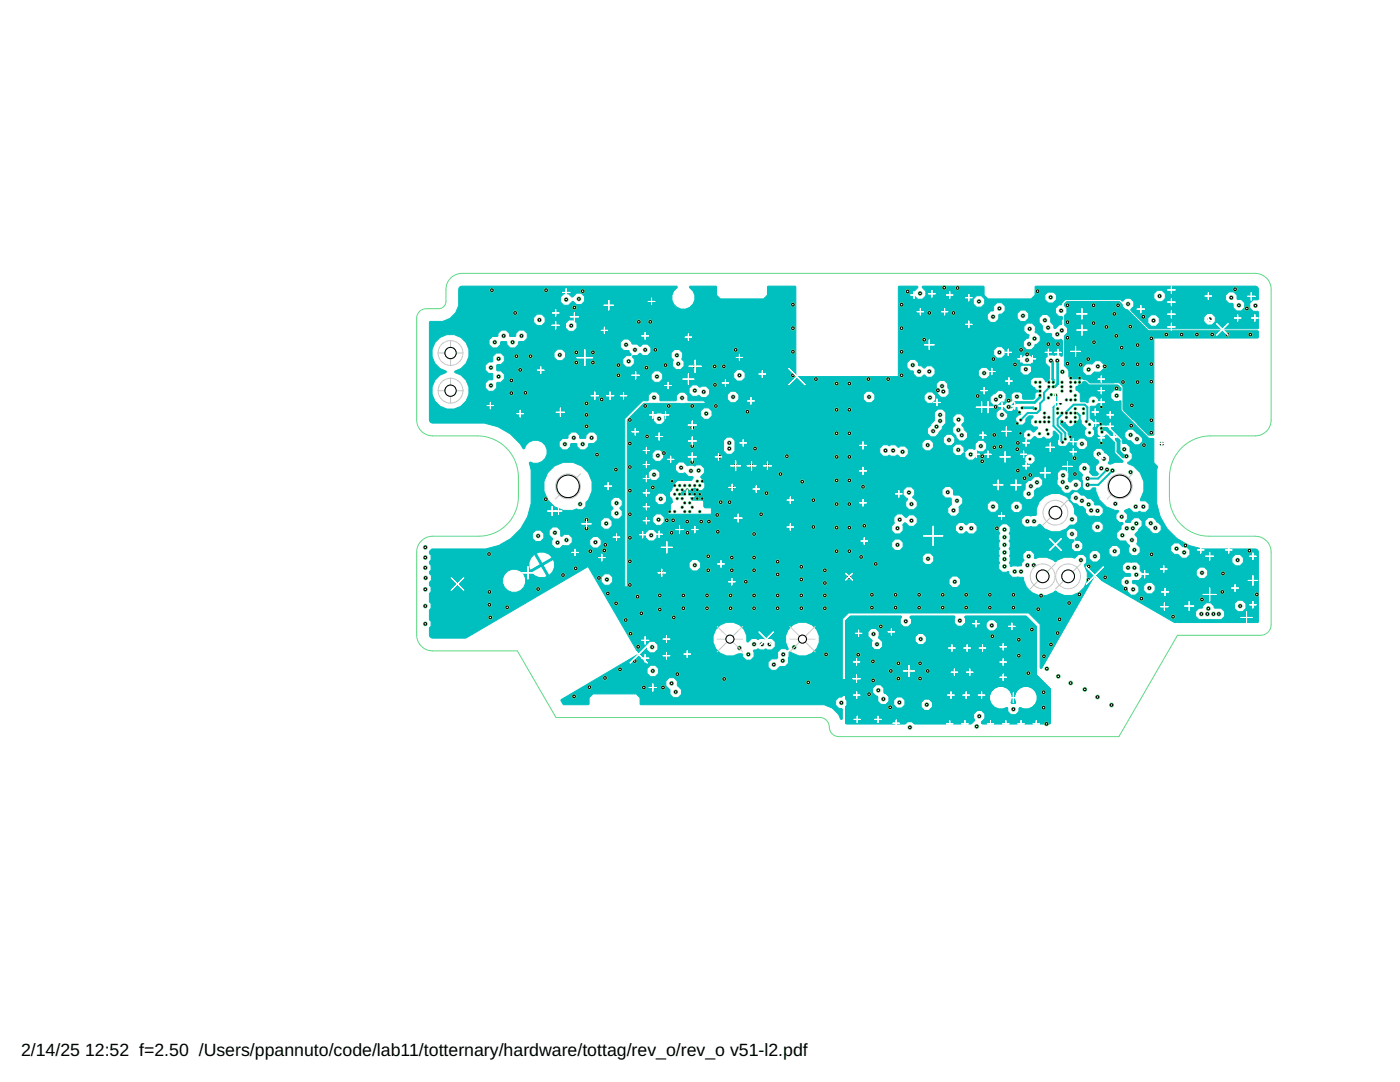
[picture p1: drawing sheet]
<svg xmlns="http://www.w3.org/2000/svg" width="279mm" height="216mm" viewBox="0 0 279 216" stroke-linecap="round" stroke-linejoin="round" font-family="sans-serif">
<defs><g id="words">
<g font-size="3.5">
<text x="4.2" y="210.7">2/14/25</text>
<text x="17" y="210.7">12:52 f=2.50 /Users/ppannuto/code/lab11/totternary/hardware/tottag/rev_o/rev_o v51-l2.pdf</text>
</g>
</g></defs>
<g fill="none" stroke="#fff" stroke-width=".2">
<path d="M112.2 58.4h1.5M113 57.6v1.5M121.5 60v1.8M130 59.5v1.3M135.7 59.4h1.4M136.4 58.7v1.3M181.8 58.9h1.2M182.4 58.2v1.3M185.3 58.6h1.3M186 58v1.3M188.9 58.9h1.3M189.5 58.2v1.3"/>
<path d="M192.7 59.4h1.3M193.3 58.7v1.3M233 57.8h1.5M233.8 57.1v1.5M233.8 59.5v1.5M240.5 59.1h1.3M241.2 58.4v1.3M249 59.1h1.5M249.7 58.4v1.5M88.9 73.2l2 2M90.9 73.2l-2 2M107.3 73.9h1.3"/>
<path d="M107.9 73.2v1.3M110.2 64.9h1.4M110.3 62.4h1.2M110.9 61.8v1.3M110.9 64.2v1.4M113.8 63.2h1.7M114.6 62.4v1.6M115.1 71.4h3.2M116.7 69.8v3.1M118 79h1.4M118.7 78.2v1.5M120 65.9h1.3"/>
<path d="M120.6 60.9h1.8M120.6 65.3v1.3M121 79h1.5M121.8 78.2v1.5M123.8 79h1.3M124.4 78.3v1.3M126.1 74.9h1.5M126.9 74.2v1.4M128.1 67h1.3M128.8 66.4v1.3M129.4 60.2h1.3M132.7 76.9h1.3"/>
<path d="M133.3 76.3v1.3M136.3 75.6h2.2M136.8 67.3h1.2M137.4 66.6v1.3M137.4 74.6v2.1M137.5 73.1h2.5M138.7 71.9v2.4M144.1 76.4h1.3M144.8 75.8v1.2M146.9 71.3h1.3M147.6 70.7v1.3M149.2 80h1.3"/>
<path d="M149.9 79.3v1.3M151.5 74.6h1.3M152.1 74v1.3M157.4 73.5l3.3 3.3M160.7 73.5l-3.3 3.3M183 62.2h1.3M183.7 61.6v1.2M184.5 68.8h1.9M185.5 67.8v1.9M187 79.7v1.2M187.9 62.2h1.2M188.5 61.6v1.2"/>
<path d="M192.7 64.7h1.3M193.3 64.1v1.3M195.7 77.9h1.3M196.4 77.3v1.3M197.3 74.1h1.3M197.9 73.5v1.3M200.6 70.3h1.3M200.7 76h1.3M201.2 69.7v1.3M201.4 75.4v1.3M203.1 71.6h1.3M203.8 71v1.2"/>
<path d="M205.4 71.6h1.3M206.1 71v1.2M208.6 70.3h1.3M209.2 69.7v1.3M210.5 70.3h1.3M210.6 78.6v3.2M211.1 69.7v1.3M213.6 70.1h2M214.7 69.1v2M214.9 62.6h2M214.9 65.9h2M215.9 61.6v2"/>
<path d="M215.9 64.9v2M219.2 75.6h1.2M219.2 77.9h1.2M219.8 75v1.3M219.8 77.3v1.3M219.8 79.6v1.3M226.9 61.7h1.5M227.7 60.9v1.5M233 62.7h1.5M233 65.2h1.5M233 60.3h1.5M233.8 62v1.4"/>
<path d="M233.8 64.5v1.5M240.3 79.6l1.2 1.2M240.5 64h1.3M241.2 63.3v1.3M241.5 79.6l-1.2 1.2M242.8 64.6l2.3 2.3M245.1 64.6l-2.3 2.3M246.4 63.5h1.2M247 62.8v1.3M249.8 63.5h1.3M250.4 62.8v1.3M97.2 80.9h1.3"/>
<path d="M97.9 80.3v1.3M103.2 82.5h1.3M103.8 81.9v1.3M106.2 90.1h1.4M106.9 89.5v1.3M111 82.3h1.7M111.8 81.4v1.7M120.7 97h1.4M121.4 96.3v1.4M126.1 86.1h1.3M126.8 85.5v1.3M128.4 98.3h1.2"/>
<path d="M128.4 89.9h1.2M128.4 92.7h1.2M128.4 95.5h1.2M129 89.3v1.2M129 92.1v1.2M129 94.8v1.3M129 97.7v1.3M129.6 82.8h1.3M130.3 82.1v1.3M130.9 87.1h1.3M131.6 86.4v1.4M132.2 82.8h1.3"/>
<path d="M132.8 82.1v1.3M133.2 91.7h1.3M133.8 91v1.3M135.8 99h2.7M137.1 97.7v2.7M137.4 91.2h1.6M137.4 84.8h1.6M137.4 88h1.6M138.2 84v1.6M138.2 87.2v1.6M138.2 90.4v1.6M142.7 91.2h1.3"/>
<path d="M143.4 90.5v1.3M145.5 97.3h1.3M145.8 92.9h2M146.1 96.6v1.3M146.8 92v1.9M147.7 88.4h1.3M148.3 87.7v1.3M149.1 92.9h1.8M150 92.1v1.7M150.3 97.6h1.3M150.9 96.9v1.3M152.4 92.9h1.5"/>
<path d="M153.2 92.2v1.5M157.1 99.8h1.3M157.7 99.2v1.3M171.5 94h1.5M171.5 88.9h1.5M172.2 88.2v1.4M172.2 93.2v1.5M172.2 99.7v1.3M178.7 98.5h1.3M179.4 97.9v1.3M186.3 80.3h1.3M194.2 90.7h1.3"/>
<path d="M194.8 81.3h3.5M194.9 90v1.3M195.5 86.8h1.3M195.9 80.2v2.1M196.2 86.2v1.3M196.5 90.7h1.3M197.2 80.2v2.2M197.2 90v1.3M198.2 96.8h2M199.2 95.8v1.9M199.3 81h1.3M199.6 91.2h2"/>
<path d="M199.9 86.1h1.9M200 80.4v1.2M200.6 90.1v2.1M200.9 85.2v1.8M201.8 96.8h2M201.9 81h1.2M202.5 80.4v1.2M202.8 95.8v2M203.6 90.7h1.3M204.2 92.9h1.2M204.2 88.4h1.2M204.3 90v1.3"/>
<path d="M204.8 87.7v1.3M204.8 92.3v1.3M207.6 94.3h2M208.6 93.3v2M208.8 89.3h1.7M209 80.2h3.2M209.6 88.4v1.7M212 93.1h2M213 92.1v2M213.6 90.1h1.2M213.6 88.1h1.2M214.2 87.5v1.3"/>
<path d="M214.2 89.5v1.3M218 82.2h1.2M218 84.4h1.3M218.6 81.6v1.2M218.7 83.8v1.3M219.2 80.2h1.2M219.2 87.4h1.2M219.4 90.9h1.3M219.8 86.7v1.3M220 90.3v1.2M220.9 85.1h1.3M220.9 82.8h1.3"/>
<path d="M221.6 82.1v1.3M221.6 84.4v1.3M221.7 87.2h1.2M222.3 86.6v1.2M231.2 88.5h1.4M231.9 87.8v1.4M90.1 115.3l2.4 2.5M92.5 115.3l-2.4 2.5M104.2 114.3h2.4M105.4 113.1v2.4M109.3 102h2.8M110.2 101.1v1.7"/>
<path d="M111.5 101.3v1.3M114.1 110.2h1.3M114.8 109.6v1.3M116.1 104.5h1.9M117.1 103.6v1.8M119.4 111.3h1.4M120.1 110.6v1.3M122.4 107.2h1.3M123 106.6v1.2M127.6 106.7h1.3M128.2 106v1.3M128.4 101.1h1.2"/>
<path d="M128.4 103.9h1.2M129 100.5v1.2M129 103.3v1.2M130.9 106.6h1.3M131.3 114.3h1.5M131.6 106v1.3M132 109.2h2.2M132.1 113.6v1.4M133.1 108.1v2.2M134.9 105.7h1.5M135.6 104.9v1.5M138 105.7h1.3"/>
<path d="M138.7 105v1.3M143.3 112.5h1.2M143.9 111.9v1.3M145.4 116.1h1.3M146 115.4v1.3M146.5 103.4h1.6M147.3 102.6v1.5M157.1 105.2h1.3M157.7 104.5v1.3M168.8 114.4l1.3 1.3M170.1 114.4l-1.3 1.3M171.6 100.3h1.3"/>
<path d="M171.9 107.9h1.2M172.5 107.3v1.3M184.3 106.9h3.9M186.2 105v3.9M199.2 103h1.3M199.9 102.3v1.3M209.4 107.4l2.4 2.5M211.8 107.4l-2.4 2.5M216.8 113.1l3.4 3.4M220.2 113.1l-3.4 3.4M227.7 114.6h1.5M228.4 113.8v1.5"/>
<path d="M231.6 113.5h1.3M231.8 118.1h1.4M232.2 112.9v1.3M232.5 117.4v1.5M239 109.7h1.3M239.6 109.1v1.3M240.1 118.6h2.6M240.6 111h1.6M241.4 110.2v1.6M241.4 117.3v2.6M244.6 109.7h1.3M245.2 109.1v1.3"/>
<path d="M245.8 117.3h1.3M246.5 116.7v1.3M249.1 115.8h1.9M249.4 111h1.3M250 110.4v1.2M250 114.9v1.9M125.8 128.9l3.4 3.4M128 131.3h1.5M128 127.8h1.5M128.8 127v1.5M128.8 130.6v1.5M129.2 128.9l-3.4 3.4"/>
<path d="M129.6 137.2h1.4M130.3 136.5v1.4M132.4 127.5h1.3M132.4 130.8h1.3M133 126.9v1.3M133 130.2v1.3M136.5 130.5h1.3M137.2 129.9v1.2M151.5 126.1l2.8 2.8M154.3 126.1l-2.8 2.8M170.2 135.4h1.5M170.3 132.1h1.3"/>
<path d="M170.3 138.7h1.3M170.7 126.4h1.3M170.9 131.4v1.3M170.9 134.7v1.4M171 138.1v1.2M171.3 125.8v1.2M177.2 126.1h1.3M177.9 125.4v1.3M180.3 133.9h2.2M181.4 132.8v2.2M189.1 138.7h1.3M189.3 129.3h1.3"/>
<path d="M189.8 138.1v1.2M189.8 134.1h1.3M190 128.7v1.2M190.5 133.5v1.3M192.2 138.7h1.3M192.4 129.3h1.3M192.8 138.1v1.2M192.9 134.1h1.3M193 128.7v1.2M193.5 133.5v1.3M194.1 124.4h1.3M194.8 123.8v1.3"/>
<path d="M195.2 138.7h1.3M195.4 129.3h1.3M195.9 138.1v1.2M196.1 128.7v1.2M199.6 135.1h1.3M199.6 132.1h1.3M199.6 129.1h1.3M200.2 128.4v1.3M200.2 131.5v1.2M200.2 134.5v1.3M201.3 139.2h1.9M201.3 125h1.3"/>
<path d="M201.9 124.4v1.2M202.2 138.2v2M212.8 139.9h1.3M213.4 139.3v1.2M231.6 121.1h1.5M232.4 120.3v1.5M236.5 120.9h1.7M237.3 120v1.8M247.7 123.2h2.2M248.8 122.1v2.2M249.4 120.7h1.3M250 120v1.3"/>
<path d="M170.5 143.6h1.2M171.1 142.9v1.3M174.6 143.6h1.3M175.2 142.9v1.3M178.2 144.3h1.3M178.9 143.7v1.2M188.9 144.4h1.3M189.5 143.8v1.3M191.9 144.4h1.3M192.6 143.8v1.3M197 144.4h1.3M197.7 143.8v1.3"/>
<path d="M200.1 144.4h1.3M200.7 143.8v1.3M203.1 144.4h1.3M203.8 143.8v1.3M206.2 144.4h1.3M206.8 143.8v1.3"/>
</g>
<g fill="#00bfbf" stroke="#00bfbf" stroke-width=".2">
<path d="M168.9 123.8l-.1 15.6 .3 .4v.9l-.3 .3v3.2l.1 .2h11.7l.5-.4h1l.5 .4h11.1l.8-.7-.2-.3v-1l.7-.6h.9l.7 .6v1l-.7 .7 .2 .3h13.3l.2-.1v-6.9l-2.8-2.8v-9.6l-2-2-12-.1-.2 .2 .1 .3v.9l-.7 .7h-.9l-.7-.7v-.9l.2-.3-.2-.2-8.6 .1-.2 .1 .3 .4v.9l-.7 .7h-.9l-.7-.7v-.9l.3-.4-.2-.2h-9.9zM196.7 124.8a1.25 1.25 0 0 1 2.5 0 1.25 1.25 0 0 1-2.5 0zM173.2 126l.7-.6h.9l.7 .6-.2 1.3 .9 .8v.9l-.7 .7h-.9l-.7-.7 .1-1.2-.8-.8zM182.5 127.5a1.25 1.25 0 0 1 2.5 0 1.25 1.25 0 0 1-2.5 0zM174.1 137.3l.7-.7h1l.6 .7v.9l.4 .1 .6 .7v1l-.6 .6h-1l-.6-.6-.1-1-.3-.1-.7-.7zM197.8 137.9a2.31 2.31 0 0 1 3.1-.7 2.31 2.31 0 0 1 .9 3.1l.2 .1 .6-.1a2.59 2.59 0 0 1 1.7-3.3 2.32 2.32 0 0 1 2.7 2.7 2.32 2.32 0 0 1-3.5 1.5l-.1 .8-.7 .7h-.9l-.7-.7-.1-.8a2.33 2.33 0 0 1-2.9-.4 2.33 2.33 0 0 1-.3-2.9zM178.2 140.2a1.25 1.25 0 0 1 2.5 0 1.25 1.25 0 0 1-2.5 0zM183.7 140.6a1.25 1.25 0 0 1 2.5 0 1.25 1.25 0 0 1-2.5 0z" fill-rule="evenodd"/>
<path d="M91.7 57.4l-.2 .3v3.2l-.6 1.5-1.1 1.1-1.4 .6h-2.5l-.2 .2 .1 19.8 .5 .3h10.4l2.7 .8a10 10 0 0 1 5.1 4.4l.1-.1a2.34 2.34 0 0 1 3.1-1.5 2.34 2.34 0 0 1 1.3 3.1 2.34 2.34 0 0 1-3.2 1.1l-.2 .2 .4 1.4v6.7a10.5 10.5 0 0 1-9.1 9h-10.6l-.5 .4-.1 .5 .3 .4v.9l-.3 .4v.3l.3 .4v1l-.3 .3v.3l.4 .4v1l-.4 .5v.5l.3 .3v1l-.3 .4v1.5l.3 .4v1l-.3 .4v1.8l.3 .4v.9l-.3 .5v1.3l.3 .5 .3 .1h6.7l24.4-14.3 10.1 17.5-15.5 9.1v.2l.5 .8h4.9l.2-.2v-1.2l.7-.7h8.7l.7 .7v1.2l.2 .2h36.6a4.4 4.4 0 0 1 3.3 3l.3-.2v-1.9l-.7-.1-.6-.7v-.9l.6-.7h.6l.1-.2v-15.4l1.2-1.2h36l2.3 2.3v8.6l.2 .2 10.6-18.4 16 9.2h16.7v-14l-.1-.4-.5-.3h-10.6a10.5 10.5 0 0 1-9.1-9v-6.7l.2-.7-.7-.8v-4.7l-1-.1-5.4-5.5-.2-2-1.3 .1-.7-.7v-.9l.7-.7h.9l.2 .2 .2-.2v-.3l-.6-.7h-5.6l-.8-.6h-.5l-.5 .6-.5 .1 .2 .5-.4-.3h-.2l-.1 .7 .9 .7v1.5l.1 .2h1l.4 .1 .1-.7 .6-.6h.8l.6 .6v.9l-.6 .6h-.8l-.2 .2v2.1l.9 .9 .1 .8-.5 .4 .4 .4v.9l-.6 .6h-.9l-.6-.6v-.9l.3-.5-.9-.9-.1-.7-.9 .6-.7 .8h-.8l-.7-.8-.8-.5-.1 .7 1.5 1.6v.5l.4 .5v.8l-1.1 1.3h-.9l-.5-.6 .1-1.9-.7-.8-.3 .1v.9l-.6 .6h-.8l-.5-.4-.4 .3h-.9l-.5-.4-.8 .7h-.8l-.6-.6v-.8l.6-.6h.8l.6 .4 .8-.7-.1-.3h-.7l-.6-.6v-.8l.5-.6-.1-.2h-.8l-.5 .5-.1 .7-.6 .6h-.8l-.6-.6v-.8l1-.8-.7-.8v-.5l-.2-.1-1 1.1-.6 .1-.1 .8-.7 .7h-.9l-.7-.7v-.9l.7-.7h.6v-.9l.2-.4-.4-.1-.7 .7h-.9l-.7-.7v-.9l1.6-1.4h.9l.7 .7v1l-.2 .2v.2h1.2l.1-.2-.1-.2v-.9l.7-.7h.9l.7 .7 .1 .9h2l.3-.3 .1-.8 .3-.5-.4-.6-.8-.7v-.8l.6-.6h1.7l.6 .6v.2h.5l.3-.6v-2.2l-.8-.9v-.9l.7-.7h2.2l.3 .3 .2-.1v-2.9l-.3-.4-.2 .1h-1l-.6-.6-.1-.6-1.1-.1-.7-.6v-.9l-.6-.6v-1l.7-.6h.9l.7 .6v.9l.6 .6 .1 .6h.3l.7-.7 .4-.1 .2-1.4-.7-.2-.7-.6v-1l.7-.7h.5l.1-.4 .7-.6h10.7h.3l.4 .3 .7-.6h.9l.7 .7v.9l-.6 .8 3.7 3.7h21.6l.1-.2v-3.2l-1-.1-.7-.7v-.9l.7-.7h.9l.1-.1v-2l-.3-.5-44-.1-.2 .2v1.6l-.8 .7h-8.6l-.8-.7v-1.6l-.1-.2h-12.1l-.1 .3 .7 .7v.9l-.7 .7h-1l-.6-.7v-.9l.6-.7v-.3h-3.7l-.1 .2v17.8h-20.5v-17.8l-.1-.2h-5.4l-.1 .2v1.6l-.8 .7h-8.6l-.8-.7v-1.6l-.1-.2h-5.1l-.2 .2a2.38 2.38 0 0 1 .6 3.6 2.38 2.38 0 0 1-3.6 0 2.38 2.38 0 0 1 .6-3.6l-.2-.2h-42.8zM230.2 59.1a1.25 1.25 0 0 1 2.5 0 1.25 1.25 0 0 1-2.5 0zM208.4 59.3a1.25 1.25 0 0 1 2.5 0 1.25 1.25 0 0 1-2.5 0zM244.6 58.9l.7-.7h.9l.7 .7v.8l.8 .1 .7 .6v1l-.7 .7h-.9l-.7-.7v-.8l-.8-.1-.7-.6zM111.8 59.3l.7-.7h1l.7 .7 .9-.8h.9l.7 .7v.9l-.7 .7h-.9l-.8-.7-.8 .8h-1l-.7-.7zM194.1 60.1a1.25 1.25 0 0 1 2.5 0 1.25 1.25 0 0 1-2.5 0zM198.3 61.1l.7-.7h.9l.7 .7v.9l-.7 .7h-.5l-.1 1-.7 .6h-.9l-.7-.6v-1l.7-.6 .5-.1zM202.9 63a1.25 1.25 0 0 1 2.5 0 1.25 1.25 0 0 1-2.5 0zM240.2 63.7a1.24 1.24 0 0 1 2.4 0 1.24 1.24 0 0 1-2.4 0zM106.4 63.8a1.25 1.25 0 0 1 2.5 0 1.25 1.25 0 0 1-2.5 0zM229 64a1.25 1.25 0 0 1 2.5 0 1.25 1.25 0 0 1-2.5 0zM112.8 65a1.24 1.24 0 0 1 2.4 0 1.24 1.24 0 0 1-2.4 0zM204.3 65.1l.7-.6h1l.6 .6v1.2l.3 .1 .7 .7v.9l-.7 .7-.3 .1-.1 .3-.7 .7h-.9l-.7-.7v-.9l.7-.7 .4-.1 .1-.5-1.1-.8zM97.6 67.8l.7-.7h1l.1-.6 .7-.6h.9l.7 .6v.5l.2 .1h1v-.6l.7-.6h1l.6 .6v1l-.6 .7h-1.1v.6l-.7 .6h-1l-.6-.6-.1-.5-.1-.1h-1.1v.6l-.7 .6h-.9l-.7-.6zM86.8 68.4a3.8 3.8 0 0 1 6.2-.1 3.8 3.8 0 0 1-2.2 5.8v.2a3.7 3.7 0 0 1 2.5 5.3 3.7 3.7 0 0 1-5.8 1.1 3.7 3.7 0 0 1 .3-5.9l1.2-.4v-.3a3.7 3.7 0 0 1-2.2-5.7zM123.8 68.3l.7-.7h.9l.7 .7v.3l1.1 .1 .5 .4 .6-.4h.9l.7 .6v1l-.7 .7h-.9l-.6-.5-.5 .5h-.9l-.1 .2 .4 .4v1l-.7 .6h-.9l-.7-.6v-1l.7-.6 .9-.1 .1-.2-.4-.4-.1-.3-1-.1-.7-.6zM198.2 70.3a1.25 1.25 0 0 1 2.5 0 1.25 1.25 0 0 1-2.5 0zM110.5 70.8a1.25 1.25 0 0 1 2.5 0 1.25 1.25 0 0 1-2.5 0zM133.9 70.4l.7-.7h1l.6 .7v1l-.1 .2 .4 .5v1l-.7 .6h-.9l-.7-.6v-1l.2-.2-.5-.5zM98.4 71.1l.6-.7h1l.7 .7v1l-.7 .6h-.8l-.1 .2 .1 1 .8 .1 .7 .7v.9l-.7 .7h-.8l-.1 1.1-.6 .7h-1l-.7-.7v-.9l.7-.7 .8-.1 .1-1-.2-.2h-.7l-.7-.7v-.9l.7-.7h.8zM203.8 71.4l.7-.7h1l.6 .7v.9l-.5 .6 .3 .3v1l-.7 .6h-1l-.6-.6v-1l.5-.6-.3-.3zM181 72.4l.7-.7h.9l.7 .7 .1 .5 .5 .1 .5 .4 .6-.4h.9l.7 .7v.9l-.7 .7h-.9l-.6-.5-.5 .5h-.9l-.7-.7-.1-.5-.5-.1-.7-.7zM195.2 74.4a1.24 1.24 0 0 1 2.4 0 1.24 1.24 0 0 1-2.4 0zM146.3 74.9a1.25 1.25 0 0 1 2.5 0 1.25 1.25 0 0 1-2.5 0zM129.9 75.1a1.24 1.24 0 0 1 2.4 0 1.24 1.24 0 0 1-2.4 0zM186.9 76.6l.6-.7h1l.6 .7 .1 .8 .2 .3v.9l-.7 .7h-.9l-.7-.7v-.8l-.2-.3zM137.5 77.5l.7-.7h.9l.6 .5 .3-.2h.9l.7 .6v1l-.7 .6h-.9l-.6-.4-.3 .2h-.9l-.7-.7zM172.2 79.2a1.25 1.25 0 0 1 2.5 0 1.25 1.25 0 0 1-2.5 0zM145.1 79.2a1.24 1.24 0 0 1 2.4 0 1.24 1.24 0 0 1-2.4 0zM184.3 79.3a1.25 1.25 0 0 1 2.5 0 1.25 1.25 0 0 1-2.5 0zM124.7 83.5l3.5-3.5 1.1-.1 .1-1 .7-.7h.9l.7 .7v.9l.1 .2h3.1l.1-1.1 .7-.6h.9l.7 .6v.9l.1 .2h3l.6 .5h-12.5l-3.3 3.3v33.3h-.5zM139.7 82.5a1.25 1.25 0 0 1 2.5 0 1.25 1.25 0 0 1-2.5 0zM186.5 82.3l.6-.7h1l.7 .7v2.2l-.7 .7v.4l-1.4 1.6h-1l-.6-.7v-1l1.4-1.6zM130.3 83.5a1.25 1.25 0 0 1 2.5 0 1.25 1.25 0 0 1-2.5 0zM190.2 83.3l.6-.7h1l.7 .7v.9l-.6 .6 .5 .5 .1 .4 .6 .7v.9l-.7 .7h-.9l-.6-.6-.2-.1-.2 1-.6 .6h-1l-.6-.6v-1l.6-.6h1l.6 .6a.22 .22 0 0 0 .3-.1 .22 .22 0 0 0-.1-.3l-.6-.6v-1l.5-.6-.4-.5zM218.7 85.1l.7-.7h.8l.4 .4h.5l2.9 2.9v.7l.8 .1 .7 .7v.9l.5 .5v.9l-.7 .7a.19 .19 0 0 0-.2 .1 .19 .19 0 0 0 .1 .3 4.9 4.9 0 0 1 2.4 7.2l1.1 .1 .6 .7v1l-.6 .6h-1l-.3-.2-.3 .2h-.9l-.8-.7-.9 .3-.1 .2 .6 .6v1l-.4 .4 .1 .2 .8 .1 .8-1h1l.6 .7v.9l-1.4 1.8 .5 .6v.9l-.1 .4 .6 .7v.9l-.6 .7h-1l-.6-.7v-.9l.1-.4-.7-.7v-.2l-1.2-.1-.7-.6v-1l.9-.7v-.7l.4-.5-.1-.1h-.6l-.7-.7v-1l.5-.5-.1-.3a4.8 4.8 0 0 1-4.4-4.3l-.1-.2h-.4l-.7 .6h-.9l-.7-.6-.8 .8 .7 .7h.6l.7 .7h.6l.7 .7v.5l1.1 .1 .7 .6v1l-.7 .7-2.2-.1-.7-.7v-.7l-.5-.5h-.7l-.5-.6h-.7l-.1 .2a2.98 2.98 0 0 1 .4 1.9l.6 .6v.9l-.7 .7h-.8a3.9 3.9 0 0 1-6.1-.2l-.6 .6-1.2-.2-1.1 .2-.7-.7v-1l.7-.6 1.1 .1 1.1-.2a3.9 3.9 0 0 1 2.1-4 3.9 3.9 0 0 1 4.5 .8l.1-.2 .1-.5 .7-.7a.23 .23 0 0 0-.1-.3 .23 .23 0 0 0-.3 0l-.5 .5h-.9l-.7-.7-.1-.3-.7-.7v-1l.1-.2-.1-1.1 .7-.7h.9l.7 .7v.9l-.1 .3 .1 .4 .2 .2 .7-.6h1l.6 .5 .3-1.3-.8-.9v-.9l.6-.7h1l.7 .7-.1 1.3 .6 .6h.8l.3-.3-.6-.7v-.9l.7-.8-.2-.4-.3-.1-.7-.6v-1l.7-.6h1l.7 .8 .3 .1 .6 .7v.9l-.2 .4 .4 .2a3.4 3.4 0 0 1 2.4-.4 .24 .24 0 0 0 .1-.2 .24 .24 0 0 0-.2-.2l-1.4-1.4-.1-2.2-1.5-1.4-.6 .4h-.8l-.6-.6zM224.5 86.3l.7-.7h.9l.7 .8 .6 .1 .7 .6v1l-.7 .7h-1l-.7-.8-.5-.1-.7-.6zM111.6 88.1l.7-.6 1-.1 .1-.5 .6-.7h1l.7 .7v.5l.1 .1 1.1-.1v-.5l.7-.7h.9l.7 .7v.9l-.7 .7-1 .1-.1 .5-.6 .7h-1l-.7-.7v-.5l-.1-.1-1.1 .1v.5l-.7 .7h-.9l-.7-.7zM144.4 87.9l.7-.7h.9a1.59 1.59 0 0 1 .7 1.7v1.1l-.7 .7h-.9a1.59 1.59 0 0 1-.7-1.8zM214.7 88.6a1.25 1.25 0 0 1 2.5 0 1.25 1.25 0 0 1-2.5 0zM183.9 88.8a1.25 1.25 0 0 1 2.5 0 1.25 1.25 0 0 1-2.5 0zM190.1 89.3l.7-.7h.9l.7 .7v.7l.2 .1 .7-.6 1.3 .1v-1.1l.7-.6h.9l.7 .6v1l-.7 .6h-1.3v1l-.7 .7h-.9l-.7-.7-.1-.8-.8 .6h-.9l-.7-.7zM175.6 89.4l.6-.6h1l.3 .2 .3-.2h.9l.6 .5 .3-.3h1l.7 .7v.9l-.7 .7h-1l-.5-.5-.4 .2h-.9l-.3-.2-.3 .2h-1l-.6-.6zM130.1 90.9a1.24 1.24 0 0 1 2.4 0 1.24 1.24 0 0 1-2.4 0zM204.4 91.6a1.15 1.15 0 0 1 2.3 0 1.15 1.15 0 0 1-2.3 0zM134.8 92.9l.7-.7h.9l.8 .7 1.2-.1 .2 .2 .4-.2h.9l.7 .6v1l-.8 .8 .4 .4v.4l.5 .5v.8l-.6 .6h-.9l-.6-.5-.5 .5h-1.8l-.5 .7 .5 .5 .3-.3h1.1l.2 .3v.5l.3 .2h2l.2 .3 .1 .9 .1 .3h1.4v1.3h-8.7v-.5l.5-.5v-1l.4-.5-.1-.6-.5-.5v-.8l.5-.5v-.4l.5-.5v-.3l.6-.6h2.8l.3-.6-.1-.2h-.8l-.7-.7-1.2 .1-.7-.7zM109.3 94.3a4.9 4.9 0 0 1 7.1-1.1 4.9 4.9 0 0 1 .5 7.1v.7l-.6 .7h-1l-.2-.1a4.9 4.9 0 0 1-5.6-1.5 4.9 4.9 0 0 1-.2-5.8zM129.3 94.7a1.25 1.25 0 0 1 2.5 0 1.25 1.25 0 0 1-2.5 0zM204.6 96.5l.7-.6 .5-.1 .7-.7h.9l.7 .7v.9l-.7 .7h-.4l-.5 .5-.1 1.1-.6 .7h-1l-.6-.7v-.9l.4-.6zM188 97.7l.7-.6h.9l.7 .6 .1 1 1.1 .1 .6 .7v.9l-.7 .8v1.1l-.6 .7h-1l-.7-.7v-.9l.8-.8-.1-1.1-1.1-.1-.7-.7zM180.2 97.8l.7-.7h1l.6 .7v1l-.4 .4 .9 .9v.9l-.6 .7h-1l-.6-.7v-.9l.4-.5-1-.8zM130.6 99.6a1.25 1.25 0 0 1 2.5 0 1.25 1.25 0 0 1-2.5 0zM121.9 99.9l.7-.7h.9l.7 .7v1l-.5 .5 .5 .5v1l-.7 .7h-.9l-.7-.7v-1l.5-.5-.5-.5zM196.9 101.1a1.25 1.25 0 0 1 2.5 0 1.25 1.25 0 0 1-2.5 0zM201.6 101.1a1.25 1.25 0 0 1 2.5 0 1.25 1.25 0 0 1-2.5 0zM178.4 103.2l.7-.7h.9l.8 .8 .6-.6h1l.6 .7v1l-.6 .6h-1l-.6-.6-.2-.1-.4 .4v1.2l-.6 .6h-1l-.6-.6v-1l.5-.6zM130.2 103.7a1.25 1.25 0 0 1 2.5 0 1.25 1.25 0 0 1-2.5 0zM228.5 103.9l.7-.7h.9l.8 .9 .8 .8v.9l-.6 .7h-1l-.7-.9-.9-.7zM119.8 104.5a1.24 1.24 0 0 1 2.4 0 1.24 1.24 0 0 1-2.4 0zM217.8 105.2a1.25 1.25 0 0 1 2.5 0 1.25 1.25 0 0 1-2.5 0zM190.7 104.9l.6-.6h1l.5 .4 .6-.4h.9l.7 .6v1l-.7 .6h-.9l-.6-.4-.5 .4h-1l-.6-.6zM199.3 105.2l.7-.7h.9l.7 .7v.9l-.2 .3 .2 .3v1l-.2 .3 .2 .2v1l-.2 .3 .2 .3-.1 1.1 .1 1.1-.2 .3 .3 .7 2.1-.2 .1-.5 .5-.5-.2-.3v-1l.6-.6h1l.6 .6 .1 .8 .1 .2a3.7 3.7 0 0 1 4 .6h.1a3.5 3.5 0 0 1 3.7-.7l.8-.8h1l.7 .7v.9l-.5 .5a3.9 3.9 0 0 1-.6 5.2 3.9 3.9 0 0 1-5.2 0 3.9 3.9 0 0 1-4 .7 3.9 3.9 0 0 1-2.4-3.4l-1.1-.1-1.1 .1-.6-.7-.2-.5-.3 .2h-.9l-.7-.7v-.9l.2-.3-.2-.3 .1-1.1-.1-1.1 .2-.3-.2-.3v-1l.2-.3-.2-.2v-1l.2-.3-.2-.3zM109.6 105.8l.7-.6h.9l.7 .6v1.2h.3l.4-.4h.9l.7 .7v.9l-.7 .7-1.1-.1-.7 .6h-.9l-.7-.7v-.9l.2-.3-.7-.7zM212.8 106.1l.7-.7h.9l.7 .7v.9l-.5 .7 .8 .1 .7 .7v.9l-.7 .7h-.9l-.7-.7v-.9l.5-.7-.8-.1-.7-.7zM128.7 106.8a1.25 1.25 0 0 1 2.5 0 1.25 1.25 0 0 1-2.5 0zM106.2 106.9a1.24 1.24 0 0 1 2.4 0 1.24 1.24 0 0 1-2.4 0zM117.6 108.2a1.25 1.25 0 0 1 2.5 0 1.25 1.25 0 0 1-2.5 0zM177.9 108.7a1.24 1.24 0 0 1 2.4 0 1.24 1.24 0 0 1-2.4 0zM233.6 109l.7-.7h1l.7 .8h.8l.7 .7v.9l-.7 .7h-1l-.7-.8h-.8l-.7-.7zM221.2 110a1.25 1.25 0 0 1 2.5 0 1.25 1.25 0 0 1-2.5 0zM217.3 111a1.25 1.25 0 0 1 2.5 0 1.25 1.25 0 0 1-2.5 0zM107 110.4a2.49 2.49 0 0 1 3.3 .9l-2.1 1.2zM184 111.5a1.24 1.24 0 0 1 2.4 0 1.24 1.24 0 0 1-2.4 0zM106 111.3l.7-.7 1.2 2-2.1 1.2-.2-.6v-1zM245.8 111.8a1.24 1.24 0 0 1 2.4 0 1.24 1.24 0 0 1-2.4 0zM108.4 112.8l2-1.2a2.49 2.49 0 0 1-.8 3.3zM137.4 112.8a1.25 1.25 0 0 1 2.5 0 1.25 1.25 0 0 1-2.5 0zM224 112.8l.7-.7h2.2l.6 .7 .1 1 .3 .4v1l-.6 .6h-1.1l-.2 .2 .1 .4 .5 .1 .7 .6v1l-.7 .7h-.9l-.7-.7-.1-.8h-.5l-.7-.7v-.9l.7-.7h1.1l.1-.2v-.3l-.9-.1-.7-.6zM106 114.2l2-1.2 1.2 2a2.49 2.49 0 0 1-3.2-.8zM238.6 114.3a1.25 1.25 0 0 1 2.5 0 1.25 1.25 0 0 1-2.5 0zM100.3 115.9a2.33 2.33 0 0 1 4.6 0 2.33 2.33 0 0 1-4.6 0zM119.9 115.6a1.25 1.25 0 0 1 2.5 0 1.25 1.25 0 0 1-2.5 0zM189.3 116.1a1.25 1.25 0 0 1 2.5 0 1.25 1.25 0 0 1-2.5 0zM228.2 117.4a1.24 1.24 0 0 1 2.4 0 1.24 1.24 0 0 1-2.4 0zM246.3 120.9a1.24 1.24 0 0 1 2.4 0 1.24 1.24 0 0 1-2.4 0zM238.6 122l.7-.6 .7-.1v-.4l.7-.6h.9l.7 .6 .1 .4 1.3 .1 .7 .6v1l-.7 .7-4.4-.1-.7-.6zM157.3 125.6a3.4 3.4 0 0 1 4.9-.7 3.4 3.4 0 0 1 .5 4.9 3.4 3.4 0 0 1-5 .2l-.2 .2-.1 2.1-.7 .7h-1l-.8 .8h-.9l-.7-.7v-1l.7-.6h.9l.3-.2v-1.2l.7-.7h.9l.3 .3 .2-.2a3.5 3.5 0 0 1 0-3.9zM142.8 125.6a3.4 3.4 0 0 1 4.1-1.3 3.4 3.4 0 0 1 2.2 3.8h.3l.6-.7h1l.3 .2 .3-.2h.9l.3 .2 .3-.2h1l.6 .7v.9l-.6 .7h-1l-.3-.2-.3 .2h-.9l-.3-.2-.3 .2h-.5l-.2 .2 .2 .2v1l-.7 .6h-.9l-.7-.6-.1-.6a2.3 2.3 0 0 0-1.8 .4 3.4 3.4 0 0 1-3.5-1.5 3.4 3.4 0 0 1 0-3.8zM128.9 129.1a1.25 1.25 0 0 1 2.5 0 1.25 1.25 0 0 1-2.5 0zM129 133.9a1.25 1.25 0 0 1 2.5 0 1.25 1.25 0 0 1-2.5 0zM132.9 135.9l.7-.7h.9l.7 .7v.9l.8 .8v1l-.7 .6h-.9l-.7-.6v-1l-.8-.8zM168.8 123.8l-.1 15.6 .4 .4v.9l-.4 .4v3.1l.2 .2h11.7l.5-.4h1l.5 .4h11.1l.8-.7-.2-.3v-1l.7-.6h.9l.7 .6v1l-.7 .7 .2 .3h13.3l.2-.1v-6.9l-2.8-2.8v-9.6l-2-2-12-.1-.2 .2 .1 .3v.9l-.7 .7h-.9l-.7-.7v-.9l.2-.3-.2-.2-8.6 .1-.2 .1 .3 .4v.9l-.7 .7h-.9l-.7-.7v-.9l.3-.4-.2-.2h-9.9zM196.7 124.8a1.25 1.25 0 0 1 2.5 0 1.25 1.25 0 0 1-2.5 0zM173.2 126l.7-.6h.9l.7 .6-.2 1.3 .9 .8v.9l-.7 .7h-.9l-.7-.7 .1-1.2-.8-.8zM182.5 127.5a1.25 1.25 0 0 1 2.5 0 1.25 1.25 0 0 1-2.5 0zM174.1 137.3l.7-.7h1l.6 .7v.9l.4 .1 .6 .7v1l-.6 .6h-1l-.6-.6-.1-1-.3-.1-.7-.7zM197.8 137.9a2.31 2.31 0 0 1 3.1-.7 2.31 2.31 0 0 1 .9 3.1l.2 .1 .6-.1a2.59 2.59 0 0 1 1.7-3.3 2.32 2.32 0 0 1 2.7 2.7 2.32 2.32 0 0 1-3.5 1.5l-.1 .8-.7 .7h-.9l-.7-.7-.1-.8a2.33 2.33 0 0 1-2.9-.4 2.33 2.33 0 0 1-.3-2.9zM178.2 140.2a1.25 1.25 0 0 1 2.5 0 1.25 1.25 0 0 1-2.5 0zM183.7 140.6a1.25 1.25 0 0 1 2.5 0 1.25 1.25 0 0 1-2.5 0z" fill-rule="evenodd"/>
<path d="M212.5 60.6l-.1 .4 .5 .5v1l-.5 .5v1.7l.7 .8v.9l-.7 .7v5.8l.9 1.1v1.2l.2 .1h2.4l.5 .5h.5l.7 .6h5.8l.7 .7v4.7l5.2 5h.8l.2-.1v-19.2h20.7l.1-.2v-1.1l-.1-.2h-21.8l-4.1-4.1-.4-.1-.7-.7-.1-.4-.6-.5-10.3-.1zM216.1 73.3l.7-.7h1.1l.7-.6h1l.6 .6v1l-.6 .7-1.2-.1-.7 .7h-.9l-.7-.7z" fill-rule="evenodd"/>
</g>
<path d="M165.6 135.6h6.7v3.2h-6.7z" fill="#00bfbf" stroke="#00bfbf" stroke-width=".2"/>
<g fill="none" stroke="#00bfbf" stroke-width=".53">
<path d="M207.6 78.9v.3l-1.1 1.1h-3.8l-.9 .9h-.5M207.6 78h-5.5l-.8 .9v1h-.3l-1.3 1.3M209.7 72l.4 .3v3.3l.1 .7M211 72l.1 4.6-.6 .6h-.3M211.1 68.7h-1.9l-2 2h-2.5l-.9-.9-1.2 1.2v1.7h-3.3l-1.1-1.1M198.7 81.2h1.2l1.1 1.1h2.5M203.1 88.4h-2.6l-.8 .7M203.1 93.9h-1l-2.9 2.9M203.3 82.3l-1.1 1v.4l.8 .8v1.3l.6 .7v1.4l-.5 .5M204 81.4h2.2l.2 .2h.3M212.9 92.9l1.6 1.7M213.9 85.3l.5 .4v2.5l-1.1 1h-9.3l-.9-.8"/>
<path d="M219.4 84.6h6l2.9 2.9v1.3M219.8 81.2v3l-1 1.1v2.1l1 1h-1.3l-3 3h-1l-1.6 1.5h-5.4l-1.9 1.9h-.5l-.6 .6-1.4-1.3v-4.3l-.1-.2 .1-.1v-1.1M219.8 85.4l.1 .2v.6"/>
</g>
<path d="M214.4 88.2h.1M220 85.6h.8l2.4 2.4v2.1l1 .9h.6" fill="none" stroke="#00bfbf" stroke-width=".78"/>
<g fill="none" stroke="#00bfbf" stroke-width=".4">
<path d="M179.9 74.9l1.8 1.8h4.3l1.2 1.2M202.6 72.7l3.5 .1 3.2 3.3v.2M209.3 77.2v.2l-1 1v1.3l-.7 .8v1.3l-.7 .6h-1.8l-1.4 1.4M210.7 78.8l.1 .2v1.7l-.6 .6v3.7l1.6 1.6v1.4l.3 .3M211.9 82.4v.3l-.8 .8v1.4l1.5 1.5v1.2M212.8 82.4v-.2l1.5-1.4h2.2l.5 .5v2.6l-.2 .2M214.5 94.6l1.4 1.4v1.2l-.8 .8h-.9l-.8 .8v1l2.9 2.9v7.5M214.6 82.4h.4l.5 .5v.9l-.4 .4h-.5v.5l-.7 .6h-.8l-1.2-1.1M219.8 85.4l.2 .2M220.9 93.7l-1.7 1.8h-2.1M222 93.9l-2.8 2.9h-2.1M198.9 105.4l1.3-1.3h1.8l6.1 6.1h8.2"/>
<path d="M236.6 108.8h-.4l-.9-.9h-2.8l-3.6 3.6h-6.3l-1.5 1.5h-3.8l-.2-.1v-1.8l-.8-.9"/>
</g>
<path d="M207.1 58.1h21.1M217 75.4h-3.3" fill="none" stroke="#00bfbf" stroke-width=".59"/>
<path d="M215.5 75.4v.8" fill="none" stroke="#00bfbf" stroke-width=".34"/>
<circle cx="127.4" cy="129.1" r=".38" fill="#62d987" stroke="#62d987" stroke-width=".2"/>
<circle cx="127.4" cy="129.1" r=".25" fill="#fff" stroke="#000" stroke-width=".2"/>
<circle cx="134.5" cy="123.2" r=".38" fill="#62d987" stroke="#62d987" stroke-width=".2"/>
<circle cx="134.5" cy="123.2" r=".25" fill="#fff" stroke="#000" stroke-width=".2"/>
<circle cx="205.9" cy="125.6" r=".38" fill="#62d987" stroke="#62d987" stroke-width=".2"/>
<circle cx="205.9" cy="125.6" r=".25" fill="#fff" stroke="#000" stroke-width=".2"/>
<circle cx="213.4" cy="120.3" r=".38" fill="#62d987" stroke="#62d987" stroke-width=".2"/>
<circle cx="213.4" cy="120.3" r=".25" fill="#fff" stroke="#000" stroke-width=".2"/>
<circle cx="162.8" cy="75.6" r=".38" fill="#62d987" stroke="#62d987" stroke-width=".2"/>
<circle cx="162.8" cy="75.6" r=".25" fill="#fff" stroke="#000" stroke-width=".2"/>
<circle cx="173.3" cy="75.6" r=".38" fill="#62d987" stroke="#62d987" stroke-width=".2"/>
<circle cx="173.3" cy="75.6" r=".25" fill="#fff" stroke="#000" stroke-width=".2"/>
<circle cx="128.8" cy="81" r=".38" fill="#62d987" stroke="#62d987" stroke-width=".2"/>
<circle cx="128.8" cy="81" r=".25" fill="#fff" stroke="#000" stroke-width=".2"/>
<circle cx="119.5" cy="115.3" r=".38" fill="#62d987" stroke="#62d987" stroke-width=".2"/>
<circle cx="119.5" cy="115.3" r=".25" fill="#fff" stroke="#000" stroke-width=".2"/>
<circle cx="215.4" cy="118.6" r=".38" fill="#62d987" stroke="#62d987" stroke-width=".2"/>
<circle cx="215.4" cy="118.6" r=".25" fill="#fff" stroke="#000" stroke-width=".2"/>
<circle cx="123.7" cy="133.6" r=".38" fill="#62d987" stroke="#62d987" stroke-width=".2"/>
<circle cx="123.7" cy="133.6" r=".25" fill="#fff" stroke="#000" stroke-width=".2"/>
<circle cx="120.7" cy="135.3" r=".38" fill="#62d987" stroke="#62d987" stroke-width=".2"/>
<circle cx="120.7" cy="135.3" r=".25" fill="#fff" stroke="#000" stroke-width=".2"/>
<circle cx="125.8" cy="126.4" r=".38" fill="#62d987" stroke="#62d987" stroke-width=".2"/>
<circle cx="125.8" cy="126.4" r=".25" fill="#fff" stroke="#000" stroke-width=".2"/>
<circle cx="161.3" cy="136.2" r=".38" fill="#62d987" stroke="#62d987" stroke-width=".2"/>
<circle cx="161.3" cy="136.2" r=".25" fill="#fff" stroke="#000" stroke-width=".2"/>
<circle cx="203.3" cy="130.8" r=".38" fill="#62d987" stroke="#62d987" stroke-width=".2"/>
<circle cx="203.3" cy="130.8" r=".25" fill="#fff" stroke="#000" stroke-width=".2"/>
<circle cx="203.3" cy="127.7" r=".38" fill="#62d987" stroke="#62d987" stroke-width=".2"/>
<circle cx="203.3" cy="127.7" r=".25" fill="#fff" stroke="#000" stroke-width=".2"/>
<circle cx="205.2" cy="134.3" r=".38" fill="#62d987" stroke="#62d987" stroke-width=".2"/>
<circle cx="205.2" cy="134.3" r=".25" fill="#fff" stroke="#000" stroke-width=".2"/>
<circle cx="114.9" cy="113.4" r=".38" fill="#62d987" stroke="#62d987" stroke-width=".2"/>
<circle cx="114.9" cy="113.4" r=".25" fill="#fff" stroke="#000" stroke-width=".2"/>
<circle cx="112.4" cy="114.7" r=".38" fill="#62d987" stroke="#62d987" stroke-width=".2"/>
<circle cx="112.4" cy="114.7" r=".25" fill="#fff" stroke="#000" stroke-width=".2"/>
<circle cx="107.4" cy="117.5" r=".38" fill="#62d987" stroke="#62d987" stroke-width=".2"/>
<circle cx="107.4" cy="117.5" r=".25" fill="#fff" stroke="#000" stroke-width=".2"/>
<circle cx="101.2" cy="121.2" r=".38" fill="#62d987" stroke="#62d987" stroke-width=".2"/>
<circle cx="101.2" cy="121.2" r=".25" fill="#fff" stroke="#000" stroke-width=".2"/>
<circle cx="97.9" cy="123.2" r=".38" fill="#62d987" stroke="#62d987" stroke-width=".2"/>
<circle cx="97.9" cy="123.2" r=".25" fill="#fff" stroke="#000" stroke-width=".2"/>
<circle cx="129.8" cy="64.2" r=".38" fill="#62d987" stroke="#62d987" stroke-width=".2"/>
<circle cx="129.8" cy="64.2" r=".25" fill="#fff" stroke="#000" stroke-width=".2"/>
<circle cx="177.2" cy="75.6" r=".38" fill="#62d987" stroke="#62d987" stroke-width=".2"/>
<circle cx="177.2" cy="75.6" r=".25" fill="#fff" stroke="#000" stroke-width=".2"/>
<circle cx="224.6" cy="117.5" r=".38" fill="#62d987" stroke="#62d987" stroke-width=".2"/>
<circle cx="224.6" cy="117.5" r=".25" fill="#fff" stroke="#000" stroke-width=".2"/>
<circle cx="227.8" cy="119.4" r=".38" fill="#62d987" stroke="#62d987" stroke-width=".2"/>
<circle cx="227.8" cy="119.4" r=".25" fill="#fff" stroke="#000" stroke-width=".2"/>
<circle cx="167" cy="76.5" r=".38" fill="#62d987" stroke="#62d987" stroke-width=".2"/>
<circle cx="167" cy="76.5" r=".25" fill="#fff" stroke="#000" stroke-width=".2"/>
<circle cx="169.5" cy="76.5" r=".38" fill="#62d987" stroke="#62d987" stroke-width=".2"/>
<circle cx="169.5" cy="76.5" r=".25" fill="#fff" stroke="#000" stroke-width=".2"/>
<circle cx="97.7" cy="120.7" r=".38" fill="#62d987" stroke="#62d987" stroke-width=".2"/>
<circle cx="97.7" cy="120.7" r=".25" fill="#fff" stroke="#000" stroke-width=".2"/>
<circle cx="117.6" cy="137.1" r=".38" fill="#62d987" stroke="#62d987" stroke-width=".2"/>
<circle cx="117.6" cy="137.1" r=".25" fill="#fff" stroke="#000" stroke-width=".2"/>
<circle cx="114.6" cy="139" r=".38" fill="#62d987" stroke="#62d987" stroke-width=".2"/>
<circle cx="114.6" cy="139" r=".25" fill="#fff" stroke="#000" stroke-width=".2"/>
<circle cx="117.8" cy="110" r=".38" fill="#62d987" stroke="#62d987" stroke-width=".2"/>
<circle cx="117.8" cy="110" r=".25" fill="#fff" stroke="#000" stroke-width=".2"/>
<circle cx="126.7" cy="131.9" r=".38" fill="#62d987" stroke="#62d987" stroke-width=".2"/>
<circle cx="126.7" cy="131.9" r=".25" fill="#fff" stroke="#000" stroke-width=".2"/>
<circle cx="132.3" cy="137.2" r=".38" fill="#62d987" stroke="#62d987" stroke-width=".2"/>
<circle cx="132.3" cy="137.2" r=".25" fill="#fff" stroke="#000" stroke-width=".2"/>
<circle cx="179.3" cy="132.4" r=".38" fill="#62d987" stroke="#62d987" stroke-width=".2"/>
<circle cx="179.3" cy="132.4" r=".25" fill="#fff" stroke="#000" stroke-width=".2"/>
<circle cx="181.3" cy="133.9" r=".38" fill="#62d987" stroke="#62d987" stroke-width=".2"/>
<circle cx="181.3" cy="133.9" r=".25" fill="#fff" stroke="#000" stroke-width=".2"/>
<circle cx="183.6" cy="135.4" r=".38" fill="#62d987" stroke="#62d987" stroke-width=".2"/>
<circle cx="183.6" cy="135.4" r=".25" fill="#fff" stroke="#000" stroke-width=".2"/>
<circle cx="177.8" cy="133.9" r=".38" fill="#62d987" stroke="#62d987" stroke-width=".2"/>
<circle cx="177.8" cy="133.9" r=".25" fill="#fff" stroke="#000" stroke-width=".2"/>
<circle cx="179.3" cy="135.4" r=".38" fill="#62d987" stroke="#62d987" stroke-width=".2"/>
<circle cx="179.3" cy="135.4" r=".25" fill="#fff" stroke="#000" stroke-width=".2"/>
<circle cx="185.1" cy="133.9" r=".38" fill="#62d987" stroke="#62d987" stroke-width=".2"/>
<circle cx="185.1" cy="133.9" r=".25" fill="#fff" stroke="#000" stroke-width=".2"/>
<circle cx="208.3" cy="138.1" r=".38" fill="#62d987" stroke="#62d987" stroke-width=".2"/>
<circle cx="208.3" cy="138.1" r=".25" fill="#fff" stroke="#000" stroke-width=".2"/>
<circle cx="208.3" cy="141.2" r=".38" fill="#62d987" stroke="#62d987" stroke-width=".2"/>
<circle cx="208.3" cy="141.2" r=".25" fill="#fff" stroke="#000" stroke-width=".2"/>
<circle cx="208.9" cy="144.4" r=".38" fill="#62d987" stroke="#62d987" stroke-width=".2"/>
<circle cx="208.9" cy="144.4" r=".25" fill="#fff" stroke="#000" stroke-width=".2"/>
<circle cx="128.5" cy="137.2" r=".38" fill="#62d987" stroke="#62d987" stroke-width=".2"/>
<circle cx="128.5" cy="137.2" r=".25" fill="#fff" stroke="#000" stroke-width=".2"/>
<circle cx="117.1" cy="103.7" r=".38" fill="#62d987" stroke="#62d987" stroke-width=".2"/>
<circle cx="117.1" cy="103.7" r=".25" fill="#fff" stroke="#000" stroke-width=".2"/>
<circle cx="117.1" cy="105.5" r=".38" fill="#62d987" stroke="#62d987" stroke-width=".2"/>
<circle cx="117.1" cy="105.5" r=".25" fill="#fff" stroke="#000" stroke-width=".2"/>
<circle cx="183.6" cy="132.4" r=".38" fill="#62d987" stroke="#62d987" stroke-width=".2"/>
<circle cx="183.6" cy="132.4" r=".25" fill="#fff" stroke="#000" stroke-width=".2"/>
<circle cx="135.2" cy="134.5" r=".38" fill="#62d987" stroke="#62d987" stroke-width=".2"/>
<circle cx="135.2" cy="134.5" r=".25" fill="#fff" stroke="#000" stroke-width=".2"/>
<circle cx="174.2" cy="132" r=".38" fill="#62d987" stroke="#62d987" stroke-width=".2"/>
<circle cx="174.2" cy="132" r=".25" fill="#fff" stroke="#000" stroke-width=".2"/>
<circle cx="164.9" cy="130.6" r=".38" fill="#62d987" stroke="#62d987" stroke-width=".2"/>
<circle cx="164.9" cy="130.6" r=".25" fill="#fff" stroke="#000" stroke-width=".2"/>
<circle cx="246.5" cy="57.7" r=".38" fill="#62d987" stroke="#62d987" stroke-width=".2"/>
<circle cx="246.5" cy="57.7" r=".25" fill="#fff" stroke="#000" stroke-width=".2"/>
<circle cx="198.1" cy="127" r=".38" fill="#62d987" stroke="#62d987" stroke-width=".2"/>
<circle cx="198.1" cy="127" r=".25" fill="#fff" stroke="#000" stroke-width=".2"/>
<circle cx="97.6" cy="110.6" r=".38" fill="#62d987" stroke="#62d987" stroke-width=".2"/>
<circle cx="97.6" cy="110.6" r=".25" fill="#fff" stroke="#000" stroke-width=".2"/>
<circle cx="97.7" cy="118.1" r=".38" fill="#62d987" stroke="#62d987" stroke-width=".2"/>
<circle cx="97.7" cy="118.1" r=".25" fill="#fff" stroke="#000" stroke-width=".2"/>
<circle cx="123" cy="120.4" r=".38" fill="#62d987" stroke="#62d987" stroke-width=".2"/>
<circle cx="123" cy="120.4" r=".25" fill="#fff" stroke="#000" stroke-width=".2"/>
<circle cx="121.3" cy="118.4" r=".38" fill="#62d987" stroke="#62d987" stroke-width=".2"/>
<circle cx="121.3" cy="118.4" r=".25" fill="#fff" stroke="#000" stroke-width=".2"/>
<circle cx="124.9" cy="123.7" r=".38" fill="#62d987" stroke="#62d987" stroke-width=".2"/>
<circle cx="124.9" cy="123.7" r=".25" fill="#fff" stroke="#000" stroke-width=".2"/>
<circle cx="169.4" cy="115.1" r=".38" fill="#62d987" stroke="#62d987" stroke-width=".2"/>
<circle cx="169.4" cy="115.1" r=".25" fill="#fff" stroke="#000" stroke-width=".2"/>
<circle cx="171.9" cy="111.1" r=".38" fill="#62d987" stroke="#62d987" stroke-width=".2"/>
<circle cx="171.9" cy="111.1" r=".25" fill="#fff" stroke="#000" stroke-width=".2"/>
<circle cx="120.8" cy="108.7" r=".38" fill="#62d987" stroke="#62d987" stroke-width=".2"/>
<circle cx="120.8" cy="108.7" r=".25" fill="#fff" stroke="#000" stroke-width=".2"/>
<circle cx="119.1" cy="90.7" r=".38" fill="#62d987" stroke="#62d987" stroke-width=".2"/>
<circle cx="119.1" cy="90.7" r=".25" fill="#fff" stroke="#000" stroke-width=".2"/>
<circle cx="115" cy="70.3" r=".38" fill="#62d987" stroke="#62d987" stroke-width=".2"/>
<circle cx="115" cy="70.3" r=".25" fill="#fff" stroke="#000" stroke-width=".2"/>
<circle cx="115" cy="72.3" r=".38" fill="#62d987" stroke="#62d987" stroke-width=".2"/>
<circle cx="115" cy="72.3" r=".25" fill="#fff" stroke="#000" stroke-width=".2"/>
<circle cx="118.3" cy="70.3" r=".38" fill="#62d987" stroke="#62d987" stroke-width=".2"/>
<circle cx="118.3" cy="70.3" r=".25" fill="#fff" stroke="#000" stroke-width=".2"/>
<circle cx="118.3" cy="72.3" r=".38" fill="#62d987" stroke="#62d987" stroke-width=".2"/>
<circle cx="118.3" cy="72.3" r=".25" fill="#fff" stroke="#000" stroke-width=".2"/>
<circle cx="123.4" cy="72.9" r=".38" fill="#62d987" stroke="#62d987" stroke-width=".2"/>
<circle cx="123.4" cy="72.9" r=".25" fill="#fff" stroke="#000" stroke-width=".2"/>
<circle cx="123.4" cy="74.9" r=".38" fill="#62d987" stroke="#62d987" stroke-width=".2"/>
<circle cx="123.4" cy="74.9" r=".25" fill="#fff" stroke="#000" stroke-width=".2"/>
<circle cx="98.2" cy="57.9" r=".38" fill="#62d987" stroke="#62d987" stroke-width=".2"/>
<circle cx="98.2" cy="57.9" r=".25" fill="#fff" stroke="#000" stroke-width=".2"/>
<circle cx="109" cy="57.9" r=".38" fill="#62d987" stroke="#62d987" stroke-width=".2"/>
<circle cx="109" cy="57.9" r=".25" fill="#fff" stroke="#000" stroke-width=".2"/>
<circle cx="102.8" cy="62.4" r=".38" fill="#62d987" stroke="#62d987" stroke-width=".2"/>
<circle cx="102.8" cy="62.4" r=".25" fill="#fff" stroke="#000" stroke-width=".2"/>
<circle cx="102" cy="75.9" r=".38" fill="#62d987" stroke="#62d987" stroke-width=".2"/>
<circle cx="102" cy="75.9" r=".25" fill="#fff" stroke="#000" stroke-width=".2"/>
<circle cx="105.9" cy="71.1" r=".38" fill="#62d987" stroke="#62d987" stroke-width=".2"/>
<circle cx="105.9" cy="71.1" r=".25" fill="#fff" stroke="#000" stroke-width=".2"/>
<circle cx="103.8" cy="73.8" r=".38" fill="#62d987" stroke="#62d987" stroke-width=".2"/>
<circle cx="103.8" cy="73.8" r=".25" fill="#fff" stroke="#000" stroke-width=".2"/>
<circle cx="104.9" cy="78.4" r=".38" fill="#62d987" stroke="#62d987" stroke-width=".2"/>
<circle cx="104.9" cy="78.4" r=".25" fill="#fff" stroke="#000" stroke-width=".2"/>
<circle cx="103.1" cy="71.1" r=".38" fill="#62d987" stroke="#62d987" stroke-width=".2"/>
<circle cx="103.1" cy="71.1" r=".25" fill="#fff" stroke="#000" stroke-width=".2"/>
<circle cx="102" cy="78.4" r=".38" fill="#62d987" stroke="#62d987" stroke-width=".2"/>
<circle cx="102" cy="78.4" r=".25" fill="#fff" stroke="#000" stroke-width=".2"/>
<circle cx="117.1" cy="85.1" r=".38" fill="#62d987" stroke="#62d987" stroke-width=".2"/>
<circle cx="117.1" cy="85.1" r=".25" fill="#fff" stroke="#000" stroke-width=".2"/>
<circle cx="117.1" cy="82.8" r=".38" fill="#62d987" stroke="#62d987" stroke-width=".2"/>
<circle cx="117.1" cy="82.8" r=".25" fill="#fff" stroke="#000" stroke-width=".2"/>
<circle cx="117.1" cy="80.5" r=".38" fill="#62d987" stroke="#62d987" stroke-width=".2"/>
<circle cx="117.1" cy="80.5" r=".25" fill="#fff" stroke="#000" stroke-width=".2"/>
<circle cx="130.8" cy="69.8" r=".38" fill="#62d987" stroke="#62d987" stroke-width=".2"/>
<circle cx="130.8" cy="69.8" r=".25" fill="#fff" stroke="#000" stroke-width=".2"/>
<circle cx="127.5" cy="64.2" r=".38" fill="#62d987" stroke="#62d987" stroke-width=".2"/>
<circle cx="127.5" cy="64.2" r=".25" fill="#fff" stroke="#000" stroke-width=".2"/>
<circle cx="144.5" cy="73.1" r=".38" fill="#62d987" stroke="#62d987" stroke-width=".2"/>
<circle cx="144.5" cy="73.1" r=".25" fill="#fff" stroke="#000" stroke-width=".2"/>
<circle cx="142.6" cy="73.1" r=".38" fill="#62d987" stroke="#62d987" stroke-width=".2"/>
<circle cx="142.6" cy="73.1" r=".25" fill="#fff" stroke="#000" stroke-width=".2"/>
<circle cx="138.7" cy="73.1" r=".38" fill="#62d987" stroke="#62d987" stroke-width=".2"/>
<circle cx="138.7" cy="73.1" r=".25" fill="#fff" stroke="#000" stroke-width=".2"/>
<circle cx="129" cy="73.4" r=".38" fill="#62d987" stroke="#62d987" stroke-width=".2"/>
<circle cx="129" cy="73.4" r=".25" fill="#fff" stroke="#000" stroke-width=".2"/>
<circle cx="211.5" cy="123.6" r=".38" fill="#62d987" stroke="#62d987" stroke-width=".2"/>
<circle cx="211.5" cy="123.6" r=".25" fill="#fff" stroke="#000" stroke-width=".2"/>
<circle cx="211.1" cy="126.3" r=".38" fill="#62d987" stroke="#62d987" stroke-width=".2"/>
<circle cx="211.1" cy="126.3" r=".25" fill="#fff" stroke="#000" stroke-width=".2"/>
<circle cx="211.2" cy="135" r=".38" fill="#62d987" stroke="#62d987" stroke-width=".2"/>
<circle cx="211.2" cy="135" r=".25" fill="#fff" stroke="#000" stroke-width=".2"/>
<circle cx="213.7" cy="136.3" r=".38" fill="#62d987" stroke="#62d987" stroke-width=".2"/>
<circle cx="213.7" cy="136.3" r=".25" fill="#fff" stroke="#000" stroke-width=".2"/>
<circle cx="216.5" cy="137.6" r=".38" fill="#62d987" stroke="#62d987" stroke-width=".2"/>
<circle cx="216.5" cy="137.6" r=".25" fill="#fff" stroke="#000" stroke-width=".2"/>
<circle cx="221.8" cy="140.7" r=".38" fill="#62d987" stroke="#62d987" stroke-width=".2"/>
<circle cx="221.8" cy="140.7" r=".25" fill="#fff" stroke="#000" stroke-width=".2"/>
<circle cx="219" cy="139.1" r=".38" fill="#62d987" stroke="#62d987" stroke-width=".2"/>
<circle cx="219" cy="139.1" r=".25" fill="#fff" stroke="#000" stroke-width=".2"/>
<circle cx="125.7" cy="83.8" r=".38" fill="#62d987" stroke="#62d987" stroke-width=".2"/>
<circle cx="125.7" cy="83.8" r=".25" fill="#fff" stroke="#000" stroke-width=".2"/>
<circle cx="125.7" cy="88.5" r=".38" fill="#62d987" stroke="#62d987" stroke-width=".2"/>
<circle cx="125.7" cy="88.5" r=".25" fill="#fff" stroke="#000" stroke-width=".2"/>
<circle cx="142.7" cy="76.8" r=".38" fill="#62d987" stroke="#62d987" stroke-width=".2"/>
<circle cx="142.7" cy="76.8" r=".25" fill="#fff" stroke="#000" stroke-width=".2"/>
<circle cx="125.7" cy="93.2" r=".38" fill="#62d987" stroke="#62d987" stroke-width=".2"/>
<circle cx="125.7" cy="93.2" r=".25" fill="#fff" stroke="#000" stroke-width=".2"/>
<circle cx="125.7" cy="97.9" r=".38" fill="#62d987" stroke="#62d987" stroke-width=".2"/>
<circle cx="125.7" cy="97.9" r=".25" fill="#fff" stroke="#000" stroke-width=".2"/>
<circle cx="125.7" cy="102.6" r=".38" fill="#62d987" stroke="#62d987" stroke-width=".2"/>
<circle cx="125.7" cy="102.6" r=".25" fill="#fff" stroke="#000" stroke-width=".2"/>
<circle cx="125.7" cy="107.3" r=".38" fill="#62d987" stroke="#62d987" stroke-width=".2"/>
<circle cx="125.7" cy="107.3" r=".25" fill="#fff" stroke="#000" stroke-width=".2"/>
<circle cx="132.1" cy="114.3" r=".38" fill="#62d987" stroke="#62d987" stroke-width=".2"/>
<circle cx="132.1" cy="114.3" r=".25" fill="#fff" stroke="#000" stroke-width=".2"/>
<circle cx="108.9" cy="99.6" r=".38" fill="#62d987" stroke="#62d987" stroke-width=".2"/>
<circle cx="108.9" cy="99.6" r=".25" fill="#fff" stroke="#000" stroke-width=".2"/>
<circle cx="125.7" cy="112" r=".38" fill="#62d987" stroke="#62d987" stroke-width=".2"/>
<circle cx="125.7" cy="112" r=".25" fill="#fff" stroke="#000" stroke-width=".2"/>
<circle cx="120.6" cy="109.8" r=".38" fill="#62d987" stroke="#62d987" stroke-width=".2"/>
<circle cx="120.6" cy="109.8" r=".25" fill="#fff" stroke="#000" stroke-width=".2"/>
<circle cx="234.1" cy="123.1" r=".38" fill="#62d987" stroke="#62d987" stroke-width=".2"/>
<circle cx="234.1" cy="123.1" r=".25" fill="#fff" stroke="#000" stroke-width=".2"/>
<circle cx="220.6" cy="115.2" r=".38" fill="#62d987" stroke="#62d987" stroke-width=".2"/>
<circle cx="220.6" cy="115.2" r=".25" fill="#fff" stroke="#000" stroke-width=".2"/>
<circle cx="217.3" cy="115.7" r=".38" fill="#62d987" stroke="#62d987" stroke-width=".2"/>
<circle cx="217.3" cy="115.7" r=".25" fill="#fff" stroke="#000" stroke-width=".2"/>
<circle cx="146.8" cy="69.8" r=".38" fill="#62d987" stroke="#62d987" stroke-width=".2"/>
<circle cx="146.8" cy="69.8" r=".25" fill="#fff" stroke="#000" stroke-width=".2"/>
<circle cx="175.8" cy="125" r=".38" fill="#62d987" stroke="#62d987" stroke-width=".2"/>
<circle cx="175.8" cy="125" r=".25" fill="#fff" stroke="#000" stroke-width=".2"/>
<circle cx="177.7" cy="141.1" r=".38" fill="#62d987" stroke="#62d987" stroke-width=".2"/>
<circle cx="177.7" cy="141.1" r=".25" fill="#fff" stroke="#000" stroke-width=".2"/>
<circle cx="172.5" cy="104.9" r=".38" fill="#62d987" stroke="#62d987" stroke-width=".2"/>
<circle cx="172.5" cy="104.9" r=".25" fill="#fff" stroke="#000" stroke-width=".2"/>
<circle cx="172.2" cy="97.1" r=".38" fill="#62d987" stroke="#62d987" stroke-width=".2"/>
<circle cx="172.2" cy="97.1" r=".25" fill="#fff" stroke="#000" stroke-width=".2"/>
<circle cx="249.3" cy="109.9" r=".38" fill="#62d987" stroke="#62d987" stroke-width=".2"/>
<circle cx="249.3" cy="109.9" r=".25" fill="#fff" stroke="#000" stroke-width=".2"/>
<circle cx="236.6" cy="108.8" r=".38" fill="#62d987" stroke="#62d987" stroke-width=".2"/>
<circle cx="236.6" cy="108.8" r=".25" fill="#fff" stroke="#000" stroke-width=".2"/>
<circle cx="228.2" cy="63.2" r=".38" fill="#62d987" stroke="#62d987" stroke-width=".2"/>
<circle cx="228.2" cy="63.2" r=".25" fill="#fff" stroke="#000" stroke-width=".2"/>
<circle cx="208.3" cy="131" r=".38" fill="#62d987" stroke="#62d987" stroke-width=".2"/>
<circle cx="208.3" cy="131" r=".25" fill="#fff" stroke="#000" stroke-width=".2"/>
<circle cx="209.7" cy="128.6" r=".38" fill="#62d987" stroke="#62d987" stroke-width=".2"/>
<circle cx="209.7" cy="128.6" r=".25" fill="#fff" stroke="#000" stroke-width=".2"/>
<circle cx="208.9" cy="133.4" r=".38" fill="#62d987" stroke="#62d987" stroke-width=".2"/>
<circle cx="208.9" cy="133.4" r=".25" fill="#fff" stroke="#000" stroke-width=".2"/>
<circle cx="248.8" cy="61.6" r=".38" fill="#62d987" stroke="#62d987" stroke-width=".2"/>
<circle cx="248.8" cy="61.6" r=".25" fill="#fff" stroke="#000" stroke-width=".2"/>
<circle cx="132.8" cy="72.9" r=".38" fill="#62d987" stroke="#62d987" stroke-width=".2"/>
<circle cx="132.8" cy="72.9" r=".25" fill="#fff" stroke="#000" stroke-width=".2"/>
<circle cx="209.3" cy="76.3" r=".25" fill="#62d987" stroke="#62d987" stroke-width=".2"/>
<circle cx="209.3" cy="76.3" r=".13" fill="#fff" stroke="#000" stroke-width=".2"/>
<circle cx="207.6" cy="78" r=".25" fill="#62d987" stroke="#62d987" stroke-width=".2"/>
<circle cx="207.6" cy="78" r=".13" fill="#fff" stroke="#000" stroke-width=".2"/>
<circle cx="214.6" cy="84.2" r=".25" fill="#62d987" stroke="#62d987" stroke-width=".2"/>
<circle cx="214.6" cy="84.2" r=".13" fill="#fff" stroke="#000" stroke-width=".2"/>
<circle cx="211.9" cy="84.2" r=".25" fill="#62d987" stroke="#62d987" stroke-width=".2"/>
<circle cx="211.9" cy="84.2" r=".13" fill="#fff" stroke="#000" stroke-width=".2"/>
<circle cx="213.6" cy="87.2" r=".25" fill="#62d987" stroke="#62d987" stroke-width=".2"/>
<circle cx="213.6" cy="87.2" r=".13" fill="#fff" stroke="#000" stroke-width=".2"/>
<circle cx="219.8" cy="88.4" r=".25" fill="#62d987" stroke="#62d987" stroke-width=".2"/>
<circle cx="219.8" cy="88.4" r=".13" fill="#fff" stroke="#000" stroke-width=".2"/>
<circle cx="214.6" cy="76.3" r=".25" fill="#62d987" stroke="#62d987" stroke-width=".2"/>
<circle cx="214.6" cy="76.3" r=".13" fill="#fff" stroke="#000" stroke-width=".2"/>
<circle cx="211.1" cy="68.7" r=".38" fill="#62d987" stroke="#62d987" stroke-width=".2"/>
<circle cx="211.1" cy="68.7" r=".25" fill="#fff" stroke="#000" stroke-width=".2"/>
<circle cx="209.2" cy="68.7" r=".38" fill="#62d987" stroke="#62d987" stroke-width=".2"/>
<circle cx="209.2" cy="68.7" r=".25" fill="#fff" stroke="#000" stroke-width=".2"/>
<circle cx="205" cy="70.7" r=".38" fill="#62d987" stroke="#62d987" stroke-width=".2"/>
<circle cx="205" cy="70.7" r=".25" fill="#fff" stroke="#000" stroke-width=".2"/>
<circle cx="203.8" cy="69.8" r=".38" fill="#62d987" stroke="#62d987" stroke-width=".2"/>
<circle cx="203.8" cy="69.8" r=".25" fill="#fff" stroke="#000" stroke-width=".2"/>
<circle cx="203" cy="84.5" r=".25" fill="#62d987" stroke="#62d987" stroke-width=".2"/>
<circle cx="203" cy="84.5" r=".13" fill="#fff" stroke="#000" stroke-width=".2"/>
<circle cx="214.5" cy="94.6" r=".38" fill="#62d987" stroke="#62d987" stroke-width=".2"/>
<circle cx="214.5" cy="94.6" r=".25" fill="#fff" stroke="#000" stroke-width=".2"/>
<circle cx="203.1" cy="88.4" r=".38" fill="#62d987" stroke="#62d987" stroke-width=".2"/>
<circle cx="203.1" cy="88.4" r=".25" fill="#fff" stroke="#000" stroke-width=".2"/>
<circle cx="203" cy="89.6" r=".38" fill="#62d987" stroke="#62d987" stroke-width=".2"/>
<circle cx="203" cy="89.6" r=".25" fill="#fff" stroke="#000" stroke-width=".2"/>
<circle cx="203.1" cy="93.9" r=".38" fill="#62d987" stroke="#62d987" stroke-width=".2"/>
<circle cx="203.1" cy="93.9" r=".25" fill="#fff" stroke="#000" stroke-width=".2"/>
<circle cx="205.6" cy="94.8" r=".38" fill="#62d987" stroke="#62d987" stroke-width=".2"/>
<circle cx="205.6" cy="94.8" r=".25" fill="#fff" stroke="#000" stroke-width=".2"/>
<circle cx="204.5" cy="95.4" r=".38" fill="#62d987" stroke="#62d987" stroke-width=".2"/>
<circle cx="204.5" cy="95.4" r=".25" fill="#fff" stroke="#000" stroke-width=".2"/>
<circle cx="219.8" cy="81.2" r=".25" fill="#62d987" stroke="#62d987" stroke-width=".2"/>
<circle cx="219.8" cy="81.2" r=".13" fill="#fff" stroke="#000" stroke-width=".2"/>
<circle cx="219.7" cy="84.6" r=".25" fill="#62d987" stroke="#62d987" stroke-width=".2"/>
<circle cx="219.7" cy="84.6" r=".13" fill="#fff" stroke="#000" stroke-width=".2"/>
<circle cx="198.4" cy="89.3" r=".38" fill="#62d987" stroke="#62d987" stroke-width=".2"/>
<circle cx="198.4" cy="89.3" r=".25" fill="#fff" stroke="#000" stroke-width=".2"/>
<circle cx="203.5" cy="82.3" r=".25" fill="#62d987" stroke="#62d987" stroke-width=".2"/>
<circle cx="203.5" cy="82.3" r=".13" fill="#fff" stroke="#000" stroke-width=".2"/>
<circle cx="199.2" cy="96.8" r=".38" fill="#62d987" stroke="#62d987" stroke-width=".2"/>
<circle cx="199.2" cy="96.8" r=".25" fill="#fff" stroke="#000" stroke-width=".2"/>
<circle cx="198.7" cy="81.2" r=".38" fill="#62d987" stroke="#62d987" stroke-width=".2"/>
<circle cx="198.7" cy="81.2" r=".25" fill="#fff" stroke="#000" stroke-width=".2"/>
<circle cx="199.7" cy="89.1" r=".38" fill="#62d987" stroke="#62d987" stroke-width=".2"/>
<circle cx="199.7" cy="89.1" r=".25" fill="#fff" stroke="#000" stroke-width=".2"/>
<circle cx="203.6" cy="86.5" r=".25" fill="#62d987" stroke="#62d987" stroke-width=".2"/>
<circle cx="203.6" cy="86.5" r=".13" fill="#fff" stroke="#000" stroke-width=".2"/>
<circle cx="198.2" cy="71.6" r=".38" fill="#62d987" stroke="#62d987" stroke-width=".2"/>
<circle cx="198.2" cy="71.6" r=".25" fill="#fff" stroke="#000" stroke-width=".2"/>
<circle cx="196" cy="91" r=".38" fill="#62d987" stroke="#62d987" stroke-width=".2"/>
<circle cx="196" cy="91" r=".25" fill="#fff" stroke="#000" stroke-width=".2"/>
<circle cx="196" cy="92.1" r=".38" fill="#62d987" stroke="#62d987" stroke-width=".2"/>
<circle cx="196" cy="92.1" r=".25" fill="#fff" stroke="#000" stroke-width=".2"/>
<circle cx="198.4" cy="86.8" r=".38" fill="#62d987" stroke="#62d987" stroke-width=".2"/>
<circle cx="198.4" cy="86.8" r=".25" fill="#fff" stroke="#000" stroke-width=".2"/>
<circle cx="201.3" cy="79.9" r=".38" fill="#62d987" stroke="#62d987" stroke-width=".2"/>
<circle cx="201.3" cy="79.9" r=".25" fill="#fff" stroke="#000" stroke-width=".2"/>
<circle cx="225.8" cy="84.9" r=".38" fill="#62d987" stroke="#62d987" stroke-width=".2"/>
<circle cx="225.8" cy="84.9" r=".25" fill="#fff" stroke="#000" stroke-width=".2"/>
<circle cx="214.6" cy="82.4" r=".25" fill="#62d987" stroke="#62d987" stroke-width=".2"/>
<circle cx="214.6" cy="82.4" r=".13" fill="#fff" stroke="#000" stroke-width=".2"/>
<circle cx="239.9" cy="119.6" r=".38" fill="#62d987" stroke="#62d987" stroke-width=".2"/>
<circle cx="239.9" cy="119.6" r=".25" fill="#fff" stroke="#000" stroke-width=".2"/>
<circle cx="143.1" cy="102.7" r=".38" fill="#62d987" stroke="#62d987" stroke-width=".2"/>
<circle cx="143.1" cy="102.7" r=".25" fill="#fff" stroke="#000" stroke-width=".2"/>
<circle cx="151.9" cy="102.6" r=".38" fill="#62d987" stroke="#62d987" stroke-width=".2"/>
<circle cx="151.9" cy="102.6" r=".25" fill="#fff" stroke="#000" stroke-width=".2"/>
<circle cx="162.3" cy="105.2" r=".38" fill="#62d987" stroke="#62d987" stroke-width=".2"/>
<circle cx="162.3" cy="105.2" r=".25" fill="#fff" stroke="#000" stroke-width=".2"/>
<circle cx="162.3" cy="99.8" r=".38" fill="#62d987" stroke="#62d987" stroke-width=".2"/>
<circle cx="162.3" cy="99.8" r=".25" fill="#fff" stroke="#000" stroke-width=".2"/>
<circle cx="146.8" cy="92.9" r=".38" fill="#62d987" stroke="#62d987" stroke-width=".2"/>
<circle cx="146.8" cy="92.9" r=".25" fill="#fff" stroke="#000" stroke-width=".2"/>
<circle cx="150" cy="92.9" r=".38" fill="#62d987" stroke="#62d987" stroke-width=".2"/>
<circle cx="150" cy="92.9" r=".25" fill="#fff" stroke="#000" stroke-width=".2"/>
<circle cx="153.2" cy="92.9" r=".38" fill="#62d987" stroke="#62d987" stroke-width=".2"/>
<circle cx="153.2" cy="92.9" r=".25" fill="#fff" stroke="#000" stroke-width=".2"/>
<circle cx="138.2" cy="92.2" r=".38" fill="#62d987" stroke="#62d987" stroke-width=".2"/>
<circle cx="138.2" cy="92.2" r=".25" fill="#fff" stroke="#000" stroke-width=".2"/>
<circle cx="138.2" cy="89" r=".38" fill="#62d987" stroke="#62d987" stroke-width=".2"/>
<circle cx="138.2" cy="89" r=".25" fill="#fff" stroke="#000" stroke-width=".2"/>
<circle cx="138.2" cy="85.3" r=".38" fill="#62d987" stroke="#62d987" stroke-width=".2"/>
<circle cx="138.2" cy="85.3" r=".25" fill="#fff" stroke="#000" stroke-width=".2"/>
<circle cx="143.6" cy="91.2" r=".38" fill="#62d987" stroke="#62d987" stroke-width=".2"/>
<circle cx="143.6" cy="91.2" r=".25" fill="#fff" stroke="#000" stroke-width=".2"/>
<circle cx="146.1" cy="97.3" r=".38" fill="#62d987" stroke="#62d987" stroke-width=".2"/>
<circle cx="146.1" cy="97.3" r=".25" fill="#fff" stroke="#000" stroke-width=".2"/>
<circle cx="134.6" cy="96.9" r=".25" fill="#62d987" stroke="#62d987" stroke-width=".2"/>
<circle cx="134.6" cy="96.9" r=".13" fill="#fff" stroke="#000" stroke-width=".2"/>
<circle cx="136.1" cy="97.7" r=".25" fill="#62d987" stroke="#62d987" stroke-width=".2"/>
<circle cx="136.1" cy="97.7" r=".13" fill="#fff" stroke="#000" stroke-width=".2"/>
<circle cx="135.6" cy="98.6" r=".25" fill="#62d987" stroke="#62d987" stroke-width=".2"/>
<circle cx="135.6" cy="98.6" r=".13" fill="#fff" stroke="#000" stroke-width=".2"/>
<circle cx="136.1" cy="99.5" r=".25" fill="#62d987" stroke="#62d987" stroke-width=".2"/>
<circle cx="136.1" cy="99.5" r=".13" fill="#fff" stroke="#000" stroke-width=".2"/>
<circle cx="136.7" cy="98.6" r=".25" fill="#62d987" stroke="#62d987" stroke-width=".2"/>
<circle cx="136.7" cy="98.6" r=".13" fill="#fff" stroke="#000" stroke-width=".2"/>
<circle cx="137.1" cy="97.7" r=".25" fill="#62d987" stroke="#62d987" stroke-width=".2"/>
<circle cx="137.1" cy="97.7" r=".13" fill="#fff" stroke="#000" stroke-width=".2"/>
<circle cx="137.6" cy="98.6" r=".25" fill="#62d987" stroke="#62d987" stroke-width=".2"/>
<circle cx="137.6" cy="98.6" r=".13" fill="#fff" stroke="#000" stroke-width=".2"/>
<circle cx="138.2" cy="99.5" r=".25" fill="#62d987" stroke="#62d987" stroke-width=".2"/>
<circle cx="138.2" cy="99.5" r=".13" fill="#fff" stroke="#000" stroke-width=".2"/>
<circle cx="139.1" cy="99.5" r=".25" fill="#62d987" stroke="#62d987" stroke-width=".2"/>
<circle cx="139.1" cy="99.5" r=".13" fill="#fff" stroke="#000" stroke-width=".2"/>
<circle cx="138.6" cy="98.6" r=".25" fill="#62d987" stroke="#62d987" stroke-width=".2"/>
<circle cx="138.6" cy="98.6" r=".13" fill="#fff" stroke="#000" stroke-width=".2"/>
<circle cx="140.1" cy="99.5" r=".25" fill="#62d987" stroke="#62d987" stroke-width=".2"/>
<circle cx="140.1" cy="99.5" r=".13" fill="#fff" stroke="#000" stroke-width=".2"/>
<circle cx="139.7" cy="98.6" r=".25" fill="#62d987" stroke="#62d987" stroke-width=".2"/>
<circle cx="139.7" cy="98.6" r=".13" fill="#fff" stroke="#000" stroke-width=".2"/>
<circle cx="139.1" cy="97.7" r=".25" fill="#62d987" stroke="#62d987" stroke-width=".2"/>
<circle cx="139.1" cy="97.7" r=".13" fill="#fff" stroke="#000" stroke-width=".2"/>
<circle cx="138.2" cy="97.7" r=".25" fill="#62d987" stroke="#62d987" stroke-width=".2"/>
<circle cx="138.2" cy="97.7" r=".13" fill="#fff" stroke="#000" stroke-width=".2"/>
<circle cx="138.6" cy="96.9" r=".25" fill="#62d987" stroke="#62d987" stroke-width=".2"/>
<circle cx="138.6" cy="96.9" r=".13" fill="#fff" stroke="#000" stroke-width=".2"/>
<circle cx="140.1" cy="96" r=".25" fill="#62d987" stroke="#62d987" stroke-width=".2"/>
<circle cx="140.1" cy="96" r=".13" fill="#fff" stroke="#000" stroke-width=".2"/>
<circle cx="136.7" cy="100.4" r=".25" fill="#62d987" stroke="#62d987" stroke-width=".2"/>
<circle cx="136.7" cy="100.4" r=".13" fill="#fff" stroke="#000" stroke-width=".2"/>
<circle cx="137.6" cy="100.4" r=".25" fill="#62d987" stroke="#62d987" stroke-width=".2"/>
<circle cx="137.6" cy="100.4" r=".13" fill="#fff" stroke="#000" stroke-width=".2"/>
<circle cx="136.1" cy="101.2" r=".25" fill="#62d987" stroke="#62d987" stroke-width=".2"/>
<circle cx="136.1" cy="101.2" r=".13" fill="#fff" stroke="#000" stroke-width=".2"/>
<circle cx="138.2" cy="101.2" r=".25" fill="#62d987" stroke="#62d987" stroke-width=".2"/>
<circle cx="138.2" cy="101.2" r=".13" fill="#fff" stroke="#000" stroke-width=".2"/>
<circle cx="136.7" cy="102.1" r=".25" fill="#62d987" stroke="#62d987" stroke-width=".2"/>
<circle cx="136.7" cy="102.1" r=".13" fill="#fff" stroke="#000" stroke-width=".2"/>
<circle cx="137.6" cy="102.1" r=".25" fill="#62d987" stroke="#62d987" stroke-width=".2"/>
<circle cx="137.6" cy="102.1" r=".13" fill="#fff" stroke="#000" stroke-width=".2"/>
<circle cx="139.7" cy="102.1" r=".25" fill="#62d987" stroke="#62d987" stroke-width=".2"/>
<circle cx="139.7" cy="102.1" r=".13" fill="#fff" stroke="#000" stroke-width=".2"/>
<circle cx="150.7" cy="89.5" r=".38" fill="#62d987" stroke="#62d987" stroke-width=".2"/>
<circle cx="150.7" cy="89.5" r=".25" fill="#fff" stroke="#000" stroke-width=".2"/>
<circle cx="134.1" cy="96" r=".25" fill="#62d987" stroke="#62d987" stroke-width=".2"/>
<circle cx="134.1" cy="96" r=".13" fill="#fff" stroke="#000" stroke-width=".2"/>
<circle cx="137.1" cy="104.1" r=".38" fill="#62d987" stroke="#62d987" stroke-width=".2"/>
<circle cx="137.1" cy="104.1" r=".25" fill="#fff" stroke="#000" stroke-width=".2"/>
<circle cx="134.3" cy="103.8" r=".38" fill="#62d987" stroke="#62d987" stroke-width=".2"/>
<circle cx="134.3" cy="103.8" r=".25" fill="#fff" stroke="#000" stroke-width=".2"/>
<circle cx="133.1" cy="103.8" r=".38" fill="#62d987" stroke="#62d987" stroke-width=".2"/>
<circle cx="133.1" cy="103.8" r=".25" fill="#fff" stroke="#000" stroke-width=".2"/>
<circle cx="139.9" cy="104.1" r=".38" fill="#62d987" stroke="#62d987" stroke-width=".2"/>
<circle cx="139.9" cy="104.1" r=".25" fill="#fff" stroke="#000" stroke-width=".2"/>
<circle cx="141.5" cy="104.1" r=".38" fill="#62d987" stroke="#62d987" stroke-width=".2"/>
<circle cx="141.5" cy="104.1" r=".25" fill="#fff" stroke="#000" stroke-width=".2"/>
<circle cx="149.2" cy="82.1" r=".38" fill="#62d987" stroke="#62d987" stroke-width=".2"/>
<circle cx="149.2" cy="82.1" r=".25" fill="#fff" stroke="#000" stroke-width=".2"/>
<circle cx="157" cy="91" r=".38" fill="#62d987" stroke="#62d987" stroke-width=".2"/>
<circle cx="157" cy="91" r=".25" fill="#fff" stroke="#000" stroke-width=".2"/>
<circle cx="155.8" cy="94.6" r=".38" fill="#62d987" stroke="#62d987" stroke-width=".2"/>
<circle cx="155.8" cy="94.6" r=".25" fill="#fff" stroke="#000" stroke-width=".2"/>
<circle cx="132.5" cy="90.4" r=".38" fill="#62d987" stroke="#62d987" stroke-width=".2"/>
<circle cx="132.5" cy="90.4" r=".25" fill="#fff" stroke="#000" stroke-width=".2"/>
<circle cx="215.5" cy="76.3" r=".25" fill="#62d987" stroke="#62d987" stroke-width=".2"/>
<circle cx="215.5" cy="76.3" r=".13" fill="#fff" stroke="#000" stroke-width=".2"/>
<circle cx="122.9" cy="93.7" r=".38" fill="#62d987" stroke="#62d987" stroke-width=".2"/>
<circle cx="122.9" cy="93.7" r=".25" fill="#fff" stroke="#000" stroke-width=".2"/>
<circle cx="222.8" cy="77.5" r=".38" fill="#62d987" stroke="#62d987" stroke-width=".2"/>
<circle cx="222.8" cy="77.5" r=".25" fill="#fff" stroke="#000" stroke-width=".2"/>
<circle cx="228.3" cy="88.8" r=".38" fill="#62d987" stroke="#62d987" stroke-width=".2"/>
<circle cx="228.3" cy="88.8" r=".25" fill="#fff" stroke="#000" stroke-width=".2"/>
<circle cx="191.1" cy="57.5" r=".38" fill="#62d987" stroke="#62d987" stroke-width=".2"/>
<circle cx="191.1" cy="57.5" r=".25" fill="#fff" stroke="#000" stroke-width=".2"/>
<circle cx="202.6" cy="72.7" r=".38" fill="#62d987" stroke="#62d987" stroke-width=".2"/>
<circle cx="202.6" cy="72.7" r=".25" fill="#fff" stroke="#000" stroke-width=".2"/>
<circle cx="207.1" cy="58.1" r=".38" fill="#62d987" stroke="#62d987" stroke-width=".2"/>
<circle cx="207.1" cy="58.1" r=".25" fill="#fff" stroke="#000" stroke-width=".2"/>
<circle cx="153" cy="98.4" r=".38" fill="#62d987" stroke="#62d987" stroke-width=".2"/>
<circle cx="153" cy="98.4" r=".25" fill="#fff" stroke="#000" stroke-width=".2"/>
<circle cx="160.1" cy="96.1" r=".38" fill="#62d987" stroke="#62d987" stroke-width=".2"/>
<circle cx="160.1" cy="96.1" r=".25" fill="#fff" stroke="#000" stroke-width=".2"/>
<circle cx="143.8" cy="100.2" r=".38" fill="#62d987" stroke="#62d987" stroke-width=".2"/>
<circle cx="143.8" cy="100.2" r=".25" fill="#fff" stroke="#000" stroke-width=".2"/>
<circle cx="145.6" cy="100.2" r=".38" fill="#62d987" stroke="#62d987" stroke-width=".2"/>
<circle cx="145.6" cy="100.2" r=".25" fill="#fff" stroke="#000" stroke-width=".2"/>
<circle cx="143.3" cy="106.1" r=".38" fill="#62d987" stroke="#62d987" stroke-width=".2"/>
<circle cx="143.3" cy="106.1" r=".25" fill="#fff" stroke="#000" stroke-width=".2"/>
<circle cx="141.4" cy="111" r=".38" fill="#62d987" stroke="#62d987" stroke-width=".2"/>
<circle cx="141.4" cy="111" r=".25" fill="#fff" stroke="#000" stroke-width=".2"/>
<circle cx="141.4" cy="113.8" r=".38" fill="#62d987" stroke="#62d987" stroke-width=".2"/>
<circle cx="141.4" cy="113.8" r=".25" fill="#fff" stroke="#000" stroke-width=".2"/>
<circle cx="146" cy="111.3" r=".38" fill="#62d987" stroke="#62d987" stroke-width=".2"/>
<circle cx="146" cy="111.3" r=".25" fill="#fff" stroke="#000" stroke-width=".2"/>
<circle cx="146" cy="113.8" r=".38" fill="#62d987" stroke="#62d987" stroke-width=".2"/>
<circle cx="146" cy="113.8" r=".25" fill="#fff" stroke="#000" stroke-width=".2"/>
<circle cx="150.5" cy="113.8" r=".38" fill="#62d987" stroke="#62d987" stroke-width=".2"/>
<circle cx="150.5" cy="113.8" r=".25" fill="#fff" stroke="#000" stroke-width=".2"/>
<circle cx="150.5" cy="111.3" r=".38" fill="#62d987" stroke="#62d987" stroke-width=".2"/>
<circle cx="150.5" cy="111.3" r=".25" fill="#fff" stroke="#000" stroke-width=".2"/>
<circle cx="155.2" cy="112.1" r=".38" fill="#62d987" stroke="#62d987" stroke-width=".2"/>
<circle cx="155.2" cy="112.1" r=".25" fill="#fff" stroke="#000" stroke-width=".2"/>
<circle cx="155.2" cy="114.6" r=".38" fill="#62d987" stroke="#62d987" stroke-width=".2"/>
<circle cx="155.2" cy="114.6" r=".25" fill="#fff" stroke="#000" stroke-width=".2"/>
<circle cx="159.9" cy="113.1" r=".38" fill="#62d987" stroke="#62d987" stroke-width=".2"/>
<circle cx="159.9" cy="113.1" r=".25" fill="#fff" stroke="#000" stroke-width=".2"/>
<circle cx="159.9" cy="115.6" r=".38" fill="#62d987" stroke="#62d987" stroke-width=".2"/>
<circle cx="159.9" cy="115.6" r=".25" fill="#fff" stroke="#000" stroke-width=".2"/>
<circle cx="164.6" cy="113.8" r=".38" fill="#62d987" stroke="#62d987" stroke-width=".2"/>
<circle cx="164.6" cy="113.8" r=".25" fill="#fff" stroke="#000" stroke-width=".2"/>
<circle cx="164.6" cy="116.3" r=".38" fill="#62d987" stroke="#62d987" stroke-width=".2"/>
<circle cx="164.6" cy="116.3" r=".25" fill="#fff" stroke="#000" stroke-width=".2"/>
<circle cx="164.6" cy="121.4" r=".38" fill="#62d987" stroke="#62d987" stroke-width=".2"/>
<circle cx="164.6" cy="121.4" r=".25" fill="#fff" stroke="#000" stroke-width=".2"/>
<circle cx="164.6" cy="118.8" r=".38" fill="#62d987" stroke="#62d987" stroke-width=".2"/>
<circle cx="164.6" cy="118.8" r=".25" fill="#fff" stroke="#000" stroke-width=".2"/>
<circle cx="159.9" cy="118.8" r=".38" fill="#62d987" stroke="#62d987" stroke-width=".2"/>
<circle cx="159.9" cy="118.8" r=".25" fill="#fff" stroke="#000" stroke-width=".2"/>
<circle cx="159.9" cy="121.4" r=".38" fill="#62d987" stroke="#62d987" stroke-width=".2"/>
<circle cx="159.9" cy="121.4" r=".25" fill="#fff" stroke="#000" stroke-width=".2"/>
<circle cx="155.2" cy="121.4" r=".38" fill="#62d987" stroke="#62d987" stroke-width=".2"/>
<circle cx="155.2" cy="121.4" r=".25" fill="#fff" stroke="#000" stroke-width=".2"/>
<circle cx="155.2" cy="118.8" r=".38" fill="#62d987" stroke="#62d987" stroke-width=".2"/>
<circle cx="155.2" cy="118.8" r=".25" fill="#fff" stroke="#000" stroke-width=".2"/>
<circle cx="150.5" cy="118.8" r=".38" fill="#62d987" stroke="#62d987" stroke-width=".2"/>
<circle cx="150.5" cy="118.8" r=".25" fill="#fff" stroke="#000" stroke-width=".2"/>
<circle cx="150.5" cy="121.4" r=".38" fill="#62d987" stroke="#62d987" stroke-width=".2"/>
<circle cx="150.5" cy="121.4" r=".25" fill="#fff" stroke="#000" stroke-width=".2"/>
<circle cx="145.8" cy="121.4" r=".38" fill="#62d987" stroke="#62d987" stroke-width=".2"/>
<circle cx="145.8" cy="121.4" r=".25" fill="#fff" stroke="#000" stroke-width=".2"/>
<circle cx="145.8" cy="118.8" r=".38" fill="#62d987" stroke="#62d987" stroke-width=".2"/>
<circle cx="145.8" cy="118.8" r=".25" fill="#fff" stroke="#000" stroke-width=".2"/>
<circle cx="141.1" cy="118.8" r=".38" fill="#62d987" stroke="#62d987" stroke-width=".2"/>
<circle cx="141.1" cy="118.8" r=".25" fill="#fff" stroke="#000" stroke-width=".2"/>
<circle cx="141.1" cy="121.4" r=".38" fill="#62d987" stroke="#62d987" stroke-width=".2"/>
<circle cx="141.1" cy="121.4" r=".25" fill="#fff" stroke="#000" stroke-width=".2"/>
<circle cx="136.4" cy="118.8" r=".38" fill="#62d987" stroke="#62d987" stroke-width=".2"/>
<circle cx="136.4" cy="118.8" r=".25" fill="#fff" stroke="#000" stroke-width=".2"/>
<circle cx="136.4" cy="121.4" r=".38" fill="#62d987" stroke="#62d987" stroke-width=".2"/>
<circle cx="136.4" cy="121.4" r=".25" fill="#fff" stroke="#000" stroke-width=".2"/>
<circle cx="174" cy="118.7" r=".38" fill="#62d987" stroke="#62d987" stroke-width=".2"/>
<circle cx="174" cy="118.7" r=".25" fill="#fff" stroke="#000" stroke-width=".2"/>
<circle cx="174" cy="121.2" r=".38" fill="#62d987" stroke="#62d987" stroke-width=".2"/>
<circle cx="174" cy="121.2" r=".25" fill="#fff" stroke="#000" stroke-width=".2"/>
<circle cx="178.7" cy="118.7" r=".38" fill="#62d987" stroke="#62d987" stroke-width=".2"/>
<circle cx="178.7" cy="118.7" r=".25" fill="#fff" stroke="#000" stroke-width=".2"/>
<circle cx="178.7" cy="121.2" r=".38" fill="#62d987" stroke="#62d987" stroke-width=".2"/>
<circle cx="178.7" cy="121.2" r=".25" fill="#fff" stroke="#000" stroke-width=".2"/>
<circle cx="183.4" cy="118.7" r=".38" fill="#62d987" stroke="#62d987" stroke-width=".2"/>
<circle cx="183.4" cy="118.7" r=".25" fill="#fff" stroke="#000" stroke-width=".2"/>
<circle cx="183.4" cy="121.2" r=".38" fill="#62d987" stroke="#62d987" stroke-width=".2"/>
<circle cx="183.4" cy="121.2" r=".25" fill="#fff" stroke="#000" stroke-width=".2"/>
<circle cx="188.1" cy="118.7" r=".38" fill="#62d987" stroke="#62d987" stroke-width=".2"/>
<circle cx="188.1" cy="118.7" r=".25" fill="#fff" stroke="#000" stroke-width=".2"/>
<circle cx="188.1" cy="121.2" r=".38" fill="#62d987" stroke="#62d987" stroke-width=".2"/>
<circle cx="188.1" cy="121.2" r=".25" fill="#fff" stroke="#000" stroke-width=".2"/>
<circle cx="192.8" cy="118.7" r=".38" fill="#62d987" stroke="#62d987" stroke-width=".2"/>
<circle cx="192.8" cy="118.7" r=".25" fill="#fff" stroke="#000" stroke-width=".2"/>
<circle cx="192.8" cy="121.2" r=".38" fill="#62d987" stroke="#62d987" stroke-width=".2"/>
<circle cx="192.8" cy="121.2" r=".25" fill="#fff" stroke="#000" stroke-width=".2"/>
<circle cx="197.5" cy="118.7" r=".38" fill="#62d987" stroke="#62d987" stroke-width=".2"/>
<circle cx="197.5" cy="118.7" r=".25" fill="#fff" stroke="#000" stroke-width=".2"/>
<circle cx="197.5" cy="121.2" r=".38" fill="#62d987" stroke="#62d987" stroke-width=".2"/>
<circle cx="197.5" cy="121.2" r=".25" fill="#fff" stroke="#000" stroke-width=".2"/>
<circle cx="202.2" cy="118.7" r=".38" fill="#62d987" stroke="#62d987" stroke-width=".2"/>
<circle cx="202.2" cy="118.7" r=".25" fill="#fff" stroke="#000" stroke-width=".2"/>
<circle cx="202.2" cy="121.2" r=".38" fill="#62d987" stroke="#62d987" stroke-width=".2"/>
<circle cx="202.2" cy="121.2" r=".25" fill="#fff" stroke="#000" stroke-width=".2"/>
<circle cx="207.8" cy="118.9" r=".38" fill="#62d987" stroke="#62d987" stroke-width=".2"/>
<circle cx="207.8" cy="118.9" r=".25" fill="#fff" stroke="#000" stroke-width=".2"/>
<circle cx="207.2" cy="121.6" r=".38" fill="#62d987" stroke="#62d987" stroke-width=".2"/>
<circle cx="207.2" cy="121.6" r=".25" fill="#fff" stroke="#000" stroke-width=".2"/>
<circle cx="169.5" cy="110" r=".38" fill="#62d987" stroke="#62d987" stroke-width=".2"/>
<circle cx="169.5" cy="110" r=".25" fill="#fff" stroke="#000" stroke-width=".2"/>
<circle cx="167" cy="110" r=".38" fill="#62d987" stroke="#62d987" stroke-width=".2"/>
<circle cx="167" cy="110" r=".25" fill="#fff" stroke="#000" stroke-width=".2"/>
<circle cx="167" cy="105.3" r=".38" fill="#62d987" stroke="#62d987" stroke-width=".2"/>
<circle cx="167" cy="105.3" r=".25" fill="#fff" stroke="#000" stroke-width=".2"/>
<circle cx="169.5" cy="105.3" r=".38" fill="#62d987" stroke="#62d987" stroke-width=".2"/>
<circle cx="169.5" cy="105.3" r=".25" fill="#fff" stroke="#000" stroke-width=".2"/>
<circle cx="169.5" cy="100.6" r=".38" fill="#62d987" stroke="#62d987" stroke-width=".2"/>
<circle cx="169.5" cy="100.6" r=".25" fill="#fff" stroke="#000" stroke-width=".2"/>
<circle cx="167" cy="100.6" r=".38" fill="#62d987" stroke="#62d987" stroke-width=".2"/>
<circle cx="167" cy="100.6" r=".25" fill="#fff" stroke="#000" stroke-width=".2"/>
<circle cx="167" cy="95.9" r=".38" fill="#62d987" stroke="#62d987" stroke-width=".2"/>
<circle cx="167" cy="95.9" r=".25" fill="#fff" stroke="#000" stroke-width=".2"/>
<circle cx="169.5" cy="95.9" r=".38" fill="#62d987" stroke="#62d987" stroke-width=".2"/>
<circle cx="169.5" cy="95.9" r=".25" fill="#fff" stroke="#000" stroke-width=".2"/>
<circle cx="169.5" cy="91.2" r=".38" fill="#62d987" stroke="#62d987" stroke-width=".2"/>
<circle cx="169.5" cy="91.2" r=".25" fill="#fff" stroke="#000" stroke-width=".2"/>
<circle cx="167" cy="91.2" r=".38" fill="#62d987" stroke="#62d987" stroke-width=".2"/>
<circle cx="167" cy="91.2" r=".25" fill="#fff" stroke="#000" stroke-width=".2"/>
<circle cx="167" cy="86.5" r=".38" fill="#62d987" stroke="#62d987" stroke-width=".2"/>
<circle cx="167" cy="86.5" r=".25" fill="#fff" stroke="#000" stroke-width=".2"/>
<circle cx="169.5" cy="86.5" r=".38" fill="#62d987" stroke="#62d987" stroke-width=".2"/>
<circle cx="169.5" cy="86.5" r=".25" fill="#fff" stroke="#000" stroke-width=".2"/>
<circle cx="169.5" cy="81.8" r=".38" fill="#62d987" stroke="#62d987" stroke-width=".2"/>
<circle cx="169.5" cy="81.8" r=".25" fill="#fff" stroke="#000" stroke-width=".2"/>
<circle cx="167" cy="81.8" r=".38" fill="#62d987" stroke="#62d987" stroke-width=".2"/>
<circle cx="167" cy="81.8" r=".25" fill="#fff" stroke="#000" stroke-width=".2"/>
<circle cx="158.2" cy="60.8" r=".38" fill="#62d987" stroke="#62d987" stroke-width=".2"/>
<circle cx="158.2" cy="60.8" r=".25" fill="#fff" stroke="#000" stroke-width=".2"/>
<circle cx="158.2" cy="65.5" r=".38" fill="#62d987" stroke="#62d987" stroke-width=".2"/>
<circle cx="158.2" cy="65.5" r=".25" fill="#fff" stroke="#000" stroke-width=".2"/>
<circle cx="158.2" cy="70.2" r=".38" fill="#62d987" stroke="#62d987" stroke-width=".2"/>
<circle cx="158.2" cy="70.2" r=".25" fill="#fff" stroke="#000" stroke-width=".2"/>
<circle cx="158.2" cy="74.9" r=".38" fill="#62d987" stroke="#62d987" stroke-width=".2"/>
<circle cx="158.2" cy="74.9" r=".25" fill="#fff" stroke="#000" stroke-width=".2"/>
<circle cx="179.9" cy="60.8" r=".38" fill="#62d987" stroke="#62d987" stroke-width=".2"/>
<circle cx="179.9" cy="60.8" r=".25" fill="#fff" stroke="#000" stroke-width=".2"/>
<circle cx="179.9" cy="65.5" r=".38" fill="#62d987" stroke="#62d987" stroke-width=".2"/>
<circle cx="179.9" cy="65.5" r=".25" fill="#fff" stroke="#000" stroke-width=".2"/>
<circle cx="179.9" cy="70.2" r=".38" fill="#62d987" stroke="#62d987" stroke-width=".2"/>
<circle cx="179.9" cy="70.2" r=".25" fill="#fff" stroke="#000" stroke-width=".2"/>
<circle cx="179.9" cy="74.9" r=".38" fill="#62d987" stroke="#62d987" stroke-width=".2"/>
<circle cx="179.9" cy="74.9" r=".25" fill="#fff" stroke="#000" stroke-width=".2"/>
<circle cx="125.7" cy="116.7" r=".38" fill="#62d987" stroke="#62d987" stroke-width=".2"/>
<circle cx="125.7" cy="116.7" r=".25" fill="#fff" stroke="#000" stroke-width=".2"/>
<circle cx="137.2" cy="106.3" r=".38" fill="#62d987" stroke="#62d987" stroke-width=".2"/>
<circle cx="137.2" cy="106.3" r=".25" fill="#fff" stroke="#000" stroke-width=".2"/>
<circle cx="134" cy="106.3" r=".38" fill="#62d987" stroke="#62d987" stroke-width=".2"/>
<circle cx="134" cy="106.3" r=".25" fill="#fff" stroke="#000" stroke-width=".2"/>
<circle cx="150.5" cy="106.6" r=".38" fill="#62d987" stroke="#62d987" stroke-width=".2"/>
<circle cx="150.5" cy="106.6" r=".25" fill="#fff" stroke="#000" stroke-width=".2"/>
<circle cx="198.9" cy="105.4" r=".38" fill="#62d987" stroke="#62d987" stroke-width=".2"/>
<circle cx="198.9" cy="105.4" r=".25" fill="#fff" stroke="#000" stroke-width=".2"/>
<circle cx="174.8" cy="112.5" r=".38" fill="#62d987" stroke="#62d987" stroke-width=".2"/>
<circle cx="174.8" cy="112.5" r=".25" fill="#fff" stroke="#000" stroke-width=".2"/>
<circle cx="217.3" cy="113" r=".38" fill="#62d987" stroke="#62d987" stroke-width=".2"/>
<circle cx="217.3" cy="113" r=".25" fill="#fff" stroke="#000" stroke-width=".2"/>
<circle cx="229.8" cy="110.6" r=".38" fill="#62d987" stroke="#62d987" stroke-width=".2"/>
<circle cx="229.8" cy="110.6" r=".25" fill="#fff" stroke="#000" stroke-width=".2"/>
<circle cx="244.1" cy="114.4" r=".38" fill="#62d987" stroke="#62d987" stroke-width=".2"/>
<circle cx="244.1" cy="114.4" r=".25" fill="#fff" stroke="#000" stroke-width=".2"/>
<circle cx="250.8" cy="118.6" r=".38" fill="#62d987" stroke="#62d987" stroke-width=".2"/>
<circle cx="250.8" cy="118.6" r=".25" fill="#fff" stroke="#000" stroke-width=".2"/>
<circle cx="214.5" cy="91.4" r=".38" fill="#62d987" stroke="#62d987" stroke-width=".2"/>
<circle cx="214.5" cy="91.4" r=".25" fill="#fff" stroke="#000" stroke-width=".2"/>
<circle cx="133.6" cy="102.1" r=".25" fill="#62d987" stroke="#62d987" stroke-width=".2"/>
<circle cx="133.6" cy="102.1" r=".13" fill="#fff" stroke="#000" stroke-width=".2"/>
<circle cx="134.6" cy="102.1" r=".25" fill="#62d987" stroke="#62d987" stroke-width=".2"/>
<circle cx="134.6" cy="102.1" r=".13" fill="#fff" stroke="#000" stroke-width=".2"/>
<circle cx="120.1" cy="79.7" r=".38" fill="#62d987" stroke="#62d987" stroke-width=".2"/>
<circle cx="120.1" cy="79.7" r=".25" fill="#fff" stroke="#000" stroke-width=".2"/>
<circle cx="131.7" cy="118.8" r=".38" fill="#62d987" stroke="#62d987" stroke-width=".2"/>
<circle cx="131.7" cy="118.8" r=".25" fill="#fff" stroke="#000" stroke-width=".2"/>
<circle cx="131.7" cy="121.6" r=".38" fill="#62d987" stroke="#62d987" stroke-width=".2"/>
<circle cx="131.7" cy="121.6" r=".25" fill="#fff" stroke="#000" stroke-width=".2"/>
<circle cx="127.2" cy="119.1" r=".38" fill="#62d987" stroke="#62d987" stroke-width=".2"/>
<circle cx="127.2" cy="119.1" r=".25" fill="#fff" stroke="#000" stroke-width=".2"/>
<circle cx="128" cy="122.4" r=".38" fill="#62d987" stroke="#62d987" stroke-width=".2"/>
<circle cx="128" cy="122.4" r=".25" fill="#fff" stroke="#000" stroke-width=".2"/>
<circle cx="133.5" cy="81" r=".38" fill="#62d987" stroke="#62d987" stroke-width=".2"/>
<circle cx="133.5" cy="81" r=".25" fill="#fff" stroke="#000" stroke-width=".2"/>
<circle cx="138.2" cy="81" r=".38" fill="#62d987" stroke="#62d987" stroke-width=".2"/>
<circle cx="138.2" cy="81" r=".25" fill="#fff" stroke="#000" stroke-width=".2"/>
<circle cx="142.9" cy="81" r=".38" fill="#62d987" stroke="#62d987" stroke-width=".2"/>
<circle cx="142.9" cy="81" r=".25" fill="#fff" stroke="#000" stroke-width=".2"/>
<circle cx="129.1" cy="87.1" r=".38" fill="#62d987" stroke="#62d987" stroke-width=".2"/>
<circle cx="129.1" cy="87.1" r=".25" fill="#fff" stroke="#000" stroke-width=".2"/>
<circle cx="148.8" cy="116.1" r=".38" fill="#62d987" stroke="#62d987" stroke-width=".2"/>
<circle cx="148.8" cy="116.1" r=".25" fill="#fff" stroke="#000" stroke-width=".2"/>
<circle cx="195.1" cy="79" r=".38" fill="#62d987" stroke="#62d987" stroke-width=".2"/>
<circle cx="195.1" cy="79" r=".25" fill="#fff" stroke="#000" stroke-width=".2"/>
<circle cx="185.5" cy="62.4" r=".38" fill="#62d987" stroke="#62d987" stroke-width=".2"/>
<circle cx="185.5" cy="62.4" r=".25" fill="#fff" stroke="#000" stroke-width=".2"/>
<circle cx="190.3" cy="62.4" r=".38" fill="#62d987" stroke="#62d987" stroke-width=".2"/>
<circle cx="190.3" cy="62.4" r=".25" fill="#fff" stroke="#000" stroke-width=".2"/>
<circle cx="181.1" cy="58.2" r=".38" fill="#62d987" stroke="#62d987" stroke-width=".2"/>
<circle cx="181.1" cy="58.2" r=".25" fill="#fff" stroke="#000" stroke-width=".2"/>
<circle cx="188.4" cy="57.4" r=".38" fill="#62d987" stroke="#62d987" stroke-width=".2"/>
<circle cx="188.4" cy="57.4" r=".25" fill="#fff" stroke="#000" stroke-width=".2"/>
<circle cx="184.4" cy="67.8" r=".38" fill="#62d987" stroke="#62d987" stroke-width=".2"/>
<circle cx="184.4" cy="67.8" r=".25" fill="#fff" stroke="#000" stroke-width=".2"/>
<circle cx="144.5" cy="135.5" r=".38" fill="#62d987" stroke="#62d987" stroke-width=".2"/>
<circle cx="144.5" cy="135.5" r=".25" fill="#fff" stroke="#000" stroke-width=".2"/>
<circle cx="187.2" cy="77.9" r=".38" fill="#62d987" stroke="#62d987" stroke-width=".2"/>
<circle cx="187.2" cy="77.9" r=".25" fill="#fff" stroke="#000" stroke-width=".2"/>
<circle cx="171.3" cy="130.6" r=".38" fill="#62d987" stroke="#62d987" stroke-width=".2"/>
<circle cx="171.3" cy="130.6" r=".25" fill="#fff" stroke="#000" stroke-width=".2"/>
<circle cx="173.4" cy="138.5" r=".38" fill="#62d987" stroke="#62d987" stroke-width=".2"/>
<circle cx="173.4" cy="138.5" r=".25" fill="#fff" stroke="#000" stroke-width=".2"/>
<circle cx="174.3" cy="135.8" r=".38" fill="#62d987" stroke="#62d987" stroke-width=".2"/>
<circle cx="174.3" cy="135.8" r=".25" fill="#fff" stroke="#000" stroke-width=".2"/>
<circle cx="243.9" cy="118.1" r=".38" fill="#62d987" stroke="#62d987" stroke-width=".2"/>
<circle cx="243.9" cy="118.1" r=".25" fill="#fff" stroke="#000" stroke-width=".2"/>
<circle cx="114.6" cy="61.4" r=".38" fill="#62d987" stroke="#62d987" stroke-width=".2"/>
<circle cx="114.6" cy="61.4" r=".25" fill="#fff" stroke="#000" stroke-width=".2"/>
<circle cx="116.3" cy="58.1" r=".38" fill="#62d987" stroke="#62d987" stroke-width=".2"/>
<circle cx="116.3" cy="58.1" r=".25" fill="#fff" stroke="#000" stroke-width=".2"/>
<circle cx="130.3" cy="97.3" r=".38" fill="#62d987" stroke="#62d987" stroke-width=".2"/>
<circle cx="130.3" cy="97.3" r=".25" fill="#fff" stroke="#000" stroke-width=".2"/>
<circle cx="147.6" cy="129.3" r=".38" fill="#62d987" stroke="#62d987" stroke-width=".2"/>
<circle cx="147.6" cy="129.3" r=".25" fill="#fff" stroke="#000" stroke-width=".2"/>
<circle cx="158.5" cy="129.2" r=".38" fill="#62d987" stroke="#62d987" stroke-width=".2"/>
<circle cx="158.5" cy="129.2" r=".25" fill="#fff" stroke="#000" stroke-width=".2"/>
<circle cx="156.3" cy="130.6" r=".38" fill="#62d987" stroke="#62d987" stroke-width=".2"/>
<circle cx="156.3" cy="130.6" r=".25" fill="#fff" stroke="#000" stroke-width=".2"/>
<circle cx="149.4" cy="130.6" r=".38" fill="#62d987" stroke="#62d987" stroke-width=".2"/>
<circle cx="149.4" cy="130.6" r=".25" fill="#fff" stroke="#000" stroke-width=".2"/>
<circle cx="130.3" cy="133.9" r=".38" fill="#62d987" stroke="#62d987" stroke-width=".2"/>
<circle cx="130.3" cy="133.9" r=".25" fill="#fff" stroke="#000" stroke-width=".2"/>
<circle cx="111.3" cy="108.3" r=".38" fill="#62d987" stroke="#62d987" stroke-width=".2"/>
<circle cx="111.3" cy="108.3" r=".25" fill="#fff" stroke="#000" stroke-width=".2"/>
<circle cx="113.1" cy="107.8" r=".38" fill="#62d987" stroke="#62d987" stroke-width=".2"/>
<circle cx="113.1" cy="107.8" r=".25" fill="#fff" stroke="#000" stroke-width=".2"/>
<circle cx="84.9" cy="113.3" r=".38" fill="#62d987" stroke="#62d987" stroke-width=".2"/>
<circle cx="84.9" cy="113.3" r=".25" fill="#fff" stroke="#000" stroke-width=".2"/>
<circle cx="84.9" cy="111.3" r=".38" fill="#62d987" stroke="#62d987" stroke-width=".2"/>
<circle cx="84.9" cy="111.3" r=".25" fill="#fff" stroke="#000" stroke-width=".2"/>
<circle cx="84.9" cy="109.2" r=".38" fill="#62d987" stroke="#62d987" stroke-width=".2"/>
<circle cx="84.9" cy="109.2" r=".25" fill="#fff" stroke="#000" stroke-width=".2"/>
<circle cx="84.9" cy="117.6" r=".38" fill="#62d987" stroke="#62d987" stroke-width=".2"/>
<circle cx="84.9" cy="117.6" r=".25" fill="#fff" stroke="#000" stroke-width=".2"/>
<circle cx="84.9" cy="120.9" r=".38" fill="#62d987" stroke="#62d987" stroke-width=".2"/>
<circle cx="84.9" cy="120.9" r=".25" fill="#fff" stroke="#000" stroke-width=".2"/>
<circle cx="84.9" cy="124.5" r=".38" fill="#62d987" stroke="#62d987" stroke-width=".2"/>
<circle cx="84.9" cy="124.5" r=".25" fill="#fff" stroke="#000" stroke-width=".2"/>
<circle cx="99.5" cy="71.6" r=".38" fill="#62d987" stroke="#62d987" stroke-width=".2"/>
<circle cx="99.5" cy="71.6" r=".25" fill="#fff" stroke="#000" stroke-width=".2"/>
<circle cx="98" cy="73.4" r=".38" fill="#62d987" stroke="#62d987" stroke-width=".2"/>
<circle cx="98" cy="73.4" r=".25" fill="#fff" stroke="#000" stroke-width=".2"/>
<circle cx="99.5" cy="75.1" r=".38" fill="#62d987" stroke="#62d987" stroke-width=".2"/>
<circle cx="99.5" cy="75.1" r=".25" fill="#fff" stroke="#000" stroke-width=".2"/>
<circle cx="98" cy="76.9" r=".38" fill="#62d987" stroke="#62d987" stroke-width=".2"/>
<circle cx="98" cy="76.9" r=".25" fill="#fff" stroke="#000" stroke-width=".2"/>
<circle cx="135.4" cy="72.6" r=".38" fill="#62d987" stroke="#62d987" stroke-width=".2"/>
<circle cx="135.4" cy="72.6" r=".25" fill="#fff" stroke="#000" stroke-width=".2"/>
<circle cx="138.7" cy="77.9" r=".38" fill="#62d987" stroke="#62d987" stroke-width=".2"/>
<circle cx="138.7" cy="77.9" r=".25" fill="#fff" stroke="#000" stroke-width=".2"/>
<circle cx="112.7" cy="88.6" r=".38" fill="#62d987" stroke="#62d987" stroke-width=".2"/>
<circle cx="112.7" cy="88.6" r=".25" fill="#fff" stroke="#000" stroke-width=".2"/>
<circle cx="114.5" cy="87.4" r=".38" fill="#62d987" stroke="#62d987" stroke-width=".2"/>
<circle cx="114.5" cy="87.4" r=".25" fill="#fff" stroke="#000" stroke-width=".2"/>
<circle cx="116.3" cy="88.6" r=".38" fill="#62d987" stroke="#62d987" stroke-width=".2"/>
<circle cx="116.3" cy="88.6" r=".25" fill="#fff" stroke="#000" stroke-width=".2"/>
<circle cx="118.1" cy="87.4" r=".38" fill="#62d987" stroke="#62d987" stroke-width=".2"/>
<circle cx="118.1" cy="87.4" r=".25" fill="#fff" stroke="#000" stroke-width=".2"/>
<circle cx="130.5" cy="79.3" r=".38" fill="#62d987" stroke="#62d987" stroke-width=".2"/>
<circle cx="130.5" cy="79.3" r=".25" fill="#fff" stroke="#000" stroke-width=".2"/>
<circle cx="136.1" cy="79.4" r=".38" fill="#62d987" stroke="#62d987" stroke-width=".2"/>
<circle cx="136.1" cy="79.4" r=".25" fill="#fff" stroke="#000" stroke-width=".2"/>
<circle cx="107.7" cy="63.8" r=".38" fill="#62d987" stroke="#62d987" stroke-width=".2"/>
<circle cx="107.7" cy="63.8" r=".25" fill="#fff" stroke="#000" stroke-width=".2"/>
<circle cx="111.7" cy="70.8" r=".38" fill="#62d987" stroke="#62d987" stroke-width=".2"/>
<circle cx="111.7" cy="70.8" r=".25" fill="#fff" stroke="#000" stroke-width=".2"/>
<circle cx="224.9" cy="116.1" r=".38" fill="#62d987" stroke="#62d987" stroke-width=".2"/>
<circle cx="224.9" cy="116.1" r=".25" fill="#fff" stroke="#000" stroke-width=".2"/>
<circle cx="204" cy="81.4" r=".25" fill="#62d987" stroke="#62d987" stroke-width=".2"/>
<circle cx="204" cy="81.4" r=".13" fill="#fff" stroke="#000" stroke-width=".2"/>
<circle cx="212.8" cy="83.3" r=".25" fill="#62d987" stroke="#62d987" stroke-width=".2"/>
<circle cx="212.8" cy="83.3" r=".13" fill="#fff" stroke="#000" stroke-width=".2"/>
<circle cx="216.4" cy="93.5" r=".38" fill="#62d987" stroke="#62d987" stroke-width=".2"/>
<circle cx="216.4" cy="93.5" r=".25" fill="#fff" stroke="#000" stroke-width=".2"/>
<circle cx="219.8" cy="85.4" r=".25" fill="#62d987" stroke="#62d987" stroke-width=".2"/>
<circle cx="219.8" cy="85.4" r=".13" fill="#fff" stroke="#000" stroke-width=".2"/>
<circle cx="206.7" cy="81.6" r=".25" fill="#62d987" stroke="#62d987" stroke-width=".2"/>
<circle cx="206.7" cy="81.6" r=".13" fill="#fff" stroke="#000" stroke-width=".2"/>
<circle cx="205" cy="71.8" r=".38" fill="#62d987" stroke="#62d987" stroke-width=".2"/>
<circle cx="205" cy="71.8" r=".25" fill="#fff" stroke="#000" stroke-width=".2"/>
<circle cx="219.9" cy="86.2" r=".25" fill="#62d987" stroke="#62d987" stroke-width=".2"/>
<circle cx="219.9" cy="86.2" r=".13" fill="#fff" stroke="#000" stroke-width=".2"/>
<circle cx="226.4" cy="113.3" r=".38" fill="#62d987" stroke="#62d987" stroke-width=".2"/>
<circle cx="226.4" cy="113.3" r=".25" fill="#fff" stroke="#000" stroke-width=".2"/>
<circle cx="222.8" cy="79" r=".38" fill="#62d987" stroke="#62d987" stroke-width=".2"/>
<circle cx="222.8" cy="79" r=".25" fill="#fff" stroke="#000" stroke-width=".2"/>
<circle cx="139.7" cy="96.9" r=".25" fill="#62d987" stroke="#62d987" stroke-width=".2"/>
<circle cx="139.7" cy="96.9" r=".13" fill="#fff" stroke="#000" stroke-width=".2"/>
<circle cx="145.5" cy="89.5" r=".38" fill="#62d987" stroke="#62d987" stroke-width=".2"/>
<circle cx="145.5" cy="89.5" r=".25" fill="#fff" stroke="#000" stroke-width=".2"/>
<circle cx="146.3" cy="79.2" r=".38" fill="#62d987" stroke="#62d987" stroke-width=".2"/>
<circle cx="146.3" cy="79.2" r=".25" fill="#fff" stroke="#000" stroke-width=".2"/>
<circle cx="224.8" cy="91" r=".38" fill="#62d987" stroke="#62d987" stroke-width=".2"/>
<circle cx="224.8" cy="91" r=".25" fill="#fff" stroke="#000" stroke-width=".2"/>
<circle cx="231.9" cy="88.6" r=".38" fill="#62d987" stroke="#62d987" stroke-width=".2"/>
<circle cx="231.9" cy="88.6" r=".25" fill="#fff" stroke="#000" stroke-width=".2"/>
<circle cx="229.4" cy="117.3" r=".38" fill="#62d987" stroke="#62d987" stroke-width=".2"/>
<circle cx="229.4" cy="117.3" r=".25" fill="#fff" stroke="#000" stroke-width=".2"/>
<circle cx="206.4" cy="104" r=".38" fill="#62d987" stroke="#62d987" stroke-width=".2"/>
<circle cx="206.4" cy="104" r=".25" fill="#fff" stroke="#000" stroke-width=".2"/>
<circle cx="181.4" cy="98.3" r=".38" fill="#62d987" stroke="#62d987" stroke-width=".2"/>
<circle cx="181.4" cy="98.3" r=".25" fill="#fff" stroke="#000" stroke-width=".2"/>
<circle cx="247" cy="111.8" r=".38" fill="#62d987" stroke="#62d987" stroke-width=".2"/>
<circle cx="247" cy="111.8" r=".25" fill="#fff" stroke="#000" stroke-width=".2"/>
<circle cx="198.2" cy="101.1" r=".38" fill="#62d987" stroke="#62d987" stroke-width=".2"/>
<circle cx="198.2" cy="101.1" r=".25" fill="#fff" stroke="#000" stroke-width=".2"/>
<circle cx="213.9" cy="103.6" r=".38" fill="#62d987" stroke="#62d987" stroke-width=".2"/>
<circle cx="213.9" cy="103.6" r=".25" fill="#fff" stroke="#000" stroke-width=".2"/>
<circle cx="200" cy="82.8" r=".38" fill="#62d987" stroke="#62d987" stroke-width=".2"/>
<circle cx="200" cy="82.8" r=".25" fill="#fff" stroke="#000" stroke-width=".2"/>
<circle cx="215.9" cy="88.6" r=".38" fill="#62d987" stroke="#62d987" stroke-width=".2"/>
<circle cx="215.9" cy="88.6" r=".25" fill="#fff" stroke="#000" stroke-width=".2"/>
<circle cx="222.6" cy="100.5" r=".38" fill="#62d987" stroke="#62d987" stroke-width=".2"/>
<circle cx="222.6" cy="100.5" r=".25" fill="#fff" stroke="#000" stroke-width=".2"/>
<circle cx="226.4" cy="109.7" r=".38" fill="#62d987" stroke="#62d987" stroke-width=".2"/>
<circle cx="226.4" cy="109.7" r=".25" fill="#fff" stroke="#000" stroke-width=".2"/>
<circle cx="236.3" cy="110.2" r=".38" fill="#62d987" stroke="#62d987" stroke-width=".2"/>
<circle cx="236.3" cy="110.2" r=".25" fill="#fff" stroke="#000" stroke-width=".2"/>
<circle cx="199.5" cy="70.3" r=".38" fill="#62d987" stroke="#62d987" stroke-width=".2"/>
<circle cx="199.5" cy="70.3" r=".25" fill="#fff" stroke="#000" stroke-width=".2"/>
<circle cx="199.5" cy="61.6" r=".38" fill="#62d987" stroke="#62d987" stroke-width=".2"/>
<circle cx="199.5" cy="61.6" r=".25" fill="#fff" stroke="#000" stroke-width=".2"/>
<circle cx="241.4" cy="63.7" r=".38" fill="#62d987" stroke="#62d987" stroke-width=".2"/>
<circle cx="241.4" cy="63.7" r=".25" fill="#fff" stroke="#000" stroke-width=".2"/>
<circle cx="135.1" cy="99.5" r=".25" fill="#62d987" stroke="#62d987" stroke-width=".2"/>
<circle cx="135.1" cy="99.5" r=".13" fill="#fff" stroke="#000" stroke-width=".2"/>
<circle cx="131.9" cy="99.5" r=".38" fill="#62d987" stroke="#62d987" stroke-width=".2"/>
<circle cx="131.9" cy="99.5" r=".25" fill="#fff" stroke="#000" stroke-width=".2"/>
<circle cx="102.3" cy="68.3" r=".38" fill="#62d987" stroke="#62d987" stroke-width=".2"/>
<circle cx="102.3" cy="68.3" r=".25" fill="#fff" stroke="#000" stroke-width=".2"/>
<circle cx="98.7" cy="68.3" r=".38" fill="#62d987" stroke="#62d987" stroke-width=".2"/>
<circle cx="98.7" cy="68.3" r=".25" fill="#fff" stroke="#000" stroke-width=".2"/>
<circle cx="100.5" cy="67" r=".38" fill="#62d987" stroke="#62d987" stroke-width=".2"/>
<circle cx="100.5" cy="67" r=".25" fill="#fff" stroke="#000" stroke-width=".2"/>
<circle cx="104.1" cy="67" r=".38" fill="#62d987" stroke="#62d987" stroke-width=".2"/>
<circle cx="104.1" cy="67" r=".25" fill="#fff" stroke="#000" stroke-width=".2"/>
<circle cx="126.7" cy="69.8" r=".38" fill="#62d987" stroke="#62d987" stroke-width=".2"/>
<circle cx="126.7" cy="69.8" r=".25" fill="#fff" stroke="#000" stroke-width=".2"/>
<circle cx="128.8" cy="69.8" r=".38" fill="#62d987" stroke="#62d987" stroke-width=".2"/>
<circle cx="128.8" cy="69.8" r=".25" fill="#fff" stroke="#000" stroke-width=".2"/>
<circle cx="124.9" cy="68.8" r=".38" fill="#62d987" stroke="#62d987" stroke-width=".2"/>
<circle cx="124.9" cy="68.8" r=".25" fill="#fff" stroke="#000" stroke-width=".2"/>
<circle cx="125.5" cy="72.1" r=".38" fill="#62d987" stroke="#62d987" stroke-width=".2"/>
<circle cx="125.5" cy="72.1" r=".25" fill="#fff" stroke="#000" stroke-width=".2"/>
<circle cx="115.5" cy="59.6" r=".38" fill="#62d987" stroke="#62d987" stroke-width=".2"/>
<circle cx="115.5" cy="59.6" r=".25" fill="#fff" stroke="#000" stroke-width=".2"/>
<circle cx="173.4" cy="79.2" r=".38" fill="#62d987" stroke="#62d987" stroke-width=".2"/>
<circle cx="173.4" cy="79.2" r=".25" fill="#fff" stroke="#000" stroke-width=".2"/>
<circle cx="185.5" cy="74.1" r=".38" fill="#62d987" stroke="#62d987" stroke-width=".2"/>
<circle cx="185.5" cy="74.1" r=".25" fill="#fff" stroke="#000" stroke-width=".2"/>
<circle cx="84.9" cy="115.3" r=".38" fill="#62d987" stroke="#62d987" stroke-width=".2"/>
<circle cx="84.9" cy="115.3" r=".25" fill="#fff" stroke="#000" stroke-width=".2"/>
<circle cx="107.4" cy="106.9" r=".38" fill="#62d987" stroke="#62d987" stroke-width=".2"/>
<circle cx="107.4" cy="106.9" r=".25" fill="#fff" stroke="#000" stroke-width=".2"/>
<circle cx="118.8" cy="108.2" r=".38" fill="#62d987" stroke="#62d987" stroke-width=".2"/>
<circle cx="118.8" cy="108.2" r=".25" fill="#fff" stroke="#000" stroke-width=".2"/>
<circle cx="121" cy="104.5" r=".38" fill="#62d987" stroke="#62d987" stroke-width=".2"/>
<circle cx="121" cy="104.5" r=".25" fill="#fff" stroke="#000" stroke-width=".2"/>
<circle cx="110.7" cy="106.3" r=".38" fill="#62d987" stroke="#62d987" stroke-width=".2"/>
<circle cx="110.7" cy="106.3" r=".25" fill="#fff" stroke="#000" stroke-width=".2"/>
<circle cx="115.8" cy="100.6" r=".38" fill="#62d987" stroke="#62d987" stroke-width=".2"/>
<circle cx="115.8" cy="100.6" r=".25" fill="#fff" stroke="#000" stroke-width=".2"/>
<circle cx="174.3" cy="126.5" r=".38" fill="#62d987" stroke="#62d987" stroke-width=".2"/>
<circle cx="174.3" cy="126.5" r=".25" fill="#fff" stroke="#000" stroke-width=".2"/>
<circle cx="175" cy="128.5" r=".38" fill="#62d987" stroke="#62d987" stroke-width=".2"/>
<circle cx="175" cy="128.5" r=".25" fill="#fff" stroke="#000" stroke-width=".2"/>
<circle cx="183.7" cy="127.5" r=".38" fill="#62d987" stroke="#62d987" stroke-width=".2"/>
<circle cx="183.7" cy="127.5" r=".25" fill="#fff" stroke="#000" stroke-width=".2"/>
<circle cx="123" cy="102.4" r=".38" fill="#62d987" stroke="#62d987" stroke-width=".2"/>
<circle cx="123" cy="102.4" r=".25" fill="#fff" stroke="#000" stroke-width=".2"/>
<circle cx="197.9" cy="124.8" r=".38" fill="#62d987" stroke="#62d987" stroke-width=".2"/>
<circle cx="197.9" cy="124.8" r=".25" fill="#fff" stroke="#000" stroke-width=".2"/>
<circle cx="191.6" cy="123.8" r=".38" fill="#62d987" stroke="#62d987" stroke-width=".2"/>
<circle cx="191.6" cy="123.8" r=".25" fill="#fff" stroke="#000" stroke-width=".2"/>
<circle cx="123" cy="100.4" r=".38" fill="#62d987" stroke="#62d987" stroke-width=".2"/>
<circle cx="123" cy="100.4" r=".25" fill="#fff" stroke="#000" stroke-width=".2"/>
<circle cx="179.5" cy="140.2" r=".38" fill="#62d987" stroke="#62d987" stroke-width=".2"/>
<circle cx="179.5" cy="140.2" r=".25" fill="#fff" stroke="#000" stroke-width=".2"/>
<circle cx="194.9" cy="144.9" r=".38" fill="#62d987" stroke="#62d987" stroke-width=".2"/>
<circle cx="194.9" cy="144.9" r=".25" fill="#fff" stroke="#000" stroke-width=".2"/>
<circle cx="202.2" cy="141.5" r=".38" fill="#62d987" stroke="#62d987" stroke-width=".2"/>
<circle cx="202.2" cy="141.5" r=".25" fill="#fff" stroke="#000" stroke-width=".2"/>
<circle cx="185" cy="140.6" r=".38" fill="#62d987" stroke="#62d987" stroke-width=".2"/>
<circle cx="185" cy="140.6" r=".25" fill="#fff" stroke="#000" stroke-width=".2"/>
<circle cx="181.6" cy="145.1" r=".38" fill="#62d987" stroke="#62d987" stroke-width=".2"/>
<circle cx="181.6" cy="145.1" r=".25" fill="#fff" stroke="#000" stroke-width=".2"/>
<circle cx="175.3" cy="137.8" r=".38" fill="#62d987" stroke="#62d987" stroke-width=".2"/>
<circle cx="175.3" cy="137.8" r=".25" fill="#fff" stroke="#000" stroke-width=".2"/>
<circle cx="195.4" cy="142.9" r=".38" fill="#62d987" stroke="#62d987" stroke-width=".2"/>
<circle cx="195.4" cy="142.9" r=".25" fill="#fff" stroke="#000" stroke-width=".2"/>
<circle cx="247.2" cy="60.9" r=".38" fill="#62d987" stroke="#62d987" stroke-width=".2"/>
<circle cx="247.2" cy="60.9" r=".25" fill="#fff" stroke="#000" stroke-width=".2"/>
<circle cx="134.6" cy="98.6" r=".25" fill="#62d987" stroke="#62d987" stroke-width=".2"/>
<circle cx="134.6" cy="98.6" r=".13" fill="#fff" stroke="#000" stroke-width=".2"/>
<circle cx="130.5" cy="94.7" r=".38" fill="#62d987" stroke="#62d987" stroke-width=".2"/>
<circle cx="130.5" cy="94.7" r=".25" fill="#fff" stroke="#000" stroke-width=".2"/>
<circle cx="147.6" cy="74.9" r=".38" fill="#62d987" stroke="#62d987" stroke-width=".2"/>
<circle cx="147.6" cy="74.9" r=".25" fill="#fff" stroke="#000" stroke-width=".2"/>
<circle cx="140.9" cy="82.5" r=".38" fill="#62d987" stroke="#62d987" stroke-width=".2"/>
<circle cx="140.9" cy="82.5" r=".25" fill="#fff" stroke="#000" stroke-width=".2"/>
<circle cx="135.1" cy="97.7" r=".25" fill="#62d987" stroke="#62d987" stroke-width=".2"/>
<circle cx="135.1" cy="97.7" r=".13" fill="#fff" stroke="#000" stroke-width=".2"/>
<circle cx="131.4" cy="103.7" r=".38" fill="#62d987" stroke="#62d987" stroke-width=".2"/>
<circle cx="131.4" cy="103.7" r=".25" fill="#fff" stroke="#000" stroke-width=".2"/>
<circle cx="130" cy="106.8" r=".38" fill="#62d987" stroke="#62d987" stroke-width=".2"/>
<circle cx="130" cy="106.8" r=".25" fill="#fff" stroke="#000" stroke-width=".2"/>
<circle cx="195.7" cy="89" r=".38" fill="#62d987" stroke="#62d987" stroke-width=".2"/>
<circle cx="195.7" cy="89" r=".25" fill="#fff" stroke="#000" stroke-width=".2"/>
<circle cx="245.7" cy="59.4" r=".38" fill="#62d987" stroke="#62d987" stroke-width=".2"/>
<circle cx="245.7" cy="59.4" r=".25" fill="#fff" stroke="#000" stroke-width=".2"/>
<circle cx="231.4" cy="59.1" r=".38" fill="#62d987" stroke="#62d987" stroke-width=".2"/>
<circle cx="231.4" cy="59.1" r=".25" fill="#fff" stroke="#000" stroke-width=".2"/>
<circle cx="183.4" cy="74.1" r=".38" fill="#62d987" stroke="#62d987" stroke-width=".2"/>
<circle cx="183.4" cy="74.1" r=".25" fill="#fff" stroke="#000" stroke-width=".2"/>
<circle cx="225.9" cy="107.8" r=".38" fill="#62d987" stroke="#62d987" stroke-width=".2"/>
<circle cx="225.9" cy="107.8" r=".25" fill="#fff" stroke="#000" stroke-width=".2"/>
<circle cx="200.5" cy="111.6" r=".38" fill="#62d987" stroke="#62d987" stroke-width=".2"/>
<circle cx="200.5" cy="111.6" r=".25" fill="#fff" stroke="#000" stroke-width=".2"/>
<circle cx="185.2" cy="111.5" r=".38" fill="#62d987" stroke="#62d987" stroke-width=".2"/>
<circle cx="185.2" cy="111.5" r=".25" fill="#fff" stroke="#000" stroke-width=".2"/>
<circle cx="131.1" cy="75.1" r=".38" fill="#62d987" stroke="#62d987" stroke-width=".2"/>
<circle cx="131.1" cy="75.1" r=".25" fill="#fff" stroke="#000" stroke-width=".2"/>
<circle cx="131.6" cy="83.5" r=".38" fill="#62d987" stroke="#62d987" stroke-width=".2"/>
<circle cx="131.6" cy="83.5" r=".25" fill="#fff" stroke="#000" stroke-width=".2"/>
<circle cx="185.1" cy="88.8" r=".38" fill="#62d987" stroke="#62d987" stroke-width=".2"/>
<circle cx="185.1" cy="88.8" r=".25" fill="#fff" stroke="#000" stroke-width=".2"/>
<circle cx="114" cy="65" r=".38" fill="#62d987" stroke="#62d987" stroke-width=".2"/>
<circle cx="114" cy="65" r=".25" fill="#fff" stroke="#000" stroke-width=".2"/>
<circle cx="113" cy="59.8" r=".38" fill="#62d987" stroke="#62d987" stroke-width=".2"/>
<circle cx="113" cy="59.8" r=".25" fill="#fff" stroke="#000" stroke-width=".2"/>
<circle cx="140.4" cy="78.2" r=".38" fill="#62d987" stroke="#62d987" stroke-width=".2"/>
<circle cx="140.4" cy="78.2" r=".25" fill="#fff" stroke="#000" stroke-width=".2"/>
<circle cx="139.1" cy="96" r=".25" fill="#62d987" stroke="#62d987" stroke-width=".2"/>
<circle cx="139.1" cy="96" r=".13" fill="#fff" stroke="#000" stroke-width=".2"/>
<circle cx="145.5" cy="88.4" r=".38" fill="#62d987" stroke="#62d987" stroke-width=".2"/>
<circle cx="145.5" cy="88.4" r=".25" fill="#fff" stroke="#000" stroke-width=".2"/>
<circle cx="229.8" cy="86.3" r=".38" fill="#62d987" stroke="#62d987" stroke-width=".2"/>
<circle cx="229.8" cy="86.3" r=".25" fill="#fff" stroke="#000" stroke-width=".2"/>
<circle cx="229.8" cy="83.9" r=".38" fill="#62d987" stroke="#62d987" stroke-width=".2"/>
<circle cx="229.8" cy="83.9" r=".25" fill="#fff" stroke="#000" stroke-width=".2"/>
<circle cx="229.8" cy="76.2" r=".38" fill="#62d987" stroke="#62d987" stroke-width=".2"/>
<circle cx="229.8" cy="76.2" r=".25" fill="#fff" stroke="#000" stroke-width=".2"/>
<circle cx="229.8" cy="72.7" r=".38" fill="#62d987" stroke="#62d987" stroke-width=".2"/>
<circle cx="229.8" cy="72.7" r=".25" fill="#fff" stroke="#000" stroke-width=".2"/>
<circle cx="229.8" cy="67.5" r=".38" fill="#62d987" stroke="#62d987" stroke-width=".2"/>
<circle cx="229.8" cy="67.5" r=".25" fill="#fff" stroke="#000" stroke-width=".2"/>
<circle cx="232.8" cy="66.8" r=".38" fill="#62d987" stroke="#62d987" stroke-width=".2"/>
<circle cx="232.8" cy="66.8" r=".25" fill="#fff" stroke="#000" stroke-width=".2"/>
<circle cx="235.8" cy="66.8" r=".38" fill="#62d987" stroke="#62d987" stroke-width=".2"/>
<circle cx="235.8" cy="66.8" r=".25" fill="#fff" stroke="#000" stroke-width=".2"/>
<circle cx="238.9" cy="66.8" r=".38" fill="#62d987" stroke="#62d987" stroke-width=".2"/>
<circle cx="238.9" cy="66.8" r=".25" fill="#fff" stroke="#000" stroke-width=".2"/>
<circle cx="241.9" cy="66.8" r=".38" fill="#62d987" stroke="#62d987" stroke-width=".2"/>
<circle cx="241.9" cy="66.8" r=".25" fill="#fff" stroke="#000" stroke-width=".2"/>
<circle cx="245" cy="66.8" r=".38" fill="#62d987" stroke="#62d987" stroke-width=".2"/>
<circle cx="245" cy="66.8" r=".25" fill="#fff" stroke="#000" stroke-width=".2"/>
<circle cx="249.5" cy="66.8" r=".38" fill="#62d987" stroke="#62d987" stroke-width=".2"/>
<circle cx="249.5" cy="66.8" r=".25" fill="#fff" stroke="#000" stroke-width=".2"/>
<circle cx="225.9" cy="80.9" r=".38" fill="#62d987" stroke="#62d987" stroke-width=".2"/>
<circle cx="225.9" cy="80.9" r=".25" fill="#fff" stroke="#000" stroke-width=".2"/>
<circle cx="227" cy="68.9" r=".38" fill="#62d987" stroke="#62d987" stroke-width=".2"/>
<circle cx="227" cy="68.9" r=".25" fill="#fff" stroke="#000" stroke-width=".2"/>
<circle cx="220.5" cy="73.1" r=".38" fill="#62d987" stroke="#62d987" stroke-width=".2"/>
<circle cx="220.5" cy="73.1" r=".25" fill="#fff" stroke="#000" stroke-width=".2"/>
<circle cx="215.5" cy="75.4" r=".25" fill="#62d987" stroke="#62d987" stroke-width=".2"/>
<circle cx="215.5" cy="75.4" r=".13" fill="#fff" stroke="#000" stroke-width=".2"/>
<circle cx="213.7" cy="75.4" r=".25" fill="#62d987" stroke="#62d987" stroke-width=".2"/>
<circle cx="213.7" cy="75.4" r=".13" fill="#fff" stroke="#000" stroke-width=".2"/>
<circle cx="213" cy="72.6" r=".38" fill="#62d987" stroke="#62d987" stroke-width=".2"/>
<circle cx="213" cy="72.6" r=".25" fill="#fff" stroke="#000" stroke-width=".2"/>
<circle cx="220.8" cy="65.2" r=".38" fill="#62d987" stroke="#62d987" stroke-width=".2"/>
<circle cx="220.8" cy="65.2" r=".25" fill="#fff" stroke="#000" stroke-width=".2"/>
<circle cx="213" cy="67.4" r=".38" fill="#62d987" stroke="#62d987" stroke-width=".2"/>
<circle cx="213" cy="67.4" r=".25" fill="#fff" stroke="#000" stroke-width=".2"/>
<circle cx="213" cy="64.3" r=".38" fill="#62d987" stroke="#62d987" stroke-width=".2"/>
<circle cx="213" cy="64.3" r=".25" fill="#fff" stroke="#000" stroke-width=".2"/>
<circle cx="213" cy="60.9" r=".38" fill="#62d987" stroke="#62d987" stroke-width=".2"/>
<circle cx="213" cy="60.9" r=".25" fill="#fff" stroke="#000" stroke-width=".2"/>
<circle cx="218.2" cy="60.9" r=".38" fill="#62d987" stroke="#62d987" stroke-width=".2"/>
<circle cx="218.2" cy="60.9" r=".25" fill="#fff" stroke="#000" stroke-width=".2"/>
<circle cx="223.1" cy="60.9" r=".38" fill="#62d987" stroke="#62d987" stroke-width=".2"/>
<circle cx="223.1" cy="60.9" r=".25" fill="#fff" stroke="#000" stroke-width=".2"/>
<circle cx="225.6" cy="65.2" r=".38" fill="#62d987" stroke="#62d987" stroke-width=".2"/>
<circle cx="225.6" cy="65.2" r=".25" fill="#fff" stroke="#000" stroke-width=".2"/>
<circle cx="222.4" cy="62.6" r=".38" fill="#62d987" stroke="#62d987" stroke-width=".2"/>
<circle cx="222.4" cy="62.6" r=".25" fill="#fff" stroke="#000" stroke-width=".2"/>
<circle cx="222.8" cy="67" r=".38" fill="#62d987" stroke="#62d987" stroke-width=".2"/>
<circle cx="222.8" cy="67" r=".25" fill="#fff" stroke="#000" stroke-width=".2"/>
<circle cx="223.9" cy="69.4" r=".38" fill="#62d987" stroke="#62d987" stroke-width=".2"/>
<circle cx="223.9" cy="69.4" r=".25" fill="#fff" stroke="#000" stroke-width=".2"/>
<circle cx="218.3" cy="68.3" r=".38" fill="#62d987" stroke="#62d987" stroke-width=".2"/>
<circle cx="218.3" cy="68.3" r=".25" fill="#fff" stroke="#000" stroke-width=".2"/>
<circle cx="217.2" cy="71.6" r=".38" fill="#62d987" stroke="#62d987" stroke-width=".2"/>
<circle cx="217.2" cy="71.6" r=".25" fill="#fff" stroke="#000" stroke-width=".2"/>
<circle cx="218.2" cy="64.5" r=".38" fill="#62d987" stroke="#62d987" stroke-width=".2"/>
<circle cx="218.2" cy="64.5" r=".25" fill="#fff" stroke="#000" stroke-width=".2"/>
<circle cx="224.1" cy="72.7" r=".38" fill="#62d987" stroke="#62d987" stroke-width=".2"/>
<circle cx="224.1" cy="72.7" r=".25" fill="#fff" stroke="#000" stroke-width=".2"/>
<circle cx="227" cy="72.7" r=".38" fill="#62d987" stroke="#62d987" stroke-width=".2"/>
<circle cx="227" cy="72.7" r=".25" fill="#fff" stroke="#000" stroke-width=".2"/>
<circle cx="227" cy="76.2" r=".38" fill="#62d987" stroke="#62d987" stroke-width=".2"/>
<circle cx="227" cy="76.2" r=".25" fill="#fff" stroke="#000" stroke-width=".2"/>
<circle cx="224.1" cy="76.2" r=".38" fill="#62d987" stroke="#62d987" stroke-width=".2"/>
<circle cx="224.1" cy="76.2" r=".25" fill="#fff" stroke="#000" stroke-width=".2"/>
<circle cx="215.7" cy="72.8" r=".38" fill="#62d987" stroke="#62d987" stroke-width=".2"/>
<circle cx="215.7" cy="72.8" r=".25" fill="#fff" stroke="#000" stroke-width=".2"/>
<circle cx="213.7" cy="78" r=".25" fill="#62d987" stroke="#62d987" stroke-width=".2"/>
<circle cx="213.7" cy="78" r=".13" fill="#fff" stroke="#000" stroke-width=".2"/>
<circle cx="220.9" cy="93.7" r=".38" fill="#62d987" stroke="#62d987" stroke-width=".2"/>
<circle cx="220.9" cy="93.7" r=".25" fill="#fff" stroke="#000" stroke-width=".2"/>
<circle cx="217.1" cy="95.5" r=".38" fill="#62d987" stroke="#62d987" stroke-width=".2"/>
<circle cx="217.1" cy="95.5" r=".25" fill="#fff" stroke="#000" stroke-width=".2"/>
<circle cx="214.7" cy="99.4" r=".38" fill="#62d987" stroke="#62d987" stroke-width=".2"/>
<circle cx="214.7" cy="99.4" r=".25" fill="#fff" stroke="#000" stroke-width=".2"/>
<circle cx="213.9" cy="106.6" r=".38" fill="#62d987" stroke="#62d987" stroke-width=".2"/>
<circle cx="213.9" cy="106.6" r=".25" fill="#fff" stroke="#000" stroke-width=".2"/>
<circle cx="213.7" cy="77.2" r=".25" fill="#62d987" stroke="#62d987" stroke-width=".2"/>
<circle cx="213.7" cy="77.2" r=".13" fill="#fff" stroke="#000" stroke-width=".2"/>
<circle cx="222" cy="93.9" r=".38" fill="#62d987" stroke="#62d987" stroke-width=".2"/>
<circle cx="222" cy="93.9" r=".25" fill="#fff" stroke="#000" stroke-width=".2"/>
<circle cx="217.1" cy="96.8" r=".38" fill="#62d987" stroke="#62d987" stroke-width=".2"/>
<circle cx="217.1" cy="96.8" r=".25" fill="#fff" stroke="#000" stroke-width=".2"/>
<circle cx="215.9" cy="99.9" r=".38" fill="#62d987" stroke="#62d987" stroke-width=".2"/>
<circle cx="215.9" cy="99.9" r=".25" fill="#fff" stroke="#000" stroke-width=".2"/>
<circle cx="206.3" cy="112.8" r=".38" fill="#62d987" stroke="#62d987" stroke-width=".2"/>
<circle cx="206.3" cy="112.8" r=".25" fill="#fff" stroke="#000" stroke-width=".2"/>
<circle cx="200.5" cy="113" r=".38" fill="#62d987" stroke="#62d987" stroke-width=".2"/>
<circle cx="200.5" cy="113" r=".25" fill="#fff" stroke="#000" stroke-width=".2"/>
<circle cx="205.3" cy="111" r=".38" fill="#62d987" stroke="#62d987" stroke-width=".2"/>
<circle cx="205.3" cy="111" r=".25" fill="#fff" stroke="#000" stroke-width=".2"/>
<circle cx="214.6" cy="83.3" r=".25" fill="#62d987" stroke="#62d987" stroke-width=".2"/>
<circle cx="214.6" cy="83.3" r=".13" fill="#fff" stroke="#000" stroke-width=".2"/>
<circle cx="217.4" cy="84.7" r=".25" fill="#62d987" stroke="#62d987" stroke-width=".2"/>
<circle cx="217.4" cy="84.7" r=".13" fill="#fff" stroke="#000" stroke-width=".2"/>
<circle cx="213.7" cy="84.2" r=".25" fill="#62d987" stroke="#62d987" stroke-width=".2"/>
<circle cx="213.7" cy="84.2" r=".13" fill="#fff" stroke="#000" stroke-width=".2"/>
<circle cx="217.4" cy="86.3" r=".25" fill="#62d987" stroke="#62d987" stroke-width=".2"/>
<circle cx="217.4" cy="86.3" r=".13" fill="#fff" stroke="#000" stroke-width=".2"/>
<circle cx="206.7" cy="84.2" r=".25" fill="#62d987" stroke="#62d987" stroke-width=".2"/>
<circle cx="206.7" cy="84.2" r=".13" fill="#fff" stroke="#000" stroke-width=".2"/>
<circle cx="205.3" cy="86.8" r=".25" fill="#62d987" stroke="#62d987" stroke-width=".2"/>
<circle cx="205.3" cy="86.8" r=".13" fill="#fff" stroke="#000" stroke-width=".2"/>
<circle cx="213.7" cy="76.3" r=".25" fill="#62d987" stroke="#62d987" stroke-width=".2"/>
<circle cx="213.7" cy="76.3" r=".13" fill="#fff" stroke="#000" stroke-width=".2"/>
<circle cx="225.6" cy="94.2" r=".38" fill="#62d987" stroke="#62d987" stroke-width=".2"/>
<circle cx="225.6" cy="94.2" r=".25" fill="#fff" stroke="#000" stroke-width=".2"/>
<circle cx="217.3" cy="73.7" r=".38" fill="#62d987" stroke="#62d987" stroke-width=".2"/>
<circle cx="217.3" cy="73.7" r=".25" fill="#fff" stroke="#000" stroke-width=".2"/>
<circle cx="215.7" cy="111.8" r=".38" fill="#62d987" stroke="#62d987" stroke-width=".2"/>
<circle cx="215.7" cy="111.8" r=".25" fill="#fff" stroke="#000" stroke-width=".2"/>
<circle cx="225.6" cy="86.8" r=".38" fill="#62d987" stroke="#62d987" stroke-width=".2"/>
<circle cx="225.6" cy="86.8" r=".25" fill="#fff" stroke="#000" stroke-width=".2"/>
<circle cx="210.2" cy="76.3" r=".25" fill="#62d987" stroke="#62d987" stroke-width=".2"/>
<circle cx="210.2" cy="76.3" r=".13" fill="#fff" stroke="#000" stroke-width=".2"/>
<circle cx="209.7" cy="72" r=".38" fill="#62d987" stroke="#62d987" stroke-width=".2"/>
<circle cx="209.7" cy="72" r=".25" fill="#fff" stroke="#000" stroke-width=".2"/>
<circle cx="204.2" cy="63" r=".38" fill="#62d987" stroke="#62d987" stroke-width=".2"/>
<circle cx="204.2" cy="63" r=".25" fill="#fff" stroke="#000" stroke-width=".2"/>
<circle cx="198.2" cy="63.2" r=".38" fill="#62d987" stroke="#62d987" stroke-width=".2"/>
<circle cx="198.2" cy="63.2" r=".25" fill="#fff" stroke="#000" stroke-width=".2"/>
<circle cx="210.2" cy="77.2" r=".25" fill="#62d987" stroke="#62d987" stroke-width=".2"/>
<circle cx="210.2" cy="77.2" r=".13" fill="#fff" stroke="#000" stroke-width=".2"/>
<circle cx="211" cy="72" r=".38" fill="#62d987" stroke="#62d987" stroke-width=".2"/>
<circle cx="211" cy="72" r=".25" fill="#fff" stroke="#000" stroke-width=".2"/>
<circle cx="195.4" cy="60.2" r=".38" fill="#62d987" stroke="#62d987" stroke-width=".2"/>
<circle cx="195.4" cy="60.2" r=".25" fill="#fff" stroke="#000" stroke-width=".2"/>
<circle cx="207.6" cy="78.9" r=".25" fill="#62d987" stroke="#62d987" stroke-width=".2"/>
<circle cx="207.6" cy="78.9" r=".13" fill="#fff" stroke="#000" stroke-width=".2"/>
<circle cx="201.3" cy="81.2" r=".38" fill="#62d987" stroke="#62d987" stroke-width=".2"/>
<circle cx="201.3" cy="81.2" r=".25" fill="#fff" stroke="#000" stroke-width=".2"/>
<circle cx="198.8" cy="79.7" r=".38" fill="#62d987" stroke="#62d987" stroke-width=".2"/>
<circle cx="198.8" cy="79.7" r=".25" fill="#fff" stroke="#000" stroke-width=".2"/>
<circle cx="207.6" cy="84.2" r=".25" fill="#62d987" stroke="#62d987" stroke-width=".2"/>
<circle cx="207.6" cy="84.2" r=".13" fill="#fff" stroke="#000" stroke-width=".2"/>
<circle cx="205.5" cy="91.6" r=".25" fill="#62d987" stroke="#62d987" stroke-width=".2"/>
<circle cx="205.5" cy="91.6" r=".13" fill="#fff" stroke="#000" stroke-width=".2"/>
<circle cx="211" cy="66.7" r=".38" fill="#62d987" stroke="#62d987" stroke-width=".2"/>
<circle cx="211" cy="66.7" r=".25" fill="#fff" stroke="#000" stroke-width=".2"/>
<circle cx="219.1" cy="73.1" r=".38" fill="#62d987" stroke="#62d987" stroke-width=".2"/>
<circle cx="219.1" cy="73.1" r=".25" fill="#fff" stroke="#000" stroke-width=".2"/>
<circle cx="176.7" cy="89.9" r=".38" fill="#62d987" stroke="#62d987" stroke-width=".2"/>
<circle cx="176.7" cy="89.9" r=".25" fill="#fff" stroke="#000" stroke-width=".2"/>
<circle cx="152.1" cy="128.5" r=".38" fill="#62d987" stroke="#62d987" stroke-width=".2"/>
<circle cx="152.1" cy="128.5" r=".25" fill="#fff" stroke="#000" stroke-width=".2"/>
<circle cx="134.9" cy="138.1" r=".38" fill="#62d987" stroke="#62d987" stroke-width=".2"/>
<circle cx="134.9" cy="138.1" r=".25" fill="#fff" stroke="#000" stroke-width=".2"/>
<circle cx="206.5" cy="67.6" r=".38" fill="#62d987" stroke="#62d987" stroke-width=".2"/>
<circle cx="206.5" cy="67.6" r=".25" fill="#fff" stroke="#000" stroke-width=".2"/>
<circle cx="178.2" cy="89.9" r=".38" fill="#62d987" stroke="#62d987" stroke-width=".2"/>
<circle cx="178.2" cy="89.9" r=".25" fill="#fff" stroke="#000" stroke-width=".2"/>
<circle cx="153.6" cy="128.5" r=".38" fill="#62d987" stroke="#62d987" stroke-width=".2"/>
<circle cx="153.6" cy="128.5" r=".25" fill="#fff" stroke="#000" stroke-width=".2"/>
<circle cx="150.5" cy="128.5" r=".38" fill="#62d987" stroke="#62d987" stroke-width=".2"/>
<circle cx="150.5" cy="128.5" r=".25" fill="#fff" stroke="#000" stroke-width=".2"/>
<circle cx="134" cy="136.4" r=".38" fill="#62d987" stroke="#62d987" stroke-width=".2"/>
<circle cx="134" cy="136.4" r=".25" fill="#fff" stroke="#000" stroke-width=".2"/>
<circle cx="205.4" cy="68.6" r=".38" fill="#62d987" stroke="#62d987" stroke-width=".2"/>
<circle cx="205.4" cy="68.6" r=".25" fill="#fff" stroke="#000" stroke-width=".2"/>
<circle cx="208.4" cy="84.2" r=".25" fill="#62d987" stroke="#62d987" stroke-width=".2"/>
<circle cx="208.4" cy="84.2" r=".13" fill="#fff" stroke="#000" stroke-width=".2"/>
<circle cx="191.2" cy="89.8" r=".38" fill="#62d987" stroke="#62d987" stroke-width=".2"/>
<circle cx="191.2" cy="89.8" r=".25" fill="#fff" stroke="#000" stroke-width=".2"/>
<circle cx="208.4" cy="83.3" r=".25" fill="#62d987" stroke="#62d987" stroke-width=".2"/>
<circle cx="208.4" cy="83.3" r=".13" fill="#fff" stroke="#000" stroke-width=".2"/>
<circle cx="189.4" cy="87.8" r=".38" fill="#62d987" stroke="#62d987" stroke-width=".2"/>
<circle cx="189.4" cy="87.8" r=".25" fill="#fff" stroke="#000" stroke-width=".2"/>
<circle cx="204.7" cy="73.7" r=".38" fill="#62d987" stroke="#62d987" stroke-width=".2"/>
<circle cx="204.7" cy="73.7" r=".25" fill="#fff" stroke="#000" stroke-width=".2"/>
<circle cx="209.7" cy="59.3" r=".38" fill="#62d987" stroke="#62d987" stroke-width=".2"/>
<circle cx="209.7" cy="59.3" r=".25" fill="#fff" stroke="#000" stroke-width=".2"/>
<circle cx="208.4" cy="82.4" r=".25" fill="#62d987" stroke="#62d987" stroke-width=".2"/>
<circle cx="208.4" cy="82.4" r=".13" fill="#fff" stroke="#000" stroke-width=".2"/>
<circle cx="250.5" cy="61" r=".38" fill="#62d987" stroke="#62d987" stroke-width=".2"/>
<circle cx="250.5" cy="61" r=".25" fill="#fff" stroke="#000" stroke-width=".2"/>
<circle cx="230.2" cy="64" r=".38" fill="#62d987" stroke="#62d987" stroke-width=".2"/>
<circle cx="230.2" cy="64" r=".25" fill="#fff" stroke="#000" stroke-width=".2"/>
<circle cx="225.1" cy="60.7" r=".38" fill="#62d987" stroke="#62d987" stroke-width=".2"/>
<circle cx="225.1" cy="60.7" r=".25" fill="#fff" stroke="#000" stroke-width=".2"/>
<circle cx="211.8" cy="62" r=".38" fill="#62d987" stroke="#62d987" stroke-width=".2"/>
<circle cx="211.8" cy="62" r=".25" fill="#fff" stroke="#000" stroke-width=".2"/>
<circle cx="191.3" cy="85.8" r=".38" fill="#62d987" stroke="#62d987" stroke-width=".2"/>
<circle cx="191.3" cy="85.8" r=".25" fill="#fff" stroke="#000" stroke-width=".2"/>
<circle cx="135.6" cy="96.9" r=".25" fill="#62d987" stroke="#62d987" stroke-width=".2"/>
<circle cx="135.6" cy="96.9" r=".13" fill="#fff" stroke="#000" stroke-width=".2"/>
<circle cx="191" cy="99.9" r=".38" fill="#62d987" stroke="#62d987" stroke-width=".2"/>
<circle cx="191" cy="99.9" r=".25" fill="#fff" stroke="#000" stroke-width=".2"/>
<circle cx="187.6" cy="84" r=".38" fill="#62d987" stroke="#62d987" stroke-width=".2"/>
<circle cx="187.6" cy="84" r=".25" fill="#fff" stroke="#000" stroke-width=".2"/>
<circle cx="211.1" cy="82.4" r=".25" fill="#62d987" stroke="#62d987" stroke-width=".2"/>
<circle cx="211.1" cy="82.4" r=".13" fill="#fff" stroke="#000" stroke-width=".2"/>
<circle cx="212" cy="74.2" r=".38" fill="#62d987" stroke="#62d987" stroke-width=".2"/>
<circle cx="212" cy="74.2" r=".25" fill="#fff" stroke="#000" stroke-width=".2"/>
<circle cx="208.5" cy="63.9" r=".38" fill="#62d987" stroke="#62d987" stroke-width=".2"/>
<circle cx="208.5" cy="63.9" r=".25" fill="#fff" stroke="#000" stroke-width=".2"/>
<circle cx="191.3" cy="83.7" r=".38" fill="#62d987" stroke="#62d987" stroke-width=".2"/>
<circle cx="191.3" cy="83.7" r=".25" fill="#fff" stroke="#000" stroke-width=".2"/>
<circle cx="131.3" cy="90.9" r=".38" fill="#62d987" stroke="#62d987" stroke-width=".2"/>
<circle cx="131.3" cy="90.9" r=".25" fill="#fff" stroke="#000" stroke-width=".2"/>
<circle cx="187.6" cy="82.8" r=".38" fill="#62d987" stroke="#62d987" stroke-width=".2"/>
<circle cx="187.6" cy="82.8" r=".25" fill="#fff" stroke="#000" stroke-width=".2"/>
<circle cx="211.9" cy="76.3" r=".25" fill="#62d987" stroke="#62d987" stroke-width=".2"/>
<circle cx="211.9" cy="76.3" r=".13" fill="#fff" stroke="#000" stroke-width=".2"/>
<circle cx="137.6" cy="96.9" r=".25" fill="#62d987" stroke="#62d987" stroke-width=".2"/>
<circle cx="137.6" cy="96.9" r=".13" fill="#fff" stroke="#000" stroke-width=".2"/>
<circle cx="209.2" cy="65.4" r=".38" fill="#62d987" stroke="#62d987" stroke-width=".2"/>
<circle cx="209.2" cy="65.4" r=".25" fill="#fff" stroke="#000" stroke-width=".2"/>
<circle cx="191.9" cy="86.8" r=".38" fill="#62d987" stroke="#62d987" stroke-width=".2"/>
<circle cx="191.9" cy="86.8" r=".25" fill="#fff" stroke="#000" stroke-width=".2"/>
<circle cx="243.2" cy="122.5" r=".38" fill="#62d987" stroke="#62d987" stroke-width=".2"/>
<circle cx="243.2" cy="122.5" r=".25" fill="#fff" stroke="#000" stroke-width=".2"/>
<circle cx="214.6" cy="78.9" r=".25" fill="#62d987" stroke="#62d987" stroke-width=".2"/>
<circle cx="214.6" cy="78.9" r=".13" fill="#fff" stroke="#000" stroke-width=".2"/>
<circle cx="214.6" cy="79.8" r=".25" fill="#62d987" stroke="#62d987" stroke-width=".2"/>
<circle cx="214.6" cy="79.8" r=".13" fill="#fff" stroke="#000" stroke-width=".2"/>
<circle cx="228.2" cy="101.1" r=".38" fill="#62d987" stroke="#62d987" stroke-width=".2"/>
<circle cx="228.2" cy="101.1" r=".25" fill="#fff" stroke="#000" stroke-width=".2"/>
<circle cx="229.7" cy="104.4" r=".38" fill="#62d987" stroke="#62d987" stroke-width=".2"/>
<circle cx="229.7" cy="104.4" r=".25" fill="#fff" stroke="#000" stroke-width=".2"/>
<circle cx="214.6" cy="81.6" r=".25" fill="#62d987" stroke="#62d987" stroke-width=".2"/>
<circle cx="214.6" cy="81.6" r=".13" fill="#fff" stroke="#000" stroke-width=".2"/>
<circle cx="219" cy="101.9" r=".38" fill="#62d987" stroke="#62d987" stroke-width=".2"/>
<circle cx="219" cy="101.9" r=".25" fill="#fff" stroke="#000" stroke-width=".2"/>
<circle cx="220.3" cy="91.5" r=".38" fill="#62d987" stroke="#62d987" stroke-width=".2"/>
<circle cx="220.3" cy="91.5" r=".25" fill="#fff" stroke="#000" stroke-width=".2"/>
<circle cx="218.5" cy="111" r=".38" fill="#62d987" stroke="#62d987" stroke-width=".2"/>
<circle cx="218.5" cy="111" r=".25" fill="#fff" stroke="#000" stroke-width=".2"/>
<circle cx="205" cy="112.8" r=".38" fill="#62d987" stroke="#62d987" stroke-width=".2"/>
<circle cx="205" cy="112.8" r=".25" fill="#fff" stroke="#000" stroke-width=".2"/>
<circle cx="190.5" cy="116.1" r=".38" fill="#62d987" stroke="#62d987" stroke-width=".2"/>
<circle cx="190.5" cy="116.1" r=".25" fill="#fff" stroke="#000" stroke-width=".2"/>
<circle cx="211.9" cy="77.2" r=".25" fill="#62d987" stroke="#62d987" stroke-width=".2"/>
<circle cx="211.9" cy="77.2" r=".13" fill="#fff" stroke="#000" stroke-width=".2"/>
<circle cx="205.5" cy="65.6" r=".38" fill="#62d987" stroke="#62d987" stroke-width=".2"/>
<circle cx="205.5" cy="65.6" r=".25" fill="#fff" stroke="#000" stroke-width=".2"/>
<circle cx="208.9" cy="85.8" r=".25" fill="#62d987" stroke="#62d987" stroke-width=".2"/>
<circle cx="208.9" cy="85.8" r=".13" fill="#fff" stroke="#000" stroke-width=".2"/>
<circle cx="167.9" cy="140.2" r=".38" fill="#62d987" stroke="#62d987" stroke-width=".2"/>
<circle cx="167.9" cy="140.2" r=".25" fill="#fff" stroke="#000" stroke-width=".2"/>
<circle cx="176.3" cy="139.5" r=".38" fill="#62d987" stroke="#62d987" stroke-width=".2"/>
<circle cx="176.3" cy="139.5" r=".25" fill="#fff" stroke="#000" stroke-width=".2"/>
<circle cx="205.7" cy="97" r=".38" fill="#62d987" stroke="#62d987" stroke-width=".2"/>
<circle cx="205.7" cy="97" r=".25" fill="#fff" stroke="#000" stroke-width=".2"/>
<circle cx="203.8" cy="114" r=".38" fill="#62d987" stroke="#62d987" stroke-width=".2"/>
<circle cx="203.8" cy="114" r=".25" fill="#fff" stroke="#000" stroke-width=".2"/>
<circle cx="209.2" cy="86.6" r=".25" fill="#62d987" stroke="#62d987" stroke-width=".2"/>
<circle cx="209.2" cy="86.6" r=".13" fill="#fff" stroke="#000" stroke-width=".2"/>
<circle cx="206.9" cy="96.2" r=".38" fill="#62d987" stroke="#62d987" stroke-width=".2"/>
<circle cx="206.9" cy="96.2" r=".25" fill="#fff" stroke="#000" stroke-width=".2"/>
<circle cx="210.7" cy="78.8" r=".25" fill="#62d987" stroke="#62d987" stroke-width=".2"/>
<circle cx="210.7" cy="78.8" r=".13" fill="#fff" stroke="#000" stroke-width=".2"/>
<circle cx="212.1" cy="88.3" r=".25" fill="#62d987" stroke="#62d987" stroke-width=".2"/>
<circle cx="212.1" cy="88.3" r=".13" fill="#fff" stroke="#000" stroke-width=".2"/>
<circle cx="180.8" cy="124" r=".38" fill="#62d987" stroke="#62d987" stroke-width=".2"/>
<circle cx="180.8" cy="124" r=".25" fill="#fff" stroke="#000" stroke-width=".2"/>
<circle cx="121.1" cy="115.6" r=".38" fill="#62d987" stroke="#62d987" stroke-width=".2"/>
<circle cx="121.1" cy="115.6" r=".25" fill="#fff" stroke="#000" stroke-width=".2"/>
<circle cx="130.2" cy="129.1" r=".38" fill="#62d987" stroke="#62d987" stroke-width=".2"/>
<circle cx="130.2" cy="129.1" r=".25" fill="#fff" stroke="#000" stroke-width=".2"/>
<circle cx="156.2" cy="131.8" r=".38" fill="#62d987" stroke="#62d987" stroke-width=".2"/>
<circle cx="156.2" cy="131.8" r=".25" fill="#fff" stroke="#000" stroke-width=".2"/>
<circle cx="202.5" cy="114" r=".38" fill="#62d987" stroke="#62d987" stroke-width=".2"/>
<circle cx="202.5" cy="114" r=".25" fill="#fff" stroke="#000" stroke-width=".2"/>
<circle cx="202.9" cy="101.2" r=".38" fill="#62d987" stroke="#62d987" stroke-width=".2"/>
<circle cx="202.9" cy="101.2" r=".25" fill="#fff" stroke="#000" stroke-width=".2"/>
<circle cx="209.3" cy="77.2" r=".25" fill="#62d987" stroke="#62d987" stroke-width=".2"/>
<circle cx="209.3" cy="77.2" r=".13" fill="#fff" stroke="#000" stroke-width=".2"/>
<circle cx="203.7" cy="83.8" r=".25" fill="#62d987" stroke="#62d987" stroke-width=".2"/>
<circle cx="203.7" cy="83.8" r=".13" fill="#fff" stroke="#000" stroke-width=".2"/>
<circle cx="135.1" cy="70.9" r=".38" fill="#62d987" stroke="#62d987" stroke-width=".2"/>
<circle cx="135.1" cy="70.9" r=".25" fill="#fff" stroke="#000" stroke-width=".2"/>
<circle cx="211.9" cy="82.4" r=".25" fill="#62d987" stroke="#62d987" stroke-width=".2"/>
<circle cx="211.9" cy="82.4" r=".13" fill="#fff" stroke="#000" stroke-width=".2"/>
<circle cx="212.6" cy="87.6" r=".25" fill="#62d987" stroke="#62d987" stroke-width=".2"/>
<circle cx="212.6" cy="87.6" r=".13" fill="#fff" stroke="#000" stroke-width=".2"/>
<circle cx="225.1" cy="113.3" r=".38" fill="#62d987" stroke="#62d987" stroke-width=".2"/>
<circle cx="225.1" cy="113.3" r=".25" fill="#fff" stroke="#000" stroke-width=".2"/>
<circle cx="222.5" cy="110" r=".38" fill="#62d987" stroke="#62d987" stroke-width=".2"/>
<circle cx="222.5" cy="110" r=".25" fill="#fff" stroke="#000" stroke-width=".2"/>
<circle cx="214.7" cy="96.8" r=".38" fill="#62d987" stroke="#62d987" stroke-width=".2"/>
<circle cx="214.7" cy="96.8" r=".25" fill="#fff" stroke="#000" stroke-width=".2"/>
<circle cx="212.8" cy="82.4" r=".25" fill="#62d987" stroke="#62d987" stroke-width=".2"/>
<circle cx="212.8" cy="82.4" r=".13" fill="#fff" stroke="#000" stroke-width=".2"/>
<circle cx="216.8" cy="84.1" r=".25" fill="#62d987" stroke="#62d987" stroke-width=".2"/>
<circle cx="216.8" cy="84.1" r=".13" fill="#fff" stroke="#000" stroke-width=".2"/>
<circle cx="217.3" cy="100.6" r=".38" fill="#62d987" stroke="#62d987" stroke-width=".2"/>
<circle cx="217.3" cy="100.6" r=".25" fill="#fff" stroke="#000" stroke-width=".2"/>
<circle cx="213.7" cy="82.4" r=".25" fill="#62d987" stroke="#62d987" stroke-width=".2"/>
<circle cx="213.7" cy="82.4" r=".13" fill="#fff" stroke="#000" stroke-width=".2"/>
<circle cx="179.6" cy="103.7" r=".38" fill="#62d987" stroke="#62d987" stroke-width=".2"/>
<circle cx="179.6" cy="103.7" r=".25" fill="#fff" stroke="#000" stroke-width=".2"/>
<circle cx="212.9" cy="97.3" r=".38" fill="#62d987" stroke="#62d987" stroke-width=".2"/>
<circle cx="212.9" cy="97.3" r=".25" fill="#fff" stroke="#000" stroke-width=".2"/>
<circle cx="219.8" cy="93.5" r=".38" fill="#62d987" stroke="#62d987" stroke-width=".2"/>
<circle cx="219.8" cy="93.5" r=".25" fill="#fff" stroke="#000" stroke-width=".2"/>
<circle cx="137.9" cy="94" r=".38" fill="#62d987" stroke="#62d987" stroke-width=".2"/>
<circle cx="137.9" cy="94" r=".25" fill="#fff" stroke="#000" stroke-width=".2"/>
<circle cx="209.8" cy="78.8" r=".25" fill="#62d987" stroke="#62d987" stroke-width=".2"/>
<circle cx="209.8" cy="78.8" r=".13" fill="#fff" stroke="#000" stroke-width=".2"/>
<circle cx="196.4" cy="74.4" r=".38" fill="#62d987" stroke="#62d987" stroke-width=".2"/>
<circle cx="196.4" cy="74.4" r=".25" fill="#fff" stroke="#000" stroke-width=".2"/>
<circle cx="193.7" cy="90.7" r=".38" fill="#62d987" stroke="#62d987" stroke-width=".2"/>
<circle cx="193.7" cy="90.7" r=".25" fill="#fff" stroke="#000" stroke-width=".2"/>
<circle cx="136.7" cy="96.9" r=".25" fill="#62d987" stroke="#62d987" stroke-width=".2"/>
<circle cx="136.7" cy="96.9" r=".13" fill="#fff" stroke="#000" stroke-width=".2"/>
<circle cx="211.6" cy="80.5" r=".25" fill="#62d987" stroke="#62d987" stroke-width=".2"/>
<circle cx="211.6" cy="80.5" r=".13" fill="#fff" stroke="#000" stroke-width=".2"/>
<circle cx="212.1" cy="96.2" r=".38" fill="#62d987" stroke="#62d987" stroke-width=".2"/>
<circle cx="212.1" cy="96.2" r=".25" fill="#fff" stroke="#000" stroke-width=".2"/>
<circle cx="186.9" cy="85.1" r=".38" fill="#62d987" stroke="#62d987" stroke-width=".2"/>
<circle cx="186.9" cy="85.1" r=".25" fill="#fff" stroke="#000" stroke-width=".2"/>
<circle cx="190.3" cy="101.9" r=".38" fill="#62d987" stroke="#62d987" stroke-width=".2"/>
<circle cx="190.3" cy="101.9" r=".25" fill="#fff" stroke="#000" stroke-width=".2"/>
<circle cx="135.9" cy="93.3" r=".38" fill="#62d987" stroke="#62d987" stroke-width=".2"/>
<circle cx="135.9" cy="93.3" r=".25" fill="#fff" stroke="#000" stroke-width=".2"/>
<circle cx="211.1" cy="81.6" r=".25" fill="#62d987" stroke="#62d987" stroke-width=".2"/>
<circle cx="211.1" cy="81.6" r=".13" fill="#fff" stroke="#000" stroke-width=".2"/>
<circle cx="189.1" cy="98.2" r=".38" fill="#62d987" stroke="#62d987" stroke-width=".2"/>
<circle cx="189.1" cy="98.2" r=".25" fill="#fff" stroke="#000" stroke-width=".2"/>
<circle cx="186.2" cy="86" r=".38" fill="#62d987" stroke="#62d987" stroke-width=".2"/>
<circle cx="186.2" cy="86" r=".25" fill="#fff" stroke="#000" stroke-width=".2"/>
<circle cx="234.8" cy="109.5" r=".38" fill="#62d987" stroke="#62d987" stroke-width=".2"/>
<circle cx="234.8" cy="109.5" r=".25" fill="#fff" stroke="#000" stroke-width=".2"/>
<circle cx="211.9" cy="65.9" r=".38" fill="#62d987" stroke="#62d987" stroke-width=".2"/>
<circle cx="211.9" cy="65.9" r=".25" fill="#fff" stroke="#000" stroke-width=".2"/>
<circle cx="230.6" cy="105.3" r=".38" fill="#62d987" stroke="#62d987" stroke-width=".2"/>
<circle cx="230.6" cy="105.3" r=".25" fill="#fff" stroke="#000" stroke-width=".2"/>
<circle cx="226.9" cy="87.6" r=".38" fill="#62d987" stroke="#62d987" stroke-width=".2"/>
<circle cx="226.9" cy="87.6" r=".25" fill="#fff" stroke="#000" stroke-width=".2"/>
<circle cx="209.2" cy="79.4" r=".25" fill="#62d987" stroke="#62d987" stroke-width=".2"/>
<circle cx="209.2" cy="79.4" r=".13" fill="#fff" stroke="#000" stroke-width=".2"/>
<circle cx="188" cy="77" r=".38" fill="#62d987" stroke="#62d987" stroke-width=".2"/>
<circle cx="188" cy="77" r=".25" fill="#fff" stroke="#000" stroke-width=".2"/>
<circle cx="218.2" cy="80.1" r=".25" fill="#62d987" stroke="#62d987" stroke-width=".2"/>
<circle cx="218.2" cy="80.1" r=".13" fill="#fff" stroke="#000" stroke-width=".2"/>
<circle cx="200.5" cy="107.2" r=".38" fill="#62d987" stroke="#62d987" stroke-width=".2"/>
<circle cx="200.5" cy="107.2" r=".25" fill="#fff" stroke="#000" stroke-width=".2"/>
<circle cx="224.9" cy="105.4" r=".38" fill="#62d987" stroke="#62d987" stroke-width=".2"/>
<circle cx="224.9" cy="105.4" r=".25" fill="#fff" stroke="#000" stroke-width=".2"/>
<circle cx="216.2" cy="81.6" r=".25" fill="#62d987" stroke="#62d987" stroke-width=".2"/>
<circle cx="216.2" cy="81.6" r=".13" fill="#fff" stroke="#000" stroke-width=".2"/>
<circle cx="217.8" cy="101.9" r=".38" fill="#62d987" stroke="#62d987" stroke-width=".2"/>
<circle cx="217.8" cy="101.9" r=".25" fill="#fff" stroke="#000" stroke-width=".2"/>
<circle cx="219.3" cy="90.6" r=".38" fill="#62d987" stroke="#62d987" stroke-width=".2"/>
<circle cx="219.3" cy="90.6" r=".25" fill="#fff" stroke="#000" stroke-width=".2"/>
<circle cx="215" cy="109" r=".38" fill="#62d987" stroke="#62d987" stroke-width=".2"/>
<circle cx="215" cy="109" r=".25" fill="#fff" stroke="#000" stroke-width=".2"/>
<circle cx="200.5" cy="110.2" r=".38" fill="#62d987" stroke="#62d987" stroke-width=".2"/>
<circle cx="200.5" cy="110.2" r=".25" fill="#fff" stroke="#000" stroke-width=".2"/>
<circle cx="216.2" cy="82.5" r=".25" fill="#62d987" stroke="#62d987" stroke-width=".2"/>
<circle cx="216.2" cy="82.5" r=".13" fill="#fff" stroke="#000" stroke-width=".2"/>
<circle cx="200.5" cy="105.7" r=".38" fill="#62d987" stroke="#62d987" stroke-width=".2"/>
<circle cx="200.5" cy="105.7" r=".25" fill="#fff" stroke="#000" stroke-width=".2"/>
<circle cx="179.1" cy="105.4" r=".38" fill="#62d987" stroke="#62d987" stroke-width=".2"/>
<circle cx="179.1" cy="105.4" r=".25" fill="#fff" stroke="#000" stroke-width=".2"/>
<circle cx="223.9" cy="103.1" r=".38" fill="#62d987" stroke="#62d987" stroke-width=".2"/>
<circle cx="223.9" cy="103.1" r=".25" fill="#fff" stroke="#000" stroke-width=".2"/>
<circle cx="207.5" cy="86.5" r=".25" fill="#62d987" stroke="#62d987" stroke-width=".2"/>
<circle cx="207.5" cy="86.5" r=".13" fill="#fff" stroke="#000" stroke-width=".2"/>
<circle cx="139.4" cy="93.9" r=".38" fill="#62d987" stroke="#62d987" stroke-width=".2"/>
<circle cx="139.4" cy="93.9" r=".25" fill="#fff" stroke="#000" stroke-width=".2"/>
<circle cx="212.8" cy="79.8" r=".25" fill="#62d987" stroke="#62d987" stroke-width=".2"/>
<circle cx="212.8" cy="79.8" r=".13" fill="#fff" stroke="#000" stroke-width=".2"/>
<circle cx="224.4" cy="89.6" r=".38" fill="#62d987" stroke="#62d987" stroke-width=".2"/>
<circle cx="224.4" cy="89.6" r=".25" fill="#fff" stroke="#000" stroke-width=".2"/>
<circle cx="200.5" cy="108.7" r=".38" fill="#62d987" stroke="#62d987" stroke-width=".2"/>
<circle cx="200.5" cy="108.7" r=".25" fill="#fff" stroke="#000" stroke-width=".2"/>
<circle cx="179.1" cy="108.7" r=".38" fill="#62d987" stroke="#62d987" stroke-width=".2"/>
<circle cx="179.1" cy="108.7" r=".25" fill="#fff" stroke="#000" stroke-width=".2"/>
<circle cx="224" cy="106.8" r=".38" fill="#62d987" stroke="#62d987" stroke-width=".2"/>
<circle cx="224" cy="106.8" r=".25" fill="#fff" stroke="#000" stroke-width=".2"/>
<circle cx="211.9" cy="78" r=".25" fill="#62d987" stroke="#62d987" stroke-width=".2"/>
<circle cx="211.9" cy="78" r=".13" fill="#fff" stroke="#000" stroke-width=".2"/>
<circle cx="202.9" cy="79.1" r=".38" fill="#62d987" stroke="#62d987" stroke-width=".2"/>
<circle cx="202.9" cy="79.1" r=".25" fill="#fff" stroke="#000" stroke-width=".2"/>
<circle cx="188.3" cy="78.1" r=".38" fill="#62d987" stroke="#62d987" stroke-width=".2"/>
<circle cx="188.3" cy="78.1" r=".25" fill="#fff" stroke="#000" stroke-width=".2"/>
<circle cx="191.8" cy="105.4" r=".38" fill="#62d987" stroke="#62d987" stroke-width=".2"/>
<circle cx="191.8" cy="105.4" r=".25" fill="#fff" stroke="#000" stroke-width=".2"/>
<circle cx="193.8" cy="105.4" r=".38" fill="#62d987" stroke="#62d987" stroke-width=".2"/>
<circle cx="193.8" cy="105.4" r=".25" fill="#fff" stroke="#000" stroke-width=".2"/>
<circle cx="242.2" cy="122.5" r=".38" fill="#62d987" stroke="#62d987" stroke-width=".2"/>
<circle cx="242.2" cy="122.5" r=".25" fill="#fff" stroke="#000" stroke-width=".2"/>
<circle cx="209.3" cy="83.3" r=".25" fill="#62d987" stroke="#62d987" stroke-width=".2"/>
<circle cx="209.3" cy="83.3" r=".13" fill="#fff" stroke="#000" stroke-width=".2"/>
<circle cx="212.2" cy="94.8" r=".38" fill="#62d987" stroke="#62d987" stroke-width=".2"/>
<circle cx="212.2" cy="94.8" r=".25" fill="#fff" stroke="#000" stroke-width=".2"/>
<circle cx="219" cy="105.2" r=".38" fill="#62d987" stroke="#62d987" stroke-width=".2"/>
<circle cx="219" cy="105.2" r=".25" fill="#fff" stroke="#000" stroke-width=".2"/>
<circle cx="226.8" cy="104.5" r=".38" fill="#62d987" stroke="#62d987" stroke-width=".2"/>
<circle cx="226.8" cy="104.5" r=".25" fill="#fff" stroke="#000" stroke-width=".2"/>
<circle cx="209.3" cy="84.2" r=".25" fill="#62d987" stroke="#62d987" stroke-width=".2"/>
<circle cx="209.3" cy="84.2" r=".13" fill="#fff" stroke="#000" stroke-width=".2"/>
<circle cx="205.3" cy="98.5" r=".38" fill="#62d987" stroke="#62d987" stroke-width=".2"/>
<circle cx="205.3" cy="98.5" r=".25" fill="#fff" stroke="#000" stroke-width=".2"/>
<circle cx="181.9" cy="103.9" r=".38" fill="#62d987" stroke="#62d987" stroke-width=".2"/>
<circle cx="181.9" cy="103.9" r=".25" fill="#fff" stroke="#000" stroke-width=".2"/>
<circle cx="181.9" cy="100.6" r=".38" fill="#62d987" stroke="#62d987" stroke-width=".2"/>
<circle cx="181.9" cy="100.6" r=".25" fill="#fff" stroke="#000" stroke-width=".2"/>
<circle cx="205" cy="104" r=".38" fill="#62d987" stroke="#62d987" stroke-width=".2"/>
<circle cx="205" cy="104" r=".25" fill="#fff" stroke="#000" stroke-width=".2"/>
<circle cx="239.8" cy="122.5" r=".38" fill="#62d987" stroke="#62d987" stroke-width=".2"/>
<circle cx="239.8" cy="122.5" r=".25" fill="#fff" stroke="#000" stroke-width=".2"/>
<circle cx="226.8" cy="114.7" r=".38" fill="#62d987" stroke="#62d987" stroke-width=".2"/>
<circle cx="226.8" cy="114.7" r=".25" fill="#fff" stroke="#000" stroke-width=".2"/>
<circle cx="226.1" cy="117.6" r=".38" fill="#62d987" stroke="#62d987" stroke-width=".2"/>
<circle cx="226.1" cy="117.6" r=".25" fill="#fff" stroke="#000" stroke-width=".2"/>
<circle cx="213.7" cy="79.8" r=".25" fill="#62d987" stroke="#62d987" stroke-width=".2"/>
<circle cx="213.7" cy="79.8" r=".13" fill="#fff" stroke="#000" stroke-width=".2"/>
<circle cx="226.1" cy="105.4" r=".38" fill="#62d987" stroke="#62d987" stroke-width=".2"/>
<circle cx="226.1" cy="105.4" r=".25" fill="#fff" stroke="#000" stroke-width=".2"/>
<circle cx="226.7" cy="101.1" r=".38" fill="#62d987" stroke="#62d987" stroke-width=".2"/>
<circle cx="226.7" cy="101.1" r=".25" fill="#fff" stroke="#000" stroke-width=".2"/>
<circle cx="239.9" cy="114.3" r=".38" fill="#62d987" stroke="#62d987" stroke-width=".2"/>
<circle cx="239.9" cy="114.3" r=".25" fill="#fff" stroke="#000" stroke-width=".2"/>
<circle cx="138.7" cy="112.8" r=".38" fill="#62d987" stroke="#62d987" stroke-width=".2"/>
<circle cx="138.7" cy="112.8" r=".25" fill="#fff" stroke="#000" stroke-width=".2"/>
<circle cx="241" cy="122.5" r=".38" fill="#62d987" stroke="#62d987" stroke-width=".2"/>
<circle cx="241" cy="122.5" r=".25" fill="#fff" stroke="#000" stroke-width=".2"/>
<circle cx="241.2" cy="121.4" r=".38" fill="#62d987" stroke="#62d987" stroke-width=".2"/>
<circle cx="241.2" cy="121.4" r=".25" fill="#fff" stroke="#000" stroke-width=".2"/>
<circle cx="247.5" cy="120.9" r=".38" fill="#62d987" stroke="#62d987" stroke-width=".2"/>
<circle cx="247.5" cy="120.9" r=".25" fill="#fff" stroke="#000" stroke-width=".2"/>
<circle cx="207.6" cy="77.2" r=".25" fill="#62d987" stroke="#62d987" stroke-width=".2"/>
<circle cx="207.6" cy="77.2" r=".13" fill="#fff" stroke="#000" stroke-width=".2"/>
<circle cx="199.6" cy="79.1" r=".38" fill="#62d987" stroke="#62d987" stroke-width=".2"/>
<circle cx="199.6" cy="79.1" r=".25" fill="#fff" stroke="#000" stroke-width=".2"/>
<circle cx="185.6" cy="79.3" r=".38" fill="#62d987" stroke="#62d987" stroke-width=".2"/>
<circle cx="185.6" cy="79.3" r=".25" fill="#fff" stroke="#000" stroke-width=".2"/>
<circle cx="180.1" cy="90.1" r=".38" fill="#62d987" stroke="#62d987" stroke-width=".2"/>
<circle cx="180.1" cy="90.1" r=".25" fill="#fff" stroke="#000" stroke-width=".2"/>
<circle cx="154.4" cy="132.6" r=".38" fill="#62d987" stroke="#62d987" stroke-width=".2"/>
<circle cx="154.4" cy="132.6" r=".25" fill="#fff" stroke="#000" stroke-width=".2"/>
<circle cx="207.6" cy="76.3" r=".25" fill="#62d987" stroke="#62d987" stroke-width=".2"/>
<circle cx="207.6" cy="76.3" r=".13" fill="#fff" stroke="#000" stroke-width=".2"/>
<circle cx="183.6" cy="58.5" r=".38" fill="#62d987" stroke="#62d987" stroke-width=".2"/>
<circle cx="183.6" cy="58.5" r=".25" fill="#fff" stroke="#000" stroke-width=".2"/>
<circle cx="206.7" cy="76.3" r=".25" fill="#62d987" stroke="#62d987" stroke-width=".2"/>
<circle cx="206.7" cy="76.3" r=".13" fill="#fff" stroke="#000" stroke-width=".2"/>
<circle cx="182.2" cy="72.9" r=".38" fill="#62d987" stroke="#62d987" stroke-width=".2"/>
<circle cx="182.2" cy="72.9" r=".25" fill="#fff" stroke="#000" stroke-width=".2"/>
<g fill="none" stroke="#c8c8c8" stroke-width=".2">
<path d="M87.4 70.4h5.1M87.4 78h5.1M89.9 67.9v5.1M89.9 75.4v5.1M115.9 94.5l-5.1 5.1M213.2 99.7l-5.1 5.1M226 94.5l-5.1 5.1M210.6 112.5l-5.1 5M215.7 112.5l-5.1 5M143.1 125l5.1 5.1M143.1 127.5h5.1M148.2 125l-5.1 5.1"/>
<path d="M157.6 127.5h5.1M157.6 125l5.1 5.1M162.7 125l-5.1 5.1"/>
<circle cx="89.9" cy="78" r="2.48"/>
<circle cx="89.9" cy="70.4" r="2.48"/>
<circle cx="113.4" cy="97" r="2.48"/>
<circle cx="223.5" cy="97" r="2.48"/>
<circle cx="208.1" cy="115" r="2.48"/>
<circle cx="210.6" cy="102.3" r="2.48"/>
<circle cx="213.2" cy="115" r="2.48"/>
</g>
<g fill="none" stroke="#fff" stroke-width=".2">
<path d="M112.2 58.4h1.5M113 57.6v1.5M121.5 60v1.8M130 59.5v1.3M135.7 59.4h1.4M136.4 58.7v1.3M181.8 58.9h1.2M182.4 58.2v1.3M185.3 58.6h1.3M186 58v1.3M188.9 58.9h1.3M189.5 58.2v1.3"/>
<path d="M192.7 59.4h1.3M193.3 58.7v1.3M233 57.8h1.5M233.8 57.1v1.5M233.8 59.5v1.5M240.5 59.1h1.3M241.2 58.4v1.3M249 59.1h1.5M249.7 58.4v1.5M88.9 73.2l2 2M90.9 73.2l-2 2M107.3 73.9h1.3"/>
<path d="M107.9 73.2v1.3M110.2 64.9h1.4M110.3 62.4h1.2M110.9 61.8v1.3M110.9 64.2v1.4M113.8 63.2h1.7M114.6 62.4v1.6M115.1 71.4h3.2M116.7 69.8v3.1M118 79h1.4M118.7 78.2v1.5M120 65.9h1.3"/>
<path d="M120.6 60.9h1.8M120.6 65.3v1.3M121 79h1.5M121.8 78.2v1.5M123.8 79h1.3M124.4 78.3v1.3M126.1 74.9h1.5M126.9 74.2v1.4M128.1 67h1.3M128.8 66.4v1.3M129.4 60.2h1.3M132.7 76.9h1.3"/>
<path d="M133.3 76.3v1.3M136.3 75.6h2.2M136.8 67.3h1.2M137.4 66.6v1.3M137.4 74.6v2.1M137.5 73.1h2.5M138.7 71.9v2.4M144.1 76.4h1.3M144.8 75.8v1.2M146.9 71.3h1.3M147.6 70.7v1.3M149.2 80h1.3"/>
<path d="M149.9 79.3v1.3M151.5 74.6h1.3M152.1 74v1.3M157.4 73.5l3.3 3.3M160.7 73.5l-3.3 3.3M183 62.2h1.3M183.7 61.6v1.2M184.5 68.8h1.9M185.5 67.8v1.9M187 79.7v1.2M187.9 62.2h1.2M188.5 61.6v1.2"/>
<path d="M192.7 64.7h1.3M193.3 64.1v1.3M195.7 77.9h1.3M196.4 77.3v1.3M197.3 74.1h1.3M197.9 73.5v1.3M200.6 70.3h1.3M200.7 76h1.3M201.2 69.7v1.3M201.4 75.4v1.3M203.1 71.6h1.3M203.8 71v1.2"/>
<path d="M205.4 71.6h1.3M206.1 71v1.2M208.6 70.3h1.3M209.2 69.7v1.3M210.5 70.3h1.3M210.6 78.6v3.2M211.1 69.7v1.3M213.6 70.1h2M214.7 69.1v2M214.9 62.6h2M214.9 65.9h2M215.9 61.6v2"/>
<path d="M215.9 64.9v2M219.2 75.6h1.2M219.2 77.9h1.2M219.8 75v1.3M219.8 77.3v1.3M219.8 79.6v1.3M226.9 61.7h1.5M227.7 60.9v1.5M233 62.7h1.5M233 65.2h1.5M233 60.3h1.5M233.8 62v1.4"/>
<path d="M233.8 64.5v1.5M240.3 79.6l1.2 1.2M240.5 64h1.3M241.2 63.3v1.3M241.5 79.6l-1.2 1.2M242.8 64.6l2.3 2.3M245.1 64.6l-2.3 2.3M246.4 63.5h1.2M247 62.8v1.3M249.8 63.5h1.3M250.4 62.8v1.3M97.2 80.9h1.3"/>
<path d="M97.9 80.3v1.3M103.2 82.5h1.3M103.8 81.9v1.3M106.2 90.1h1.4M106.9 89.5v1.3M111 82.3h1.7M111.8 81.4v1.7M120.7 97h1.4M121.4 96.3v1.4M126.1 86.1h1.3M126.8 85.5v1.3M128.4 98.3h1.2"/>
<path d="M128.4 89.9h1.2M128.4 92.7h1.2M128.4 95.5h1.2M129 89.3v1.2M129 92.1v1.2M129 94.8v1.3M129 97.7v1.3M129.6 82.8h1.3M130.3 82.1v1.3M130.9 87.1h1.3M131.6 86.4v1.4M132.2 82.8h1.3"/>
<path d="M132.8 82.1v1.3M133.2 91.7h1.3M133.8 91v1.3M135.8 99h2.7M137.1 97.7v2.7M137.4 91.2h1.6M137.4 84.8h1.6M137.4 88h1.6M138.2 84v1.6M138.2 87.2v1.6M138.2 90.4v1.6M142.7 91.2h1.3"/>
<path d="M143.4 90.5v1.3M145.5 97.3h1.3M145.8 92.9h2M146.1 96.6v1.3M146.8 92v1.9M147.7 88.4h1.3M148.3 87.7v1.3M149.1 92.9h1.8M150 92.1v1.7M150.3 97.6h1.3M150.9 96.9v1.3M152.4 92.9h1.5"/>
<path d="M153.2 92.2v1.5M157.1 99.8h1.3M157.7 99.2v1.3M171.5 94h1.5M171.5 88.9h1.5M172.2 88.2v1.4M172.2 93.2v1.5M172.2 99.7v1.3M178.7 98.5h1.3M179.4 97.9v1.3M186.3 80.3h1.3M194.2 90.7h1.3"/>
<path d="M194.8 81.3h3.5M194.9 90v1.3M195.5 86.8h1.3M195.9 80.2v2.1M196.2 86.2v1.3M196.5 90.7h1.3M197.2 80.2v2.2M197.2 90v1.3M198.2 96.8h2M199.2 95.8v1.9M199.3 81h1.3M199.6 91.2h2"/>
<path d="M199.9 86.1h1.9M200 80.4v1.2M200.6 90.1v2.1M200.9 85.2v1.8M201.8 96.8h2M201.9 81h1.2M202.5 80.4v1.2M202.8 95.8v2M203.6 90.7h1.3M204.2 92.9h1.2M204.2 88.4h1.2M204.3 90v1.3"/>
<path d="M204.8 87.7v1.3M204.8 92.3v1.3M207.6 94.3h2M208.6 93.3v2M208.8 89.3h1.7M209 80.2h3.2M209.6 88.4v1.7M212 93.1h2M213 92.1v2M213.6 90.1h1.2M213.6 88.1h1.2M214.2 87.5v1.3"/>
<path d="M214.2 89.5v1.3M218 82.2h1.2M218 84.4h1.3M218.6 81.6v1.2M218.7 83.8v1.3M219.2 80.2h1.2M219.2 87.4h1.2M219.4 90.9h1.3M219.8 86.7v1.3M220 90.3v1.2M220.9 85.1h1.3M220.9 82.8h1.3"/>
<path d="M221.6 82.1v1.3M221.6 84.4v1.3M221.7 87.2h1.2M222.3 86.6v1.2M231.2 88.5h1.4M231.9 87.8v1.4M90.1 115.3l2.4 2.5M92.5 115.3l-2.4 2.5M104.2 114.3h2.4M105.4 113.1v2.4M109.3 102h2.8M110.2 101.1v1.7"/>
<path d="M111.5 101.3v1.3M114.1 110.2h1.3M114.8 109.6v1.3M116.1 104.5h1.9M117.1 103.6v1.8M119.4 111.3h1.4M120.1 110.6v1.3M122.4 107.2h1.3M123 106.6v1.2M127.6 106.7h1.3M128.2 106v1.3M128.4 101.1h1.2"/>
<path d="M128.4 103.9h1.2M129 100.5v1.2M129 103.3v1.2M130.9 106.6h1.3M131.3 114.3h1.5M131.6 106v1.3M132 109.2h2.2M132.1 113.6v1.4M133.1 108.1v2.2M134.9 105.7h1.5M135.6 104.9v1.5M138 105.7h1.3"/>
<path d="M138.7 105v1.3M143.3 112.5h1.2M143.9 111.9v1.3M145.4 116.1h1.3M146 115.4v1.3M146.5 103.4h1.6M147.3 102.6v1.5M157.1 105.2h1.3M157.7 104.5v1.3M168.8 114.4l1.3 1.3M170.1 114.4l-1.3 1.3M171.6 100.3h1.3"/>
<path d="M171.9 107.9h1.2M172.5 107.3v1.3M184.3 106.9h3.9M186.2 105v3.9M199.2 103h1.3M199.9 102.3v1.3M209.4 107.4l2.4 2.5M211.8 107.4l-2.4 2.5M216.8 113.1l3.4 3.4M220.2 113.1l-3.4 3.4M227.7 114.6h1.5M228.4 113.8v1.5"/>
<path d="M231.6 113.5h1.3M231.8 118.1h1.4M232.2 112.9v1.3M232.5 117.4v1.5M239 109.7h1.3M239.6 109.1v1.3M240.1 118.6h2.6M240.6 111h1.6M241.4 110.2v1.6M241.4 117.3v2.6M244.6 109.7h1.3M245.2 109.1v1.3"/>
<path d="M245.8 117.3h1.3M246.5 116.7v1.3M249.1 115.8h1.9M249.4 111h1.3M250 110.4v1.2M250 114.9v1.9M125.8 128.9l3.4 3.4M128 131.3h1.5M128 127.8h1.5M128.8 127v1.5M128.8 130.6v1.5M129.2 128.9l-3.4 3.4"/>
<path d="M129.6 137.2h1.4M130.3 136.5v1.4M132.4 127.5h1.3M132.4 130.8h1.3M133 126.9v1.3M133 130.2v1.3M136.5 130.5h1.3M137.2 129.9v1.2M151.5 126.1l2.8 2.8M154.3 126.1l-2.8 2.8M170.2 135.4h1.5M170.3 132.1h1.3"/>
<path d="M170.3 138.7h1.3M170.7 126.4h1.3M170.9 131.4v1.3M170.9 134.7v1.4M171 138.1v1.2M171.3 125.8v1.2M177.2 126.1h1.3M177.9 125.4v1.3M180.3 133.9h2.2M181.4 132.8v2.2M189.1 138.7h1.3M189.3 129.3h1.3"/>
<path d="M189.8 138.1v1.2M189.8 134.1h1.3M190 128.7v1.2M190.5 133.5v1.3M192.2 138.7h1.3M192.4 129.3h1.3M192.8 138.1v1.2M192.9 134.1h1.3M193 128.7v1.2M193.5 133.5v1.3M194.1 124.4h1.3M194.8 123.8v1.3"/>
<path d="M195.2 138.7h1.3M195.4 129.3h1.3M195.9 138.1v1.2M196.1 128.7v1.2M199.6 135.1h1.3M199.6 132.1h1.3M199.6 129.1h1.3M200.2 128.4v1.3M200.2 131.5v1.2M200.2 134.5v1.3M201.3 139.2h1.9M201.3 125h1.3"/>
<path d="M201.9 124.4v1.2M202.2 138.2v2M212.8 139.9h1.3M213.4 139.3v1.2M231.6 121.1h1.5M232.4 120.3v1.5M236.5 120.9h1.7M237.3 120v1.8M247.7 123.2h2.2M248.8 122.1v2.2M249.4 120.7h1.3M250 120v1.3"/>
<path d="M170.5 143.6h1.2M171.1 142.9v1.3M174.6 143.6h1.3M175.2 142.9v1.3M178.2 144.3h1.3M178.9 143.7v1.2M188.9 144.4h1.3M189.5 143.8v1.3M191.9 144.4h1.3M192.6 143.8v1.3M197 144.4h1.3M197.7 143.8v1.3"/>
<path d="M200.1 144.4h1.3M200.7 143.8v1.3M203.1 144.4h1.3M203.8 143.8v1.3M206.2 144.4h1.3M206.8 143.8v1.3"/>
</g>
<g fill="none" stroke="#62d986" stroke-width=".2">
<path d="M251.6 126.8a2.12 2.12 0 0 0 2.1-2.1v-14.5a3.2 3.2 0 0 0-3.2-3.2h-9.2a7.9 7.9 0 0 1-7.9-7.9 16.5 16.5 0 0 1 .3-6.3 8.2 8.2 0 0 1 7.9-5.8h8.9a3.2 3.2 0 0 0 3.2-3.2v-26.1a3.2 3.2 0 0 0-3.2-3.2h-158.3a3.2 3.2 0 0 0-3.2 3.2v2.8l-.5 .8-.9 .3h-2.5a1.88 1.88 0 0 0-1.9 1.9v20.3a3.2 3.2 0 0 0 3.1 3.2h8.9a8.2 8.2 0 0 1 8.3 8.2v3.9a7.9 7.9 0 0 1-8 7.9h-9.2a3.2 3.2 0 0 0-3.1 3.2v16.5a3.2 3.2 0 0 0 3.1 3.2h17l7.7 13.3h52.6a2.01 2.01 0 0 1 1.9 2.2 1.9 1.9 0 0 0 1.9 1.6h55.9"/>
<circle cx="113.4" cy="97" r="2.24"/>
</g>
<circle cx="113.4" cy="97" r="2.24" fill="#fff" stroke="#000" stroke-width=".2"/>
<circle cx="223.5" cy="97" r="2.24" fill="none" stroke="#62d986" stroke-width=".2"/>
<circle cx="223.5" cy="97" r="2.24" fill="#fff" stroke="#000" stroke-width=".2"/>
<g fill="none" stroke="#62d986" stroke-width=".2">
<path d="M251.6 126.8h-16.6l-11.7 20.2"/>
<circle cx="89.9" cy="70.4" r="1.12"/>
</g>
<path d="M88.9 73.2l2 2M90.9 73.2l-2 2M187 79.7v1.2M128.4 98.3h1.2M129 97.7v1.3M171.5 94h1.5M171.5 88.9h1.5M172.2 88.2v1.4M172.2 93.2v1.5M186.3 80.3h1.3M128.4 101.1h1.2M129 100.5v1.2" fill="none" stroke="#fff" stroke-width=".2"/>
<circle cx="89.9" cy="70.4" r="1.12" fill="#fff" stroke="#000" stroke-width=".2"/>
<circle cx="89.9" cy="78" r="1.12" fill="none" stroke="#62d986" stroke-width=".2"/>
<circle cx="89.9" cy="78" r="1.12" fill="#fff" stroke="#000" stroke-width=".2"/>
<g fill="none" stroke="#fff" stroke-width=".2">
<path d="M120.7 97h1.4M121.4 96.3v1.4M90.1 115.3l2.4 2.5M92.5 115.3l-2.4 2.5M109.3 102h2.8M110.2 101.1v1.7M111.5 101.3v1.3M116.1 104.5h1.9M117.1 103.6v1.8M119.4 111.3h1.4M120.1 110.6v1.3M132.4 127.5h1.3"/>
<path d="M132.4 130.8h1.3M133 126.9v1.3M133 130.2v1.3M151.5 126.1l2.8 2.8M154.3 126.1l-2.8 2.8M189.8 134.1h1.3M190.5 133.5v1.3M192.9 134.1h1.3M193.5 133.5v1.3M199.6 135.1h1.3M199.6 132.1h1.3M199.6 129.1h1.3"/>
<path d="M200.2 128.4v1.3M200.2 131.5v1.2M200.2 134.5v1.3M201.3 139.2h1.9M202.2 138.2v2"/>
</g>
<circle cx="145.7" cy="127.5" r=".8" fill="none" stroke="#62d986" stroke-width=".2"/>
<circle cx="145.7" cy="127.5" r=".8" fill="#fff" stroke="#000" stroke-width=".2"/>
<circle cx="160.1" cy="127.5" r=".8" fill="none" stroke="#62d986" stroke-width=".2"/>
<circle cx="160.1" cy="127.5" r=".8" fill="#fff" stroke="#000" stroke-width=".2"/>
<g fill="none" stroke="#fff" stroke-width=".2">
<path d="M112.2 58.4h1.5M113 57.6v1.5M121.5 60v1.8M130 59.5v1.3M135.7 59.4h1.4M136.4 58.7v1.3M233 57.8h1.5M233.8 57.1v1.5M233.8 59.5v1.5M240.5 59.1h1.3M241.2 58.4v1.3M249 59.1h1.5"/>
<path d="M249.7 58.4v1.5M107.3 73.9h1.3M107.9 73.2v1.3M110.2 64.9h1.4M110.3 62.4h1.2M110.9 61.8v1.3M110.9 64.2v1.4M113.8 63.2h1.7M114.6 62.4v1.6M115.1 71.4h3.2M116.7 69.8v3.1M118 79h1.4"/>
<path d="M118.7 78.2v1.5M120 65.9h1.3M120.6 60.9h1.8M120.6 65.3v1.3M121 79h1.5M121.8 78.2v1.5M123.8 79h1.3M124.4 78.3v1.3M126.1 74.9h1.5M126.9 74.2v1.4M128.1 67h1.3M128.8 66.4v1.3"/>
<path d="M129.4 60.2h1.3M132.7 76.9h1.3M133.3 76.3v1.3M136.3 75.6h2.2M136.8 67.3h1.2M137.4 66.6v1.3M137.4 74.6v2.1M137.5 73.1h2.5M138.7 71.9v2.4M144.1 76.4h1.3M144.8 75.8v1.2M146.9 71.3h1.3"/>
<path d="M147.6 70.7v1.3M149.2 80h1.3M149.9 79.3v1.3M151.5 74.6h1.3M152.1 74v1.3M157.4 73.5l3.3 3.3M160.7 73.5l-3.3 3.3M197.3 74.1h1.3M197.9 73.5v1.3M203.1 71.6h1.3M203.8 71v1.2M205.4 71.6h1.3"/>
<path d="M206.1 71v1.2M208.6 70.3h1.3M209.2 69.7v1.3M210.5 70.3h1.3M211.1 69.7v1.3M219.2 75.6h1.2M219.2 77.9h1.2M219.8 75v1.3M219.8 77.3v1.3M219.8 79.6v1.3M226.9 61.7h1.5M227.7 60.9v1.5"/>
<path d="M233 62.7h1.5M233 65.2h1.5M233 60.3h1.5M233.8 62v1.4M233.8 64.5v1.5M240.3 79.6l1.2 1.2M240.5 64h1.3M241.2 63.3v1.3M241.5 79.6l-1.2 1.2M242.8 64.6l2.3 2.3M245.1 64.6l-2.3 2.3M246.4 63.5h1.2"/>
<path d="M247 62.8v1.3M249.8 63.5h1.3M250.4 62.8v1.3M97.2 80.9h1.3M97.9 80.3v1.3M103.2 82.5h1.3M103.8 81.9v1.3M106.2 90.1h1.4M106.9 89.5v1.3M111 82.3h1.7M111.8 81.4v1.7M128.4 89.9h1.2"/>
<path d="M128.4 92.7h1.2M128.4 95.5h1.2M129 89.3v1.2M129 92.1v1.2M129 94.8v1.3M133.2 91.7h1.3M133.8 91v1.3M135.8 99h2.7M137.1 97.7v2.7M150.3 97.6h1.3M150.9 96.9v1.3M172.2 99.7v1.3"/>
<path d="M198.2 96.8h2M199.2 95.8v1.9M199.3 81h1.3M200 80.4v1.2M201.9 81h1.2M202.5 80.4v1.2M203.6 90.7h1.3M204.2 92.9h1.2M204.3 90v1.3M204.8 92.3v1.3M213.6 90.1h1.2M213.6 88.1h1.2"/>
<path d="M214.2 87.5v1.3M214.2 89.5v1.3M218 84.4h1.3M218.7 83.8v1.3M219.2 80.2h1.2M219.2 87.4h1.2M219.8 86.7v1.3M220.9 85.1h1.3M220.9 82.8h1.3M221.6 82.1v1.3M221.6 84.4v1.3M231.2 88.5h1.4"/>
<path d="M231.9 87.8v1.4M104.2 114.3h2.4M105.4 113.1v2.4M114.1 110.2h1.3M114.8 109.6v1.3M122.4 107.2h1.3M123 106.6v1.2M127.6 106.7h1.3M128.2 106v1.3M128.4 103.9h1.2M129 103.3v1.2M130.9 106.6h1.3"/>
<path d="M131.6 106v1.3M134.9 105.7h1.5M135.6 104.9v1.5M138 105.7h1.3M138.7 105v1.3M168.8 114.4l1.3 1.3M170.1 114.4l-1.3 1.3M171.6 100.3h1.3M171.9 107.9h1.2M172.5 107.3v1.3M199.2 103h1.3M199.9 102.3v1.3"/>
<path d="M209.4 107.4l2.4 2.5M211.8 107.4l-2.4 2.5M216.8 113.1l3.4 3.4M220.2 113.1l-3.4 3.4M231.6 113.5h1.3M232.2 112.9v1.3M239 109.7h1.3M239.6 109.1v1.3M244.6 109.7h1.3M245.2 109.1v1.3M245.8 117.3h1.3M246.5 116.7v1.3"/>
<path d="M249.1 115.8h1.9M249.4 111h1.3M250 110.4v1.2M250 114.9v1.9M125.8 128.9l3.4 3.4M129.2 128.9l-3.4 3.4M136.5 130.5h1.3M137.2 129.9v1.2M170.2 135.4h1.5M170.3 132.1h1.3M170.3 138.7h1.3M170.7 126.4h1.3"/>
<path d="M170.9 131.4v1.3M170.9 134.7v1.4M171 138.1v1.2M171.3 125.8v1.2M177.2 126.1h1.3M177.9 125.4v1.3M180.3 133.9h2.2M181.4 132.8v2.2M189.1 138.7h1.3M189.3 129.3h1.3M189.8 138.1v1.2M190 128.7v1.2"/>
<path d="M192.2 138.7h1.3M192.4 129.3h1.3M192.8 138.1v1.2M193 128.7v1.2M194.1 124.4h1.3M194.8 123.8v1.3M195.2 138.7h1.3M195.4 129.3h1.3M195.9 138.1v1.2M196.1 128.7v1.2M201.3 125h1.3M201.9 124.4v1.2"/>
<path d="M212.8 139.9h1.3M213.4 139.3v1.2M231.6 121.1h1.5M232.4 120.3v1.5M249.4 120.7h1.3M250 120v1.3M170.5 143.6h1.2M171.1 142.9v1.3M174.6 143.6h1.3M175.2 142.9v1.3M178.2 144.3h1.3M178.9 143.7v1.2"/>
<path d="M188.9 144.4h1.3M189.5 143.8v1.3M191.9 144.4h1.3M192.6 143.8v1.3M197 144.4h1.3M197.7 143.8v1.3M200.1 144.4h1.3M200.7 143.8v1.3M203.1 144.4h1.3M203.8 143.8v1.3M206.2 144.4h1.3M206.8 143.8v1.3"/>
</g>
<circle cx="210.6" cy="102.3" r="1.27" fill="none" stroke="#62d986" stroke-width=".2"/>
<circle cx="210.6" cy="102.3" r="1.27" fill="#fff" stroke="#000" stroke-width=".2"/>
<circle cx="213.2" cy="115" r="1.27" fill="none" stroke="#62d986" stroke-width=".2"/>
<circle cx="213.2" cy="115" r="1.27" fill="#fff" stroke="#000" stroke-width=".2"/>
<circle cx="208.1" cy="115" r="1.27" fill="none" stroke="#62d986" stroke-width=".2"/>
<circle cx="208.1" cy="115" r="1.27" fill="#fff" stroke="#000" stroke-width=".2"/>
<g fill="none" stroke="#fff" stroke-width=".2">
<path d="M181.8 58.9h1.2M182.4 58.2v1.3M185.3 58.6h1.3M186 58v1.3M188.9 58.9h1.3M189.5 58.2v1.3M192.7 59.4h1.3M193.3 58.7v1.3M183 62.2h1.3M183.7 61.6v1.2M184.5 68.8h1.9M185.5 67.8v1.9"/>
<path d="M187.9 62.2h1.2M188.5 61.6v1.2M192.7 64.7h1.3M193.3 64.1v1.3M195.7 77.9h1.3M196.4 77.3v1.3M200.6 70.3h1.3M200.7 76h1.3M201.2 69.7v1.3M201.4 75.4v1.3M210.6 78.6v3.2M213.6 70.1h2"/>
<path d="M214.7 69.1v2M214.9 62.6h2M214.9 65.9h2M215.9 61.6v2M215.9 64.9v2M126.1 86.1h1.3M126.8 85.5v1.3M129.6 82.8h1.3M130.3 82.1v1.3M130.9 87.1h1.3M131.6 86.4v1.4M132.2 82.8h1.3"/>
<path d="M132.8 82.1v1.3M137.4 91.2h1.6M137.4 84.8h1.6M137.4 88h1.6M138.2 84v1.6M138.2 87.2v1.6M138.2 90.4v1.6M142.7 91.2h1.3M143.4 90.5v1.3M145.5 97.3h1.3M145.8 92.9h2M146.1 96.6v1.3"/>
<path d="M146.8 92v1.9M147.7 88.4h1.3M148.3 87.7v1.3M149.1 92.9h1.8M150 92.1v1.7M152.4 92.9h1.5M153.2 92.2v1.5M157.1 99.8h1.3M157.7 99.2v1.3M178.7 98.5h1.3M179.4 97.9v1.3M194.2 90.7h1.3"/>
<path d="M194.8 81.3h3.5M194.9 90v1.3M195.5 86.8h1.3M195.9 80.2v2.1M196.2 86.2v1.3M196.5 90.7h1.3M197.2 80.2v2.2M197.2 90v1.3M199.6 91.2h2M199.9 86.1h1.9M200.6 90.1v2.1M200.9 85.2v1.8"/>
<path d="M201.8 96.8h2M202.8 95.8v2M204.2 88.4h1.2M204.8 87.7v1.3M207.6 94.3h2M208.6 93.3v2M208.8 89.3h1.7M209 80.2h3.2M209.6 88.4v1.7M212 93.1h2M213 92.1v2M218 82.2h1.2"/>
<path d="M218.6 81.6v1.2M219.4 90.9h1.3M220 90.3v1.2M221.7 87.2h1.2M222.3 86.6v1.2M131.3 114.3h1.5M132 109.2h2.2M132.1 113.6v1.4M133.1 108.1v2.2M143.3 112.5h1.2M143.9 111.9v1.3M145.4 116.1h1.3"/>
<path d="M146 115.4v1.3M146.5 103.4h1.6M147.3 102.6v1.5M157.1 105.2h1.3M157.7 104.5v1.3M184.3 106.9h3.9M186.2 105v3.9M227.7 114.6h1.5M228.4 113.8v1.5M231.8 118.1h1.4M232.5 117.4v1.5M240.1 118.6h2.6"/>
<path d="M240.6 111h1.6M241.4 110.2v1.6M241.4 117.3v2.6M128 131.3h1.5M128 127.8h1.5M128.8 127v1.5M128.8 130.6v1.5M129.6 137.2h1.4M130.3 136.5v1.4M236.5 120.9h1.7M237.3 120v1.8M247.7 123.2h2.2"/>
<path d="M248.8 122.1v2.2"/>
</g>
<use href="#words"/>
</svg>
